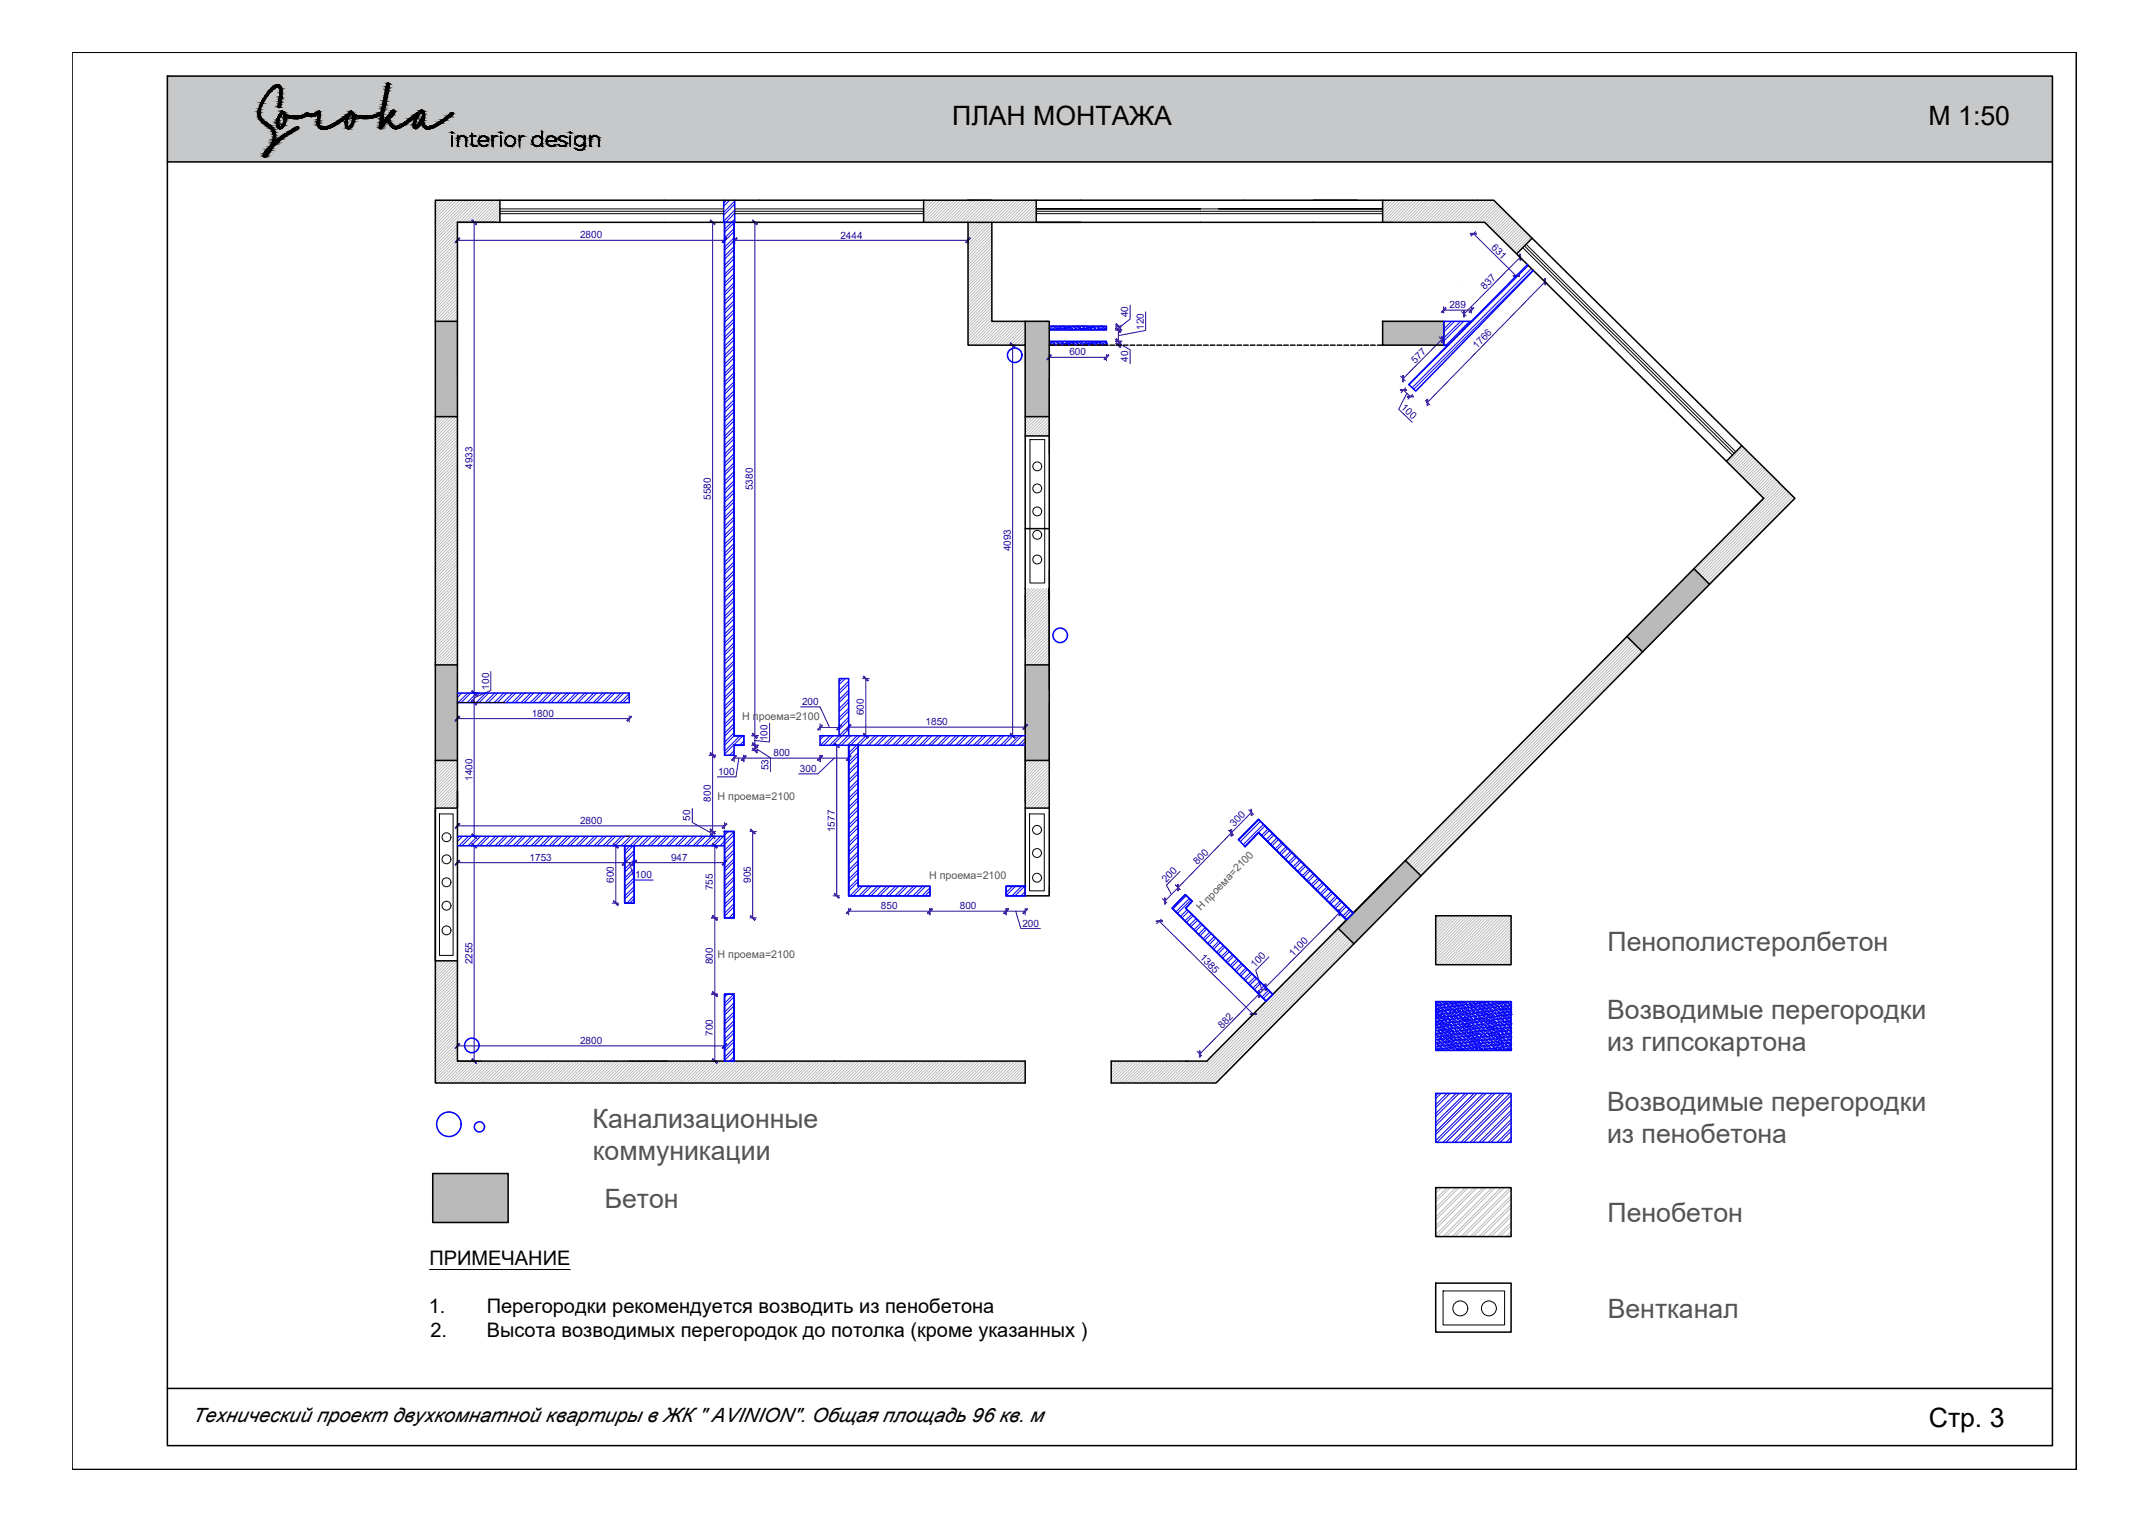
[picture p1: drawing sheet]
<svg xmlns="http://www.w3.org/2000/svg" width="420mm" height="297mm" viewBox="0 0 420 297" stroke-linecap="round" stroke-linejoin="round" font-family="sans-serif">
<defs><g id="words">
<g font-size="5.2">
<text x="186.1" y="24.5">ПЛАН МОНТАЖА</text>
<text x="376.9" y="24.5">М 1:50</text>
<text x="376.9" y="278.9">Стр. 3</text>
</g>
<g font-size="5.2" fill="#545454">
<text x="314.1" y="185.8">Пенополистеролбетон</text>
<text x="314.1" y="199.2">Возводимые перегородки</text>
<text x="314.1" y="205.4">из гипсокартона</text>
<text x="115.8" y="220.5">Канализационные</text>
<text x="314.1" y="217.1">Возводимые перегородки</text>
<text x="115.9" y="226.7">коммуникации</text>
<text x="314.1" y="223.4">из пенобетона</text>
<text x="118.1" y="236.1">Бетон</text>
<text x="314.1" y="238.9">Пенобетон</text>
<text x="314.2" y="257.5">Вентканал</text>
</g>
<g font-size="3.9">
<text x="83.9" y="247.2">ПРИМЕЧАНИЕ</text>
<text x="83.8" y="256.6">1.</text>
<text x="95.1" y="256.6">Перегородки рекомендуется возводить из пенобетона</text>
<text x="84.1" y="261.3">2.</text>
<text x="95.2" y="261.3">Высота возводимых перегородок до потолка (кроме указанных )</text>
<text x="37.6" y="277.9">Технический проект двухкомнатной квартиры в ЖК &quot; AVINION&quot;. Общая площадь 96 кв. м</text>
</g>
<g font-size="2.1" fill="#545454">
<text x="145.1" y="140.8">Н проема=2100</text>
<text x="140.2" y="156.4">Н проема=2100</text>
<text x="181.6" y="171.8">Н проема=2100</text>
<text x="234.6" y="178.1" transform="rotate(-46 234.6 178.1)">Н проема=2100</text>
<text x="140.2" y="187.3">Н проема=2100</text>
</g>
<g font-size="2" fill="#250095">
<text x="113.4" y="46.6">2800</text>
<text x="164.2" y="46.6">2444</text>
<text x="291.3" y="48.5" transform="rotate(45 291.3 48.5)">631</text>
<text x="290.2" y="56.7" transform="rotate(-46 290.2 56.7)">837</text>
<text x="220.5" y="62" transform="rotate(-90 220.5 62)">40</text>
<text x="223.5" y="64.4" transform="rotate(-90 223.5 64.4)">120</text>
<text x="283.2" y="60.3">289</text>
<text x="209" y="69.4">600</text>
<text x="220.5" y="70.8" transform="rotate(-90 220.5 70.8)">40</text>
<text x="276.5" y="71" transform="rotate(-44 276.5 71)">577</text>
<text x="288.6" y="68.2" transform="rotate(-45 288.6 68.2)">1766</text>
<text x="273.7" y="79.8" transform="rotate(43 273.7 79.8)">100</text>
<text x="92.3" y="91.6" transform="rotate(-90 92.3 91.6)">4933</text>
<text x="147.1" y="95.8" transform="rotate(-90 147.1 95.8)">5380</text>
<text x="138.9" y="97.7" transform="rotate(-90 138.9 97.7)">5580</text>
<text x="197.5" y="107.8" transform="rotate(-90 197.5 107.8)">4093</text>
<text x="95.6" y="134.8" transform="rotate(-90 95.6 134.8)">100</text>
<text x="156.7" y="137.8">200</text>
<text x="103.9" y="140.1">1800</text>
<text x="168.8" y="139.8" transform="rotate(-90 168.8 139.8)">600</text>
<text x="180.9" y="141.7">1850</text>
<text x="150" y="144.9" transform="rotate(-90 150 144.9)">100</text>
<text x="151.2" y="147.8">800</text>
<text x="92.3" y="152.6" transform="rotate(-90 92.3 152.6)">1400</text>
<text x="140.3" y="151.4">100</text>
<text x="150.2" y="150.5" transform="rotate(-90 150.2 150.5)">53</text>
<text x="156.3" y="150.8">300</text>
<text x="113.4" y="161.1">2800</text>
<text x="134.9" y="160.4" transform="rotate(-90 134.9 160.4)">50</text>
<text x="138.9" y="156.6" transform="rotate(-90 138.9 156.6)">800</text>
<text x="241.2" y="161.7" transform="rotate(-46 241.2 161.7)">300</text>
<text x="163.1" y="162.6" transform="rotate(-90 163.1 162.6)">1577</text>
<text x="103.5" y="168.2">1753</text>
<text x="120" y="172.5" transform="rotate(-90 120 172.5)">600</text>
<text x="124.1" y="171.6">100</text>
<text x="131.1" y="168.2">947</text>
<text x="139.3" y="174" transform="rotate(-90 139.3 174)">755</text>
<text x="146.7" y="172.6" transform="rotate(-90 146.7 172.6)">905</text>
<text x="227.9" y="172.5" transform="rotate(-46 227.9 172.5)">200</text>
<text x="234" y="169" transform="rotate(-46 234 169)">800</text>
<text x="172.2" y="177.7">850</text>
<text x="187.6" y="177.7">800</text>
<text x="199.8" y="181.1">200</text>
<text x="92.3" y="188.5" transform="rotate(-90 92.3 188.5)">2255</text>
<text x="139.3" y="188.4" transform="rotate(-90 139.3 188.4)">800</text>
<text x="234.4" y="187.3" transform="rotate(45 234.4 187.3)">1385</text>
<text x="245.2" y="189.2" transform="rotate(-46 245.2 189.2)">100</text>
<text x="252.7" y="187" transform="rotate(-45 252.7 187)">1100</text>
<text x="139.3" y="202.5" transform="rotate(-90 139.3 202.5)">700</text>
<text x="238.8" y="201" transform="rotate(-45 238.8 201)">882</text>
<text x="113.4" y="204">2800</text>
</g>
</g></defs>
<path d="M32.7 14.9l368.4 16.7v-16.7zM32.7 14.9l368.4 16.7h-368.4z" fill="#c7c8ca" stroke="#c7c8ca" stroke-width=".2"/>
<g fill="#bababa" stroke="#bababa" stroke-width=".2">
<path d="M331 111.1l3.1 3.1h-6z"/>
<path d="M328.1 114.2h6l-10.1 10.2z"/>
<path d="M274.6 168.2l3.1 3h-6.1z"/>
<path d="M271.6 171.2h6.1l-10.2 10.2z"/>
<path d="M270.2 62.8l11.9 4.7v-4.7zM270.2 62.8l11.9 4.7h-11.9z"/>
<path d="M200.3 62.8l4.7 4.7v-4.7zM200.3 62.8l4.7 4.7h-4.7z"/>
<path d="M200.3 67.5l4.7 13.9v-13.9zM200.3 67.5l4.7 13.9h-4.7z"/>
<path d="M85.1 62.8l4.3 18.6v-18.6zM85.1 62.8l4.3 18.6h-4.3z"/>
<path d="M328.1 114.2l-10.2 10.2h6.1zM317.9 124.4h6.1l-3 3z"/>
<path d="M200.3 129.9l4.7 18.7v-18.7zM200.3 129.9l4.7 18.7h-4.7z"/>
<path d="M85.1 129.9l4.3 18.7v-18.7zM85.1 129.9l4.3 18.7h-4.3z"/>
<path d="M271.6 171.2l-10.1 10.2h6zM261.5 181.4h6l-2.9 3.1z"/>
<path d="M84.6 229.3l14.7 9.6v-9.6zM84.6 229.3l14.7 9.6h-14.7z"/>
</g>
<g fill="none" stroke="#bababa" stroke-width=".2">
<path d="M85.2 39.1l-.1 .1M85.8 39.1l-.7 .7M86.3 39.1l-1.2 1.3M86.9 39.1l-1.8 1.9M87.5 39.1l-2.4 2.5M88.1 39.1l-3 3.1M88.7 39.1l-3.6 3.6M89.3 39.1l-4.2 4.2M89.9 39.1l-4.8 4.8M90.5 39.1l-5.4 5.4M91 39.1l-5.9 6M91.6 39.1l-6.5 6.6"/>
<path d="M92.2 39.1l-7.1 7.1M92.8 39.1l-7.7 7.7M93.4 39.1l-8.3 8.3M94 39.1l-4.3 4.3M94.6 39.1l-4.3 4.3M95.2 39.1l-4.4 4.3M95.7 39.1l-4.3 4.3M96.3 39.1l-4.3 4.3M96.9 39.1l-4.3 4.3M97.5 39.1l-4.3 4.3M97.7 39.6l-3.9 3.8M180.7 39.1l-.2 .3"/>
<path d="M181.3 39.1l-.8 .9M181.9 39.1l-1.4 1.5M182.5 39.1l-2 2M183.1 39.1l-2.6 2.6M183.7 39.1l-3.2 3.2M184.3 39.1l-3.8 3.8M184.9 39.1l-4.4 4.3M185.4 39.1l-4.3 4.3M186 39.1l-4.3 4.3M186.6 39.1l-4.3 4.3M187.2 39.1l-4.3 4.3M187.8 39.1l-4.3 4.3"/>
<path d="M188.4 39.1l-4.3 4.3M189 39.1l-4.4 4.3M189.6 39.1l-4.4 4.3M190.1 39.1l-4.3 4.3M190.7 39.1l-4.3 4.3M191.3 39.1l-4.3 4.3M191.9 39.1l-4.3 4.3M192.5 39.1l-4.3 4.3M193.1 39.1l-4.3 4.3M193.6 39.1l-4.4 4.5M194.2 39.1l-5 5.1M194.8 39.1l-5.6 5.7"/>
<path d="M195.4 39.1l-6.2 6.3M196 39.1l-6.8 6.8M196.6 39.1l-7.4 7.4M197.2 39.1l-8 8M197.7 39.1l-8.5 8.6M198.3 39.1l-4.3 4.3M198.9 39.1l-4.3 4.3M199.5 39.1l-4.3 4.3M200.1 39.1l-4.3 4.3M200.7 39.1l-4.3 4.3M201.2 39.1l-4.2 4.3M201.8 39.1l-4.2 4.3"/>
<path d="M202.4 39.1l-4.3 4.3M202.5 39.6l-3.8 3.8M270.5 39.1l-.3 .2M271 39.1l-.8 .8M271.6 39.1l-1.4 1.4M272.2 39.1l-2 2M272.8 39.1l-2.6 2.6M273.4 39.1l-3.2 3.2M274 39.1l-3.8 3.8M274.6 39.1l-4.4 4.3M275.1 39.1l-4.3 4.3M275.7 39.1l-4.3 4.3"/>
<path d="M276.3 39.1l-4.3 4.3M276.9 39.1l-4.3 4.3M277.5 39.1l-4.3 4.3M278.1 39.1l-4.3 4.3M278.7 39.1l-4.4 4.3M279.2 39.1l-4.3 4.3M279.8 39.1l-4.3 4.3M280.4 39.1l-4.3 4.3M281 39.1l-4.3 4.3M281.6 39.1l-4.3 4.3M282.2 39.1l-4.3 4.3M282.8 39.1l-4.3 4.3"/>
<path d="M283.3 39.1l-4.3 4.3M283.9 39.1l-4.3 4.3M284.5 39.1l-4.3 4.3M285.1 39.1l-4.3 4.3M285.7 39.1l-4.3 4.3M286.3 39.1l-4.3 4.3M286.8 39.1l-4.2 4.3M287.4 39.1l-4.2 4.3M288 39.1l-4.3 4.3M288.6 39.1l-4.3 4.3M289.2 39.1l-4.3 4.3M289.8 39.1l-4.3 4.3"/>
<path d="M290.4 39.1l-4.3 4.3M290.9 39.1l-4.2 4.3M291.5 39.1l-4.2 4.3M292 39.3l-4.1 4.1M292.3 39.6l-3.9 3.8M292.6 39.8l-3.6 3.6M89.4 43.7l-4.3 4.3M89.4 44.3l-4.3 4.3M89.4 44.9l-4.3 4.3M89.4 45.5l-4.3 4.3M89.4 46.1l-4.3 4.2M89.4 46.7l-4.3 4.2"/>
<path d="M89.4 47.3l-4.3 4.2M89.4 47.9l-4.3 4.2M89.4 48.4l-4.3 4.3M89.4 49l-4.3 4.3M89.4 49.6l-4.3 4.3M89.4 50.2l-4.3 4.3M89.4 50.8l-4.3 4.2M89.4 51.4l-4.3 4.2M89.4 52l-4.3 4.2M89.4 52.5l-4.3 4.3M89.4 53.1l-4.3 4.3M89.4 53.7l-4.3 4.3"/>
<path d="M89.4 54.3l-4.3 4.3M89.4 54.9l-4.3 4.3M89.4 55.5l-4.3 4.2M89.4 56l-4.3 4.3M89.4 56.6l-4.3 4.3M89.4 57.2l-4.3 4.3M89.4 57.8l-4.3 4.3M89.4 58.4l-4.3 4.3M89.4 59l-3.9 3.8M89.4 59.6l-3.3 3.2M97.7 40.1l-3.3 3.3M97.7 40.7l-2.8 2.7"/>
<path d="M97.7 41.3l-2.2 2.1M97.7 41.9l-1.6 1.5M97.7 42.5l-1 .9M97.7 43.1l-.4 .3M193.8 43.6l-4.6 4.7M193.8 44.2l-4.6 4.7M193.8 44.8l-4.6 4.7M193.8 45.4l-4.6 4.7M193.8 46l-4.6 4.6M193.8 46.6l-4.6 4.6M193.8 47.1l-4.6 4.7M193.8 47.7l-4.6 4.7"/>
<path d="M193.8 48.3l-4.6 4.7M193.8 48.9l-4.6 4.7M193.8 49.5l-4.6 4.7M193.8 50.1l-4.6 4.7M193.8 50.7l-4.6 4.6M193.8 51.2l-4.6 4.7M193.8 51.8l-4.6 4.7M193.8 52.4l-4.6 4.7M193.8 53l-4.6 4.7M193.8 53.6l-4.6 4.7M193.8 54.2l-4.6 4.7M193.8 54.8l-4.6 4.7"/>
<path d="M193.8 55.3l-4.6 4.7M193.8 55.9l-4.6 4.7M193.8 56.5l-4.6 4.7M193.8 57.1l-4.6 4.7M193.8 57.7l-4.6 4.7M193.8 58.3l-4.6 4.7M193.8 58.9l-4.6 4.7M193.8 59.5l-4.6 4.6M202.5 40.2l-3.2 3.2M202.5 40.8l-2.6 2.6M202.5 41.4l-2 2M202.5 42l-1.4 1.4"/>
<path d="M202.5 42.6l-.8 .8M202.5 43.2l-.2 .2M292.9 40.1l-3.3 3.3M293.2 40.4l-3 3M293.5 40.7l-3 3M293.8 41l-3 3M294.1 41.3l-3 3M294.4 41.6l-3 3M294.7 41.9l-3 3M295 42.2l-3 3M295.3 42.4l-3 3.1M295.6 42.7l-3 3.1"/>
<path d="M295.9 43l-3.1 3.1M296.1 43.3l-3 3.1M296.4 43.6l-3 3.1M296.7 43.9l-3 3.1M297 44.2l-3 3M297.3 44.5l-3 3M297.6 44.8l-3 3M297.9 45.1l-3 3M298.2 45.4l-3 3M298.5 45.6l-3 3.1M298.8 45.9l-3 3.1M299.1 46.2l-3 3.1"/>
<path d="M299.4 46.5l-3 3.1M89.4 60.1l-2.7 2.7M89.4 60.7l-2.1 2.1M89.4 61.3l-1.5 1.5M89.4 61.9l-.9 .9M89.4 62.5l-.3 .3M193.8 60l-4.6 4.7M193.8 60.6l-4.6 4.7M193.8 61.2l-4.6 4.7M193.8 61.8l-4.6 4.7M193.8 62.4l-4.6 4.7M194 62.8l-4.7 4.7"/>
<path d="M194.6 62.8l-4.7 4.7M195.2 62.8l-4.7 4.7M195.8 62.8l-4.7 4.7M196.4 62.8l-4.7 4.7M197 62.8l-4.7 4.7M197.6 62.8l-4.7 4.7M198.1 62.8l-4.7 4.7M198.7 62.8l-4.7 4.7M199.3 62.8l-4.7 4.7M199.9 62.8l-4.7 4.7M200.3 62.9l-4.5 4.6M200.3 63.5l-3.9 4"/>
<path d="M200.3 64.1l-3.3 3.4M200.3 64.7l-2.7 2.8M200.3 65.2l-2.2 2.3M200.3 65.8l-1.6 1.7M200.3 66.4l-1 1.1M200.3 67l-.4 .5M85.7 81.4l-.6 .6M86.3 81.4l-1.2 1.2M86.9 81.4l-1.8 1.8M87.4 81.4l-2.3 2.4M88 81.4l-2.9 3M88.6 81.4l-3.5 3.5"/>
<path d="M89.2 81.4l-4.1 4.1M89.4 81.8l-4.3 4.3M89.4 82.4l-4.3 4.3M89.4 83l-4.3 4.3M89.4 83.6l-4.3 4.3M89.4 84.2l-4.3 4.3M89.4 84.8l-4.3 4.2M89.4 85.4l-4.3 4.2M89.4 86l-4.3 4.2M89.4 86.5l-4.3 4.3M89.4 87.1l-4.3 4.3M89.4 87.7l-4.3 4.3"/>
<path d="M89.4 88.3l-4.3 4.3M89.4 88.9l-4.3 4.2M89.4 89.5l-4.3 4.2M89.4 90.1l-4.3 4.2M89.4 90.6l-4.3 4.3M89.4 91.2l-4.3 4.3M89.4 91.8l-4.3 4.3M89.4 92.4l-4.3 4.3M89.4 93l-4.3 4.3M89.4 93.6l-4.3 4.2M89.4 94.2l-4.3 4.2M89.4 94.7l-4.3 4.3"/>
<path d="M89.4 95.3l-4.3 4.3M89.4 95.9l-4.3 4.3M89.4 96.5l-4.3 4.3M89.4 97.1l-4.3 4.3M89.4 97.7l-4.3 4.3M89.4 98.3l-4.3 4.2M89.4 98.8l-4.3 4.3M89.4 99.4l-4.3 4.3M200.6 81.4l-.3 .3M201.2 81.4l-.9 .8M201.7 81.4l-1.4 1.4M202.3 81.4l-2 2"/>
<path d="M202.9 81.4l-2.6 2.6M203.5 81.4l-3.2 3.2M204.1 81.4l-3.8 3.8M204.7 81.4l-3.8 3.8M205 81.7l-3.5 3.5M205 82.3l-2.9 2.9M205 82.9l-2.3 2.3M205 83.5l-1.7 1.7M205 84l-1.1 1.2M205 84.6l-.5 .6M340.6 87.3l-3 3.1M340.9 87.6l-3 3.1"/>
<path d="M341.2 87.9l-3 3.1M341.5 88.2l-3 3M341.8 88.5l-3 3M342.1 88.8l-3 3M342.4 89.1l-3 3M342.7 89.4l-3 3M343 89.7l-3 3M343.3 90l-3 3M343.6 90.3l-3 3M343.9 90.6l-3 3M344.2 90.9l-3 3M344.5 91.2l-3.1 3"/>
<path d="M344.7 91.5l-3 3M345 91.8l-3 3M345.3 92l-3 3.1M345.6 92.3l-3 3M345.9 92.6l-3 3M346.2 92.9l-3 3M346.5 93.2l-3 3M346.8 93.5l-3 3M347.1 93.8l-3 3M347.4 94.1l-3 3M347.7 94.4l-5.9 5.9M348 94.7l-16.7 16.7"/>
<path d="M348.3 95l-16.7 16.7M348.6 95.2l-16.7 16.8M348.9 95.5l-16.7 16.7M349.2 95.8l-16.7 16.7M349.5 96.1l-16.7 16.7M349.8 96.4l-16.7 16.7M350.1 96.7l-16.7 16.7M350.4 97l-16.7 16.7M350.7 97.3l-16.8 16.7M89.4 100l-4.3 4.3M89.4 100.6l-4.3 4.3M89.4 101.2l-4.3 4.3"/>
<path d="M89.4 101.8l-4.3 4.3M89.4 102.4l-4.3 4.3M89.4 102.9l-4.3 4.3M89.4 103.5l-4.3 4.3M89.4 104.1l-4.3 4.3M89.4 104.7l-4.3 4.3M89.4 105.3l-4.3 4.3M89.4 105.9l-4.3 4.3M89.4 106.4l-4.3 4.4M89.4 107l-4.3 4.4M89.4 107.6l-4.3 4.3M89.4 108.2l-4.3 4.3"/>
<path d="M89.4 108.8l-4.3 4.3M89.4 109.4l-4.3 4.3M89.4 110l-4.3 4.3M89.4 110.5l-4.3 4.4M89.4 111.1l-4.3 4.4M89.4 111.7l-4.3 4.3M89.4 112.3l-4.3 4.3M89.4 112.9l-4.3 4.3M89.4 113.5l-4.3 4.3M89.4 114.1l-4.3 4.3M89.4 114.7l-4.3 4.3M89.4 115.2l-4.3 4.4"/>
<path d="M89.4 115.8l-4.3 4.3M89.4 116.4l-4.3 4.3M89.4 117l-4.3 4.3M89.4 117.6l-4.3 4.3M89.4 118.2l-4.3 4.3M89.4 118.8l-4.3 4.3M89.4 119.4l-4.3 4.2M89.4 119.9l-4.3 4.3M200.4 115l-.1 .1M201 115l-.7 .7M201.6 115l-1.3 1.3M202.2 115l-1.9 1.9"/>
<path d="M202.8 115l-2.5 2.4M203.4 115l-3.1 3M203.9 115l-3.6 3.6M204.5 115l-4.2 4.2M205 117.4l-4.7 4.7M205 115.1l-4.7 4.7M205 115.7l-4.7 4.7M205 116.3l-4.7 4.6M205 116.9l-4.7 4.6M205 118l-4.7 4.7M205 118.6l-4.7 4.7M205 119.2l-4.7 4.7"/>
<path d="M205 119.8l-4.7 4.7M89.4 120.5l-4.3 4.3M89.4 121.1l-4.3 4.3M89.4 121.7l-4.3 4.3M89.4 122.3l-4.3 4.3M89.4 122.9l-4.3 4.3M89.4 123.5l-4.3 4.2M89.4 124.1l-4.3 4.2M89.4 124.6l-4.3 4.3M89.4 125.2l-4.3 4.3M89.4 125.8l-4.2 4.1M89.4 126.4l-3.6 3.5"/>
<path d="M89.4 127l-3 2.9M89.4 127.6l-2.4 2.3M89.4 128.2l-1.8 1.7M89.4 128.7l-1.2 1.2M89.4 129.3l-.6 .6M89.4 129.9h.1M200.3 133v.5M205 121l-4.7 4.6M205 125.1l-4.7 4.6M205 125.7l-4.3 4.2M205 120.4l-4.7 4.6M205 121.6l-4.7 4.6"/>
<path d="M205 122.1l-4.7 4.7M205 122.7l-4.7 4.7M205 123.3l-4.7 4.7M205 123.9l-4.7 4.6M205 124.5l-4.7 4.6M205 126.3l-3.7 3.6M205 126.8l-3.1 3.1M205 127.4l-2.5 2.5M205 128l-1.9 1.9M205 128.6l-1.3 1.3M205 129.2l-.8 .7M205 129.8l-.2 .1"/>
<path d="M309.3 139.2l-31.8 31.8M318.1 124.6l-30.9 30.9M318.4 124.9l-43.5 43.5M318.7 125.2l-43.5 43.5M319 125.4l-43.6 43.6M319.3 125.7l-43.6 43.6M319.6 126l-43.6 43.6M319.9 126.3l-43.6 43.5M320.2 126.6l-43.6 43.5M320.4 126.9l-43.5 43.5M320.7 127.2l-43.5 43.5M85.4 148.6l-.3 .3"/>
<path d="M85.9 148.6l-.8 .9M86.5 148.6l-1.4 1.4M87.1 148.6l-2 2M87.7 148.6l-2.6 2.6M88.3 148.6l-3.2 3.2M88.9 148.6l-3.8 3.8M89.4 148.7l-4.3 4.3M89.4 149.2l-4.3 4.4M89.4 149.8l-4.3 4.3M89.4 150.4l-4.3 4.3M89.4 151l-4.3 4.3M89.4 151.6l-4.3 4.3"/>
<path d="M89.4 152.2l-4.3 4.3M89.4 152.8l-4.3 4.3M89.4 153.3l-4.3 4.4M89.4 153.9l-4 4M89.4 154.5l-3.4 3.4M89.4 155.1l-2.8 2.8M89.4 155.7l-2.2 2.2M89.4 156.3l-1.7 1.6M89.4 156.9l-1.1 1M89.4 157.5l-.5 .4M200.9 148.6l-.6 .5M201.5 148.6l-1.2 1.1"/>
<path d="M202 148.6l-1.7 1.7M202.6 148.6l-2.3 2.2M203.2 148.6l-2.9 2.8M203.8 148.6l-3.5 3.4M204.4 148.6l-4.1 4M205 148.6l-4.7 4.6M205 157.9h.1M205 149.1l-4.7 4.7M205 149.7l-4.7 4.7M205 150.3l-4.7 4.7M205 150.8l-4.7 4.7M205 151.4l-4.7 4.7"/>
<path d="M205 152l-4.7 4.7M205 152.6l-4.7 4.7M205 153.2l-4.7 4.7M205 153.8l-4.1 4.1M205 154.4l-3.5 3.5M205 155l-2.9 2.9M205 155.5l-2.3 2.4M205 156.1l-1.7 1.8M205 156.7l-1.2 1.2M205 157.3l-.6 .6M284.3 158h.1M280.9 179l-.3 .3"/>
<path d="M281.5 179l-.9 .9M282.1 179l-1.5 1.5M282.7 179l-2.1 2M283.3 179l-2.7 2.6M283.9 179l-3.3 3.2M284.4 179l-3.8 3.8M285 179l-4.4 4.4M285.6 179l-5 5M286.2 179l-5.6 5.6M286.8 179l-6.2 6.1M287.4 179l-6.8 6.7M288 179l-7.4 7.3"/>
<path d="M288.5 179l-7.9 7.9M289.1 179l-8.5 8.5M289.7 179l-9.1 9.1M290.3 179l-9.6 9.5M290.9 179l-9.6 9.5M291.5 179l-9.6 9.5M292 179l-9.5 9.5M292.6 179l-9.5 9.5M293.2 179l-9.5 9.5M293.8 179l-9.5 9.5M294.4 179l-9.6 9.5M295 179l-9.6 9.5"/>
<path d="M295.3 179.3l-9.3 9.2M295.3 179.8l-8.7 8.7M85.4 187.8l-.3 .3M86 187.8l-.9 .9M86.6 187.8l-1.5 1.4M87.2 187.8l-2.1 2M87.7 187.8l-2.6 2.6M88.3 187.8l-3.2 3.2M88.9 187.8l-3.8 3.8M89.4 187.9l-4.3 4.3M89.4 188.5l-4.3 4.3M89.4 189.1l-4.3 4.3"/>
<path d="M89.4 189.7l-4.3 4.2M89.4 190.2l-4.3 4.3M89.4 190.8l-4.3 4.3M89.4 191.4l-4.3 4.3M89.4 192l-4.3 4.3M89.4 192.6l-4.3 4.3M89.4 193.2l-4.3 4.3M89.4 193.8l-4.3 4.2M89.4 194.3l-4.3 4.3M89.4 194.9l-4.3 4.3M89.4 195.5l-4.3 4.3M89.4 196.1l-4.3 4.3"/>
<path d="M89.4 196.7l-4.3 4.3M89.4 197.3l-4.3 4.3M89.4 197.9l-4.3 4.3M89.4 198.4l-4.3 4.3M89.4 199l-4.3 4.3M89.4 199.6l-4.3 4.3M89.4 186.8v4.7M251.4 191.7l-4 4M254.7 194.4l-17.2 17.2M261.7 181.6l-30.1 30M262 181.8l-29.8 29.8M262.3 182.1l-29.5 29.5"/>
<path d="M262.6 182.4l-29.2 29.2M262.9 182.7l-28.9 28.9M263.2 183l-28.6 28.6M263.5 183.3l-28.4 28.3M263.8 183.6l-28.1 28M264 183.9l-27.7 27.7M264.3 184.2l-27.4 27.4M295.3 180.4l-8.1 8.1M295.3 181l-7.5 7.5M295.3 181.6l-6.9 6.9M295.3 182.2l-6.3 6.3M295.3 182.8l-5.8 5.7"/>
<path d="M295.3 183.4l-5.2 5.1M295.3 183.9l-4.6 4.6M295.3 184.5l-4 4M295.3 185.1l-3.4 3.4M295.3 185.7l-2.8 2.8M295.3 186.3l-2.2 2.2M295.3 186.9l-1.6 1.6M295.3 187.5l-1.1 1M295.3 188l-.5 .5M89.4 200.2l-4.3 4.3M89.4 200.8l-4.3 4.3M89.4 201.4l-4.3 4.3"/>
<path d="M89.4 201.9l-4.3 4.4M89.4 202.5l-4.3 4.4M89.4 203.1l-4.3 4.3M89.4 203.7l-4.3 4.3M89.4 204.3l-4.3 4.3M89.4 204.9l-4.3 4.3M89.4 205.5l-4.3 4.3M89.4 206.1l-4.3 4.3M89.4 206.6l-4.3 4.4M89.4 207.2l-4.3 4.3M89.9 207.4l-4.3 4.2M90.5 207.4l-4.3 4.2"/>
<path d="M91 207.4l-4.3 4.2M91.6 207.4l-4.3 4.2M92.2 207.4l-4.3 4.2M92.8 207.4l-4.3 4.2M93.4 207.4l-4.3 4.2M94 207.4l-4.3 4.2M94.6 207.4l-4.4 4.2M95.2 207.4l-4.4 4.2M95.7 207.4l-4.3 4.2M96.3 207.4l-4.3 4.2M96.9 207.4l-4.3 4.2M97.5 207.4l-4.3 4.2"/>
<path d="M98.1 207.4l-4.3 4.2M98.7 207.4l-4.4 4.2M99.3 207.4l-4.4 4.2M99.8 207.4l-4.3 4.2M100.4 207.4l-4.3 4.2M101 207.4l-4.3 4.2M101.6 207.4l-4.3 4.2M102.2 207.4l-4.3 4.2M102.8 207.4l-4.3 4.2M103.4 207.4l-4.4 4.2M103.9 207.4l-4.3 4.2M104.5 207.4l-4.3 4.2"/>
<path d="M105.1 207.4l-4.3 4.2M105.7 207.4l-4.3 4.2M106.3 207.4l-4.3 4.2M106.9 207.4l-4.3 4.2M107.4 207.4l-4.2 4.2M108 207.4l-4.3 4.2M108.6 207.4l-4.3 4.2M109.2 207.4l-4.3 4.2M109.8 207.4l-4.3 4.2M110.4 207.4l-4.3 4.2M111 207.4l-4.3 4.2M111.5 207.4l-4.2 4.2"/>
<path d="M112.1 207.4l-4.2 4.2M112.7 207.4l-4.3 4.2M113.3 207.4l-4.3 4.2M113.9 207.4l-4.3 4.2M114.5 207.4l-4.3 4.2M115.1 207.4l-4.3 4.2M115.6 207.4l-4.2 4.2M116.2 207.4l-4.2 4.2M116.8 207.4l-4.2 4.2M118 207.4l-4.3 4.2M118.6 207.4l-4.3 4.2M119.2 207.4l-4.3 4.2"/>
<path d="M119.2 207.4h-1.8l-4.3 4.2M119.7 207.4l-4.2 4.2M120.3 207.4l-4.2 4.2M120.9 207.4l-4.2 4.2M121.5 207.4l-4.3 4.2M122.1 207.4l-4.3 4.2M122.7 207.4l-4.3 4.2M123.3 207.4l-4.3 4.2M123.9 207.4l-4.3 4.2M124.4 207.4l-4.2 4.2M125 207.4l-4.2 4.2M125.6 207.4l-4.3 4.2"/>
<path d="M126.2 207.4l-4.3 4.2M126.8 207.4l-4.3 4.2M127.4 207.4l-4.3 4.2M128 207.4l-4.3 4.2M128.6 207.4l-4.3 4.2M129.1 207.4l-4.2 4.2M129.2 207.4h12.4M129.7 207.4l-4.3 4.2M130.3 207.4l-4.3 4.2M130.9 207.4l-4.3 4.2M131.5 207.4l-4.3 4.2M132.1 207.4l-4.3 4.2"/>
<path d="M132.7 207.4l-4.3 4.2M133.3 207.4l-4.4 4.2M133.8 207.4l-4.3 4.2M134.4 207.4l-4.3 4.2M135 207.4l-4.3 4.2M135.6 207.4l-4.3 4.2M136.2 207.4l-4.3 4.2M136.8 207.4l-4.3 4.2M137.4 207.4l-4.4 4.2M138 207.4l-4.4 4.2M138.5 207.4l-4.3 4.2M139.1 207.4l-4.3 4.2"/>
<path d="M139.7 207.4l-4.3 4.2M140.3 207.4l-4.3 4.2M140.9 207.4l-4.3 4.2M141.5 207.4l-4.4 4.2M142.1 207.4l-4.4 4.2M142.6 207.4l-4.3 4.2M143.2 207.4l-4.3 4.2M143.8 207.4l-4.3 4.2M144.4 207.4l-4.3 4.2M145 207.4l-4.3 4.2M145.6 207.4l-4.3 4.2M146.2 207.4l-4.4 4.2"/>
<path d="M146.7 207.4l-4.3 4.2M147.3 207.4l-4.3 4.2M147.9 207.4l-4.3 4.2M148.5 207.4l-4.3 4.2M149.1 207.4l-4.3 4.2M149.7 207.4l-4.3 4.2M150.2 207.4l-4.2 4.2M150.8 207.4l-4.3 4.2M151.4 207.4l-4.3 4.2M152 207.4l-4.3 4.2M152.6 207.4l-4.3 4.2M153.2 207.4l-4.3 4.2"/>
<path d="M153.8 207.4l-4.3 4.2M154.3 207.4l-4.2 4.2M154.9 207.4l-4.2 4.2M155.5 207.4l-4.3 4.2M156.1 207.4l-4.3 4.2M156.7 207.4l-4.3 4.2M157.3 207.4l-4.3 4.2M157.9 207.4l-4.3 4.2M158.4 207.4l-4.2 4.2M159 207.4l-4.2 4.2M159.6 207.4l-4.3 4.2M160.2 207.4l-4.3 4.2"/>
<path d="M160.8 207.4l-4.3 4.2M161.4 207.4l-4.3 4.2M162 207.4l-4.3 4.2M162.5 207.4l-4.2 4.2M163.1 207.4l-4.2 4.2M163.7 207.4l-4.2 4.2M164.3 207.4l-4.3 4.2M164.9 207.4l-4.3 4.2M165.5 207.4l-4.3 4.2M166.1 207.4l-4.3 4.2M166.7 207.4l-4.3 4.2M167.2 207.4l-4.2 4.2"/>
<path d="M167.8 207.4l-4.2 4.2M168.4 207.4l-4.3 4.2M169 207.4l-4.3 4.2M169.6 207.4l-4.3 4.2M170.2 207.4l-4.3 4.2M170.8 207.4l-4.3 4.2M171.4 207.4l-4.3 4.2M171.9 207.4l-4.2 4.2M172.5 207.4l-4.3 4.2M173.1 207.4l-4.3 4.2M173.7 207.4l-4.3 4.2M174.3 207.4l-4.3 4.2"/>
<path d="M174.9 207.4l-4.3 4.2M175.5 207.4l-4.3 4.2M176.1 207.4l-4.4 4.2M176.6 207.4l-4.3 4.2M177.2 207.4l-4.3 4.2M177.8 207.4l-4.3 4.2M178.4 207.4l-4.3 4.2M179 207.4l-4.3 4.2M179.6 207.4l-4.3 4.2M180.2 207.4l-4.4 4.2M180.7 207.4l-4.3 4.2M181.3 207.4l-4.3 4.2"/>
<path d="M181.9 207.4l-4.3 4.2M182.5 207.4l-4.3 4.2M183.1 207.4l-4.3 4.2M183.7 207.4l-4.3 4.2M184.3 207.4l-4.4 4.2M184.9 207.4l-4.4 4.2M185.4 207.4l-4.3 4.2M186 207.4l-4.3 4.2M186.6 207.4l-4.3 4.2M187.2 207.4l-4.3 4.2M187.8 207.4l-4.3 4.2M188.4 207.4l-4.3 4.2"/>
<path d="M189 207.4l-4.4 4.2M189.5 207.4l-4.3 4.2M190.1 207.4l-4.3 4.2M190.7 207.4l-4.3 4.2M191.3 207.4l-4.3 4.2M191.9 207.4l-4.3 4.2M192.5 207.4l-4.3 4.2M193 207.4l-4.2 4.2M193.6 207.4l-4.3 4.2M194.2 207.4l-4.3 4.2M194.8 207.4l-4.3 4.2M195.4 207.4l-4.3 4.2"/>
<path d="M196 207.4l-4.3 4.2M196.6 207.4l-4.3 4.2M197.1 207.4l-4.2 4.2M197.7 207.4l-4.3 4.2M198.3 207.4l-4.3 4.2M198.9 207.4l-4.3 4.2M199.5 207.4l-4.3 4.2M200.1 207.4l-4.3 4.2M200.3 207.7l-3.9 3.9M200.3 208.3l-3.3 3.3M200.3 208.8l-2.7 2.8M200.3 209.4l-2.2 2.2"/>
<path d="M200.3 210l-1.6 1.6M200.3 210.6l-1 1M200.3 211.2l-.4 .4M217.7 207.4l-.5 .5M218.3 207.4l-1.1 1.1M218.9 207.4l-1.7 1.7M219.5 207.4l-2.3 2.3M220.1 207.4l-2.9 2.9M220.7 207.4l-3.5 3.4M221.3 207.4l-4.1 4M221.8 207.4l-4.3 4.2M222.4 207.4l-4.3 4.2"/>
<path d="M223 207.4l-4.3 4.2M223.6 207.4l-4.3 4.2M224.2 207.4l-4.3 4.2M224.8 207.4l-4.3 4.2M225.3 207.4l-4.2 4.2M225.9 207.4l-4.3 4.2M226.5 207.4l-4.3 4.2M227.1 207.4l-4.3 4.2M227.7 207.4l-4.3 4.2M228.3 207.4l-4.3 4.2M228.9 207.4l-4.3 4.2M229.4 207.4l-4.2 4.2"/>
<path d="M230 207.4l-4.3 4.2M230.6 207.4l-4.3 4.2M231.2 207.4l-4.3 4.2M231.8 207.4l-4.3 4.2M232.4 207.4l-4.3 4.2M233 207.4l-4.3 4.2M233.5 207.4l-4.2 4.2M234.1 207.4l-4.2 4.2M234.7 207.4l-4.3 4.2M235.3 207.4l-4.3 4.2M281 232.1l-.4 .5M281.6 232.1l-1 1"/>
<path d="M282.8 232.1l-2.2 2.2M283.4 232.1l-2.8 2.8M284.6 232.1l-4 4M285.1 232.1l-4.5 4.6M286.3 232.1l-5.7 5.7M286.9 232.1l-6.3 6.3M288.1 232.1l-7.5 7.5M288.7 232.1l-8.1 8.1M289.8 232.1l-9.2 9.2M290.4 232.1l-9.6 9.6M291.6 232.1l-9.6 9.6M292.2 232.1l-9.6 9.6"/>
<path d="M293.4 232.1l-9.6 9.6M293.9 232.1l-9.6 9.6M295.1 232.1l-9.6 9.6M295.3 233.7l-8 8M295.3 235.4l-6.3 6.3M295.3 237.2l-4.5 4.5M295.3 238.9l-2.7 2.8M295.3 232.5l-9.2 9.2M295.3 234.2l-7.4 7.5M295.3 236l-5.7 5.7M295.3 237.8l-3.9 3.9M295.3 239.5l-2.2 2.2"/>
<path d="M295.3 240.7l-1 1M295.3 241.3l-.4 .4"/>
</g>
<g fill="none" stroke="#00f" stroke-width=".2">
<path d="M142 39.1l-.6 .6M142.6 39.1l-1.2 1.2M143.6 39.3l-2.2 2.2M143.6 39.9l-2.2 2.2M143.5 44.7l-1.9 1.8M143.5 46.5l-1.9 1.8M143.5 48.2l-1.9 1.9M143.5 50l-1.9 1.8M143.5 51.7l-1.9 1.9M143.5 53.5l-1.9 1.8M143.5 55.3l-1.9 1.8M143.5 57l-1.9 1.9"/>
<path d="M143.5 58.8l-1.9 1.8M143.5 43.5l-1.9 1.9M143.5 45.3l-1.9 1.8M143.5 47l-1.9 1.9M143.5 48.8l-1.9 1.8M143.5 50.6l-1.9 1.8M143.5 52.3l-1.9 1.9M143.5 54.1l-1.9 1.8M143.5 55.8l-1.9 1.9M143.5 57.6l-1.9 1.9M143.5 59.4l-1.9 1.8M143.6 41.1l-2.2 2.1"/>
<path d="M143.6 42.8l-2 2M143.6 41.7l-2 1.9M143.6 43.4h.1M298.7 51.9l-23.3 23.3M299.3 52.5l-23.3 23.2M299.6 52.8l-23.3 23.2M143.5 60.5l-1.9 1.9M143.5 62.3l-1.9 1.8M143.5 64l-1.9 1.9M143.5 65.8l-1.9 1.9M143.5 67.5l-1.9 1.9M143.5 69.3l-1.9 1.9"/>
<path d="M143.5 71.1l-1.9 1.9M143.5 72.8l-1.9 1.9M143.5 74.6l-1.9 1.9M143.5 76.3l-1.9 1.9M143.5 78.1l-1.9 1.9M143.5 79.9l-1.9 1.8M143.5 61.1l-1.9 1.9M143.5 62.9l-1.9 1.8M143.5 64.6l-1.9 1.9M143.5 66.4l-1.9 1.9M143.5 68.1l-1.9 1.9M143.5 69.9l-1.9 1.9"/>
<path d="M143.5 71.6l-1.9 1.9M143.5 73.4l-1.9 1.9M143.5 75.2l-1.9 1.9M143.5 76.9l-1.9 1.9M143.5 78.7l-1.9 1.9M205 64.2h.1M205 63.9h.1M205.1 63.8h.1M205.1 64.3h.1M205.1 64.4h.1M205.1 67.1h.1M205.1 63.9h.1"/>
<path d="M205.1 67.4h.1M205.2 67.4h.1M205.2 67h.1M205.2 63.8h.1M205.2 64.4h.1M205.3 67.2h.1M205.3 64.1h.1M205.3 66.9h.1M205.3 66.7h.1M205.4 64.4h.1M205.4 66.8h.1M205.4 64.1h.1"/>
<path d="M205.5 66.9h.1M205.5 66.8h.1M205.5 67.2h.1M205.5 63.8h.1M205.6 64.3h.1M205.6 67.4h.1M205.6 64.4h.1M205.6 66.9h.1M205.6 63.8h.1M205.7 66.8h.1M205.7 67.5h.1M205.7 64.1h.1"/>
<path d="M205.7 63.8h.1M205.8 64.3h.1M205.8 64.4h.1M205.8 64.2h.1M205.9 67h.1M205.9 63.7h.1M205.9 64.4h.1M205.9 67.2h.1M205.9 67.4h.1M205.9 67.1h.1M205.9 63.8h.1M206 66.8h.1"/>
<path d="M206 67.2h.1M206 63.9h.1M206.1 64h.1M206.1 64.3h.1M206.1 66.8h.1M206.1 64.4h.1M206.1 67.4h.1M206.1 67.2h.1M206.2 67.4h.1M206.3 64.1h.1M206.3 63.8h.1M206.3 66.7h.1"/>
<path d="M206.3 67.4h.1M206.4 64.3h.1M206.4 67.4h.1M206.4 64.1h.1M206.4 67h.1M206.5 64.2h.1M206.5 64.3h.1M206.5 67.3h.1M206.6 66.9h.1M206.6 67.1h.1M206.6 67h.1M206.7 64h.1"/>
<path d="M206.7 63.8h.1M206.7 64.2h.1M206.7 66.8h.1M206.7 67.2h.1M206.8 67.2h.1M206.8 67.3h.1M206.9 64.4h.1M206.9 66.8h.1M207 67.3h.1M207 63.8h.1M207 64.2h.1M207 63.9h.1"/>
<path d="M207 67.4h.1M207.1 67h.1M207.1 67.5h.1M207.1 67.4h.1M207.1 64.1h.1M207.2 64.2h.1M207.2 67.2h.1M207.2 64.1h.1M207.2 66.7h.1M207.3 64h.1M207.3 64.1h.1M207.3 66.8h.1"/>
<path d="M207.4 66.8h.1M207.4 67.2h.1M207.4 67.1h.1M207.4 63.8h.1M207.5 67.2h.1M207.5 64.4h.1M207.5 67h.1M207.6 63.8h.1M207.6 67.2h.1M207.6 64.4h.1M207.6 64.2h.1M207.6 66.8h.1"/>
<path d="M207.7 64.1h.1M207.7 67h.1M207.7 67.5h.1M207.7 63.7h.1M207.8 67.2h.1M207.8 64.1h.1M207.8 67.4h.1M207.9 64.1h.1M207.9 64h.1M207.9 64.4h.1M207.9 63.9h.1M208 64.1h.1"/>
<path d="M208 64.2h.1M208 66.7h.1M208 67.2h.1M208 67.4h.1M208.1 67.1h.1M208.1 63.8h.1M208.2 67.2h.1M208.2 64.1h.1M208.2 63.8h.1M208.2 64.2h.1M208.2 67.1h.1M208.2 66.8h.1"/>
<path d="M208.3 67h.1M208.3 67.5h.1M208.3 64h.1M208.4 64.4h.1M208.4 66.8h.1M208.4 64h.1M208.4 67.1h.1M208.5 67h.1M208.5 64h.1M208.6 64.4h.1M208.6 67.4h.1M208.6 64h.1"/>
<path d="M208.6 64.1h.1M208.6 66.7h.1M208.6 67.2h.1M208.7 64.2h.1M208.7 67.2h.1M208.8 67h.1M208.9 63.8h.1M208.9 64.2h.1M208.9 67h.1M208.9 67.1h.1M208.9 63.9h.1M208.9 66.9h.1"/>
<path d="M208.9 67.4h.1M208.9 67.2h.1M208.9 64h.1M209.1 63.9h.1M209.1 67h.1M209.1 64.4h.1M209.1 66.8h.1M209.2 64h.1M209.2 64.4h.1M209.2 64.1h.1M209.2 66.8h.1M209.2 66.7h.1"/>
<path d="M209.2 67.2h.1M209.2 63.9h.1M209.3 67.4h.1M209.4 64.1h.1M209.4 64.4h.1M209.4 66.9h.1M209.4 67h.1M209.5 63.8h.1M209.5 64.2h.1M209.5 66.9h.1M209.6 66.9h.1M209.6 67.4h.1"/>
<path d="M209.6 63.9h.1M209.6 67.1h.1M209.6 63.8h.1M209.7 67.2h.1M209.7 63.8h.1M209.7 63.9h.1M209.7 66.9h.1M209.8 64h.1M209.8 64.4h.1M209.8 66.8h.1M209.8 63.9h.1M209.9 66.7h.1"/>
<path d="M209.9 67.2h.1M209.9 63.8h.1M209.9 64.4h.1M209.9 67.5h.1M210 66.9h.1M210 67.4h.1M210.1 63.8h.1M210.1 64.2h.1M210.1 64.1h.1M210.1 64.4h.1M210.1 66.8h.1M210.2 66.9h.1"/>
<path d="M210.2 67.4h.1M210.2 63.8h.1M210.2 64.2h.1M210.3 67.5h.1M210.3 67.1h.1M210.3 63.8h.1M210.3 66.8h.1M210.3 64.4h.1M210.4 67.5h.1M210.4 63.8h.1M210.4 67h.1M210.4 64h.1"/>
<path d="M210.4 64.4h.1M210.4 67.2h.1M210.4 67.1h.1M210.5 67.2h.1M210.5 63.7h.1M210.6 64.4h.1M210.6 67.4h.1M210.6 63.7h.1M210.6 66.8h.1M210.6 67.2h.1M210.7 66.8h.1M210.7 63.7h.1"/>
<path d="M210.7 64.2h.1M210.8 64.3h.1M210.8 67.4h.1M210.8 66.9h.1M210.8 66.8h.1M210.8 63.9h.1M210.8 64.1h.1M210.8 64h.1M210.9 67.4h.1M210.9 64.1h.1M211 66.7h.1M211 64h.1"/>
<path d="M211 64.4h.1M211 67.4h.1M211.1 64.3h.1M211.1 67.1h.1M211.1 64.2h.1M211.1 66.7h.1M211.1 67.2h.1M211.1 63.8h.1M211.1 66.8h.1M211.1 66.9h.1M211.2 64.3h.1M211.2 67.3h.1"/>
<path d="M211.3 64.4h.1M211.3 63.7h.1M211.3 66.8h.1M211.4 64.2h.1M211.4 67h.1M211.4 66.9h.1M211.4 67.4h.1M211.5 67.3h.1M211.5 67.4h.1M211.5 63.7h.1M211.6 64.1h.1M211.6 63.8h.1"/>
<path d="M211.6 67.2h.1M211.6 67.3h.1M211.7 63.9h.1M211.7 64.4h.1M211.7 67.3h.1M211.7 64.1h.1M211.7 64.2h.1M211.7 67.2h.1M211.8 67.1h.1M211.8 64h.1M211.8 64.2h.1M211.8 67.2h.1"/>
<path d="M211.8 63.8h.1M211.9 67.2h.1M211.9 63.7h.1M211.9 64.2h.1M212 64.2h.1M212 66.9h.1M212 64.1h.1M212 64.4h.1M212 66.8h.1M212.1 67.4h.1M212.1 66.8h.1M212.2 67.2h.1"/>
<path d="M212.2 67.4h.1M212.2 64.4h.1M212.3 63.9h.1M212.3 64.4h.1M212.3 67.2h.1M212.3 64.1h.1M212.3 67h.1M212.3 67.1h.1M212.4 67.1h.1M212.4 64.1h.1M212.5 64.1h.1M212.5 67.2h.1"/>
<path d="M212.5 63.8h.1M212.5 67.1h.1M212.5 67.3h.1M212.6 64.1h.1M212.6 63.8h.1M212.6 67.2h.1M212.7 66.9h.1M212.7 64.1h.1M212.7 67.4h.1M212.7 64h.1M212.8 64.4h.1M212.8 64h.1"/>
<path d="M212.8 67.1h.1M212.8 66.8h.1M212.9 63.9h.1M212.9 64.4h.1M212.9 67.1h.1M213 67.2h.1M213 64h.1M213 64.2h.1M213 67.4h.1M213 66.8h.1M213 64.1h.1M213 66.9h.1"/>
<path d="M213.1 64h.1M213.1 67.1h.1M213.1 64.1h.1M213.2 64.4h.1M213.2 64.1h.1M213.2 64.5h.1M213.3 67.1h.1M213.3 66.9h.1M213.3 67.4h.1M213.3 64h.1M213.3 63.8h.1M213.4 67h.1"/>
<path d="M213.4 63.8h.1M213.5 63.8h.1M213.5 67.3h.1M213.5 63.9h.1M213.5 64.4h.1M213.5 66.8h.1M213.6 67h.1M213.6 67.1h.1M213.6 63.9h.1M213.7 64h.1M213.7 63.9h.1M213.7 67.4h.1"/>
<path d="M213.8 67h.1M213.8 64.1h.1M213.9 66.9h.1M213.9 64.1h.1M213.9 64.2h.1M213.9 67.4h.1M213.9 63.9h.1M213.9 64.3h.1M214 67.1h.1M214 66.9h.1M214.1 66.9h.1M214.1 63.8h.1"/>
<path d="M214.1 67.1h.1M214.2 63.9h.1M214.2 64.4h.1M214.2 66.9h.1M214.2 67.1h.1M214.3 63.9h.1M214.3 66.8h.1M214.4 63.9h.1M214.4 63.8h.1M214.4 66.9h.1M214.4 64.1h.1M214.4 67.4h.1"/>
<path d="M214.4 67.3h.1M214.5 64.4h.1M214.5 66.9h.1M214.5 64.1h.1M214.6 67.3h.1M214.6 63.8h.1M214.6 64.4h.1M214.6 64.1h.1M214.6 64h.1M214.7 64.1h.1M214.7 66.9h.1M214.7 63.9h.1"/>
<path d="M214.7 64.4h.1M214.7 67.1h.1M214.8 64.4h.1M214.8 63.8h.1M214.8 67.1h.1M214.8 66.9h.1M214.9 64.2h.1M214.9 63.8h.1M214.9 67.5h.1M214.9 66.9h.1M215 66.9h.1M215 64.4h.1"/>
<path d="M215 66.8h.1M215 63.8h.1M215 67.5h.1M215.1 64.1h.1M215.1 64.4h.1M215.2 66.9h.1M215.2 67.3h.1M215.2 67.1h.1M215.2 63.7h.1M215.2 67.4h.1M215.3 64.4h.1M215.3 67.4h.1"/>
<path d="M215.3 64.1h.1M215.3 66.8h.1M215.3 63.8h.1M215.4 63.9h.1M215.4 64.4h.1M215.4 64.1h.1M215.4 67.3h.1M215.4 64.3h.1M215.4 67.4h.1M215.5 66.8h.1M215.5 67.1h.1M215.5 63.8h.1"/>
<path d="M215.6 67.4h.1M215.6 67.1h.1M215.6 64h.1M215.7 64.1h.1M215.7 66.7h.1M215.7 67.4h.1M215.7 64.4h.1M215.8 66.9h.1M215.8 64.3h.1M215.8 66.8h.1M215.8 67.3h.1M215.8 64.2h.1"/>
<path d="M215.9 64.3h.1M215.9 67.3h.1M215.9 66.9h.1M215.9 67.4h.1M216 63.9h.1M216 64.3h.1M216 64.1h.1M216.1 64.2h.1M216.1 67.1h.1M216.1 64.1h.1M216.1 67.2h.1M216.2 67.3h.1"/>
<path d="M216.2 67.1h.1M282.5 62.8l-.4 .3M283.7 62.8l-1.6 1.5M284.3 62.8l-2.2 2.1M285.4 62.8l-3.3 3.3M286 62.8l-3.9 3.8M287.2 62.8l-4.7 4.7M143.5 86.9l-1.9 1.8M143.5 90.4l-1.9 1.9M143.5 92.2l-1.9 1.8M143.5 94l-1.9 1.8M143.5 95.7l-1.9 1.9"/>
<path d="M143.5 97.5l-1.9 1.8M143.5 99.2l-1.9 1.9M143.5 85.7l-1.9 1.9M143.5 87.5l-1.9 1.8M143.5 89.3l-1.9 1.8M143.5 92.8l-1.9 1.8M143.5 96.3l-1.9 1.8M143.5 99.8l-1.9 1.9M143.5 81.6l-1.9 1.9M143.5 83.4l-1.9 1.8M143.5 85.1l-1.9 1.9M143.5 88.7l-1.9 1.8"/>
<path d="M143.5 80.4l-1.9 1.9M143.5 82.2l-1.9 1.9M143.5 84l-1.9 1.8M143.5 91l-1.9 1.9M143.5 94.5l-1.9 1.9M143.5 98.1l-1.9 1.8M143.5 101l-1.9 1.8M143.5 104.5l-1.9 1.9M143.5 106.2l-1.9 1.9M143.5 109.8l-1.9 1.8M143.5 111.5l-1.9 1.9M143.5 113.3l-1.9 1.9"/>
<path d="M143.5 115l-1.9 1.9M143.5 116.8l-1.9 1.9M143.5 101.6l-1.9 1.8M143.5 105.1l-1.9 1.8M143.5 106.8l-1.9 1.9M143.5 108.6l-1.9 1.9M143.5 112.1l-1.9 1.9M143.5 115.6l-1.9 1.9M143.5 102.7l-1.9 1.9M143.5 108l-1.9 1.9M143.5 118.5l-1.9 1.9M143.5 103.3l-1.9 1.9"/>
<path d="M143.5 110.3l-1.9 1.9M143.5 113.8l-1.9 2M143.5 117.4l-1.9 1.9M143.5 119.1l-1.9 1.9M89.6 135.4l-.2 .3M90.2 135.4l-.8 .9M91.4 135.4l-1.9 1.9M92 135.4l-1.9 1.9M93.2 135.4l-1.9 1.9M93.8 135.4l-1.9 1.9M94.9 135.4l-1.8 1.9M95.5 135.4l-1.9 1.9"/>
<path d="M96.7 135.4l-1.9 1.9M97.3 135.4l-1.9 1.9M98.5 135.4l-1.9 1.9M99 135.4l-1.8 1.9M100.2 135.4l-1.9 1.9M100.8 135.4l-1.9 1.9M102 135.4l-1.9 1.9M102.6 135.4l-1.9 1.9M103.7 135.4l-1.9 1.9M104.3 135.4l-1.9 1.9M105.5 135.4l-1.9 1.9M106.1 135.4l-1.9 1.9"/>
<path d="M107.2 135.4l-1.8 1.9M107.8 135.4l-1.9 1.9M109 135.4l-1.9 1.9M109.6 135.4l-1.9 1.9M110.8 135.4l-1.9 1.9M111.3 135.4l-1.8 1.9M112.5 135.4l-1.9 1.9M113.1 135.4l-1.9 1.9M114.3 135.4l-1.9 1.9M114.8 135.4l-1.8 1.9M116 135.4l-1.8 1.9M116.6 135.4l-1.8 1.9"/>
<path d="M117.8 135.4l-1.9 1.9M118.4 135.4l-1.9 1.9M119.5 135.4l-1.8 1.9M120.1 135.4l-1.8 1.9M121.3 135.4l-1.8 1.9M121.9 135.4l-1.9 1.9M123 135.6l-1.8 1.7M123 136.2l-1.2 1.1M143.5 120.3l-1.9 1.9M143.5 122.1l-1.9 1.8M143.5 129.1l-1.9 1.9M143.5 130.9l-1.9 1.8"/>
<path d="M143.5 132.6l-1.9 1.9M143.5 134.4l-1.9 1.8M143.5 136.2l-1.9 1.8M143.5 139.7l-1.9 1.8M143.5 120.9l-1.9 1.9M143.5 124.4l-1.9 1.9M143.5 127.9l-1.9 1.9M143.5 131.5l-1.9 1.8M143.5 135l-1.9 1.8M143.5 123.8l-1.9 1.9M143.5 125.6l-1.9 1.9M143.5 127.4l-1.9 1.8"/>
<path d="M143.5 137.9l-1.9 1.9M143.5 122.7l-1.9 1.8M143.5 126.2l-1.9 1.8M143.5 129.7l-1.9 1.8M143.5 133.2l-1.9 1.9M143.5 136.8l-1.9 1.8M143.5 138.5l-1.9 1.8M164.6 132.6l-.6 .6M165.2 132.6l-1.2 1.2M165.8 133.1l-1.8 1.9M165.8 134.9l-1.8 1.9M165.8 136.6l-1.8 1.9"/>
<path d="M165.8 138.4l-1.8 1.9M165.8 133.7l-1.8 1.9M165.8 135.4l-1.8 1.9M165.8 137.2l-1.8 1.9M165.8 139l-1.8 1.9M165.8 132.6v.4M143.5 141.4l-1.9 1.9M143.5 143.2l-1.9 1.8M143.5 140.3l-1.9 1.8M143.5 143.8l-1.9 1.8M143.5 146.7l-.9 .9M143.5 142l-1.9 1.9"/>
<path d="M143.5 147.3l-.3 .3M144.6 143.8l-3 3M145.2 143.8l-3.6 3.6M145.4 144.8l-.9 .8M145.4 145.4l-.3 .2M160.4 143.8l-.1 .2M161 143.8l-.7 .8M162.2 143.8l-1.9 1.8M162.8 143.8l-1.9 1.8M165.8 141.9l-3.7 3.7M165.8 143.7l-1.9 1.9M165.8 142.5l-3.1 3.1"/>
<path d="M165.8 140.1l-1.8 1.9M165.8 140.7l-1.8 1.9M166.3 143.8l-1.8 1.8M167.5 143.8l-1.9 1.8M167.7 147.1l-1.9 1.8M167.7 148.8l-1.9 1.9M167.7 150.6l-1.9 1.9M167.7 154.1l-1.9 1.9M167.7 157.6l-1.9 1.9M167.7 159.4l-1.9 1.9M167.7 145.9l-1.9 1.9M167.7 147.7l-1.9 1.8"/>
<path d="M167.7 149.4l-1.9 1.9M167.7 151.2l-1.9 1.8M167.7 152.9l-1.9 1.9M167.7 154.7l-1.9 1.9M167.7 156.4l-1.9 1.9M167.7 158.2l-1.9 1.9M167.7 152.3l-1.9 1.9M167.7 155.9l-1.9 1.8M167.7 160l-1.9 1.9M168.1 143.8l-2.3 2.2M169.2 143.8l-3.4 3.4M169.8 143.8l-1.8 1.8"/>
<path d="M171 143.8l-1.9 1.8M171.6 143.8l-1.9 1.8M172.7 143.8l-1.8 1.8M173.3 143.8l-1.8 1.8M174.5 143.8l-1.8 1.8M175.1 143.8l-1.8 1.8M176.3 143.8l-1.9 1.8M176.9 143.8l-1.9 1.8M178 143.8l-1.8 1.8M178.6 143.8l-1.8 1.8M179.8 143.8l-1.9 1.8M180.4 143.8l-1.9 1.8"/>
<path d="M181.6 143.8l-1.9 1.8M182.1 143.8l-1.8 1.8M183.3 143.8l-1.8 1.8M183.9 143.8l-1.9 1.8M185.1 143.8l-1.9 1.8M185.7 143.8l-1.9 1.8M186.8 143.8l-1.8 1.8M187.4 143.8l-1.9 1.8M188.6 143.8l-1.9 1.8M189.2 143.8l-1.9 1.8M190.4 143.8l-1.9 1.8M191 143.8l-1.9 1.8"/>
<path d="M192.1 143.8l-1.9 1.8M192.7 143.8l-1.9 1.8M193.9 143.8l-1.9 1.8M194.5 143.8l-1.9 1.8M195.6 143.8l-1.9 1.8M196.2 143.8l-1.9 1.8M197.4 143.8l-1.9 1.8M198 143.8l-1.9 1.8M199.2 143.8l-1.9 1.8M199.7 143.8l-1.8 1.8M200.3 144.3l-1.3 1.3M200.3 144.9l-.7 .7"/>
<path d="M89.8 163.4l-.4 .4M90.4 163.4l-1 1M91.6 163.4l-1.9 1.9M92.1 163.4l-1.8 1.9M93.3 163.4l-1.8 1.9M93.9 163.4l-1.8 1.9M95.1 163.4l-1.9 1.9M95.7 163.4l-1.9 1.9M96.8 163.4l-1.8 1.9M97.4 163.4l-1.8 1.9M98.6 163.4l-1.9 1.9M99.2 163.4l-1.9 1.9"/>
<path d="M100.4 163.4l-1.9 1.9M101 163.4l-1.9 1.9M102.1 163.4l-1.8 1.9M102.7 163.4l-1.9 1.9M103.9 163.4l-1.9 1.9M104.5 163.4l-1.9 1.9M105.6 163.4l-1.8 1.9M106.2 163.4l-1.8 1.9M107.4 163.4l-1.9 1.9M108 163.4l-1.9 1.9M109.2 163.4l-1.9 1.9M109.8 163.4l-1.9 1.9"/>
<path d="M110.9 163.4l-1.9 1.9M111.5 163.4l-1.9 1.9M112.7 163.4l-1.9 1.9M113.3 163.4l-1.9 1.9M114.4 163.4l-1.8 1.9M115 163.4l-1.9 1.9M116.2 163.4l-1.9 1.9M116.8 163.4l-1.9 1.9M118 163.4l-1.9 1.9M118.5 163.4l-1.8 1.9M119.7 163.4l-1.9 1.9M120.3 163.4l-1.9 1.9"/>
<path d="M121.5 163.4l-1.9 1.9M122.1 163.4l-1.9 1.9M123.2 163.4l-1.8 1.9M123.8 163.4l-1.9 1.9M123.9 166.2l-1.8 1.9M123.9 168l-1.8 1.9M123.9 169.7l-1.8 1.9M123.9 171.5l-1.8 1.9M123.9 173.2l-1.8 1.9M123.9 166.8l-1.8 1.9M123.9 168.6l-1.8 1.8M123.9 170.3l-1.8 1.9"/>
<path d="M123.9 172.1l-1.8 1.9M123.9 173.8l-1.8 1.9M123.9 175.6l-.9 .9M123.9 175l-1.4 1.5M125 163.4l-2.9 2.9M125.6 163.4l-3.5 3.5M126.7 163.4l-1.8 1.9M127.3 163.4l-1.8 1.9M128.5 163.4l-1.9 1.9M129.1 163.4l-1.9 1.9M130.2 163.4l-1.8 1.9M130.8 163.4l-1.8 1.9"/>
<path d="M132 163.4l-1.8 1.9M132.6 163.4l-1.8 1.9M133.8 163.4l-1.9 1.9M134.4 163.4l-1.9 1.9M135.5 163.4l-1.8 1.9M136.1 163.4l-1.8 1.9M137.3 163.4l-1.8 1.9M137.9 163.4l-1.9 1.9M139.1 163.4l-1.9 1.9M139.6 163.4l-1.8 1.9M140.8 163.4l-1.8 1.9M141.4 163.4l-1.9 1.9"/>
<path d="M141.6 165.3v12.1M141.8 162.5l-.2 .1M142.4 162.5l-.8 .7M143.5 162.5l-2.8 2.8M143.5 167.8l-1.9 1.9M143.5 169.6l-1.9 1.8M143.5 171.3l-1.9 1.9M143.5 173.1l-1.9 1.8M143.5 174.9l-1.9 1.8M143.5 176.6l-1.9 1.8M143.5 163.1l-2.2 2.2M143.5 166.6l-1.9 1.9"/>
<path d="M143.5 170.2l-1.9 1.8M143.5 173.7l-1.9 1.8M143.5 177.2l-1.9 1.8M143.5 179l-.5 .4M143.5 164.3l-1.9 1.9M143.5 166l-1.9 1.9M143.5 178.4l-1 1M143.5 164.9l-1.9 1.8M143.5 168.4l-1.9 1.8M143.5 171.9l-1.9 1.9M143.5 175.4l-1.9 1.9M167.7 161.1l-1.9 1.9"/>
<path d="M167.7 162.9l-1.9 1.9M167.7 164.6l-1.9 1.9M167.7 166.4l-1.9 1.9M167.7 168.2l-1.9 1.8M167.7 169.9l-1.9 1.9M167.7 161.7l-1.9 1.9M167.7 165.2l-1.9 1.9M167.7 167l-1.9 1.9M167.7 168.8l-1.9 1.8M167.7 170.5l-1.9 1.9M167.7 172.3l-1.9 1.8M167.7 171.7l-1.9 1.9"/>
<path d="M167.7 163.5l-1.9 1.9M168 173.2l-1.9 1.9M168.6 173.2l-1.9 1.9M169.7 173.2l-1.8 1.9M170.3 173.2l-1.9 1.9M171.5 173.2l-1.9 1.9M172.1 173.2l-1.9 1.9M173.3 173.2l-1.9 1.9M173.8 173.2l-1.9 1.9M175 173.2l-1.9 1.9M175.6 173.2l-1.9 1.9M176.8 173.2l-1.9 1.9"/>
<path d="M177.4 173.2l-1.9 1.9M178.5 173.2l-1.9 1.9M179.1 173.2l-1.9 1.9M180.3 173.2l-1.9 1.9M180.9 173.2l-1.9 1.9M181.7 173.5l-1.5 1.6M181.7 174.1l-1 1M196.7 173.2l-.1 .1M197.9 173.2l-1.3 1.2M198.4 173.2l-1.8 1.8M199.6 173.2l-1.8 1.9M200.2 173.2l-1.8 1.9"/>
<path d="M200.3 174.2l-.8 .9M200.3 174.8l-.2 .3M231.8 175l-2.6 2.6M232 177.8l-1.3 1.3M232.3 178.1l-1.3 1.3M232.4 175.6l-2.6 2.6M232.7 175.9l-2.6 2.6M232.9 178.7l-1.4 1.3M233.2 178.9l-1.4 1.4M233.8 179.5l-1.4 1.3M234 179.8l-1.3 1.3M245.9 162.7l2.7 2.6 1.3-1.3"/>
<path d="M246 160.2l-3.9 4M246.3 160.5l-3.9 4M246.9 161.1l-4 4M247.2 161.4l-4 4M247.8 162l-1.3 1.3M248.1 162.3l-1.3 1.2M248.7 162.8l-1.3 1.3M249 163.1l-1.3 1.3M249.6 163.7l-1.3 1.3M250.5 164.6l-1.3 1.3M250.8 164.9l-1.3 1.3M251.4 165.5l-1.4 1.3"/>
<path d="M251.7 165.7l-1.4 1.4M252.2 166.3l-1.3 1.4M252.5 166.6l-1.3 1.4M253.1 167.2l-1.3 1.3M253.4 167.5l-1.3 1.3M254 168.1l-1.3 1.3M254.3 168.4l-1.3 1.3M254.9 169l-1.3 1.3M255.2 169.3l-1.3 1.3M255.8 169.9l-1.3 1.3M256.1 170.1l-1.4 1.4M256.7 170.7l-1.4 1.3"/>
<path d="M256.9 171l-1.3 1.3M257.5 171.6l-1.3 1.3M257.8 171.9l-1.3 1.3M258.4 172.5l-1.3 1.3M258.7 172.7l-1.3 1.4M259.3 173.3l-1.3 1.3M259.6 173.6l-1.3 1.3M260.2 174.2l-1.3 1.3M260.5 174.5l-1.3 1.3M261.1 175.1l-1.4 1.3M261.4 175.4l-1.4 1.3M261.9 176l-1.3 1.3"/>
<path d="M262.2 176.2l-1.3 1.4M262.8 176.8l-1.3 1.4M263.1 177.1l-1.3 1.3M263.7 177.7l-1.3 1.3M264 178l-1.3 1.3M141.6 194.3h.1M141.6 196.1v11.3M142.2 194.3l-.6 .6M143.4 194.3l-1.8 1.8M143.5 196.1v11.3v-10.3M143.5 195.9l-1.9 1.9M143.5 197.7l-1.9 1.9"/>
<path d="M143.5 199.4l-1.9 1.9M143.5 194.8l-1.9 1.9M143.5 196.5l-1.9 1.9M143.5 198.3l-1.9 1.9M234.6 180.4l-1.3 1.3M234.9 180.7l-1.3 1.3M235.5 181.3l-1.3 1.3M235.8 181.5l-1.3 1.4M236.4 182.1l-1.3 1.3M236.7 182.4l-1.3 1.3M237.3 183l-1.3 1.3M237.6 183.3l-1.3 1.3"/>
<path d="M238.2 183.9l-1.3 1.3M238.5 184.2l-1.3 1.3M239.1 184.8l-1.3 1.3M239.4 185.1l-1.3 1.3M240 185.6l-1.3 1.4M240.3 185.9l-1.4 1.4M240.9 186.5l-1.4 1.3M241.2 186.8l-1.4 1.3M241.7 187.4l-1.3 1.3M242 187.7l-1.3 1.3M242.6 188.3l-1.3 1.3M242.9 188.6l-1.3 1.3"/>
<path d="M243.5 189.2l-1.3 1.3M243.8 189.4l-1.3 1.4M244.4 190l-1.3 1.3M244.7 190.3l-1.3 1.3M245.3 190.9l-1.3 1.3M245.6 191.2l-1.4 1.3M246.2 191.8l-1.4 1.3M246.5 192l-1.4 1.4M247 192.6l-1.3 1.3M247.3 192.9l-1.3 1.3M247.9 193.5l-1.3 1.3M248.2 193.8l-1.3 1.3"/>
<path d="M280.6 196.4h.1M280.6 196h.1M280.6 196.8h.1M280.6 197.3h.1M280.6 197.5h.1M280.6 198.4h.1M280.6 199.8h.1M280.6 196.1h.1M280.6 197h.1M280.7 197.8h.1M280.7 198.2h.1M280.7 198.6h.1"/>
<path d="M280.7 195.9h.1M280.7 196.1h.1M280.7 198.7h.1M280.7 199.1h.1M280.7 199.6h.1M280.7 196.5h.1M280.7 197.7h.1M280.7 198.3h.1M280.7 196.6h.1M280.7 198.9h.1M280.7 197.9h.1M280.8 197.1h.1"/>
<path d="M280.8 198.9h.1M280.8 196.7h.1M280.8 198h.1M280.8 199h.1M280.9 196.5h.1M280.9 197.2h.1M280.9 196.3h.1M280.9 198h.1M280.9 196.1h.1M280.9 196.6h.1M280.9 197.1h.1M280.9 198.3h.1"/>
<path d="M280.9 198.9h.1M280.9 199.5h.1M280.9 199.8h.1M281 197h.1M281 197.5h.1M281 198h.1M281 196.3h.1M281 197.2h.1M281 199h.1M281 198.4h.1M281 198.9h.1M281 195.8h.1"/>
<path d="M281 197.7h.1M281 198.6h.1M281 199.6h.1M281 199.3h.1M281 199.8h.1M281 199.5h.1M281.1 197h.1M281.1 197.8h.1M281.1 196.5h.1M281.1 195.8h.1M281.1 197.7h.1M281.1 198.9h.1"/>
<path d="M281.1 199.5h.1M281.1 196.9h.1M281.1 196.6h.1M281.1 197.4h.1M281.1 198.3h.1M281.2 197.8h.1M281.2 199.2h.1M281.2 198.3h.1M281.2 195.9h.1M281.2 196.4h.1M281.2 196.8h.1M281.2 197.2h.1"/>
<path d="M281.2 196h.1M281.3 197.7h.1M281.3 198.2h.1M281.3 198.6h.1M281.3 195.8h.1M281.3 199.1h.1M281.3 199.5h.1M281.3 200h.1M281.3 196.4h.1M281.3 197.6h.1M281.3 198.3h.1M281.3 196h.1"/>
<path d="M281.3 197.5h.1M281.3 195.9h.1M281.3 196.8h.1M281.4 198.4h.1M281.4 199.8h.1M281.4 195.9h.1M281.4 197.7h.1M281.4 198.5h.1M281.4 199.4h.1M281.4 197h.1M281.4 198.9h.1M281.4 196.6h.1"/>
<path d="M281.5 198.9h.1M281.5 196.1h.1M281.5 196.4h.1M281.5 196.6h.1M281.5 197h.1M281.5 197.5h.1M281.5 198.2h.1M281.5 198.8h.1M281.5 198h.1M281.5 199h.1M281.6 198h.1M281.6 198.4h.1"/>
<path d="M281.6 198.9h.1M281.6 196.1h.1M281.6 197h.1M281.6 197.9h.1M281.6 199.3h.1M281.6 199.8h.1M281.6 195.8h.1M281.6 197.6h.1M281.6 197.2h.1M281.6 199.5h.1M281.6 198.7h.1M281.6 199.6h.1"/>
<path d="M281.7 199.4h.1M281.7 196.3h.1M281.7 198.8h.1M281.7 197.2h.1M281.7 198.6h.1M281.8 195.7h.1M281.8 196.9h.1M281.8 197.6h.1M281.8 198.8h.1M281.8 199.6h.1M281.8 199.4h.1M281.8 197.8h.1"/>
<path d="M281.8 196.3h.1M281.8 195.9h.1M281.8 196.4h.1M281.8 198.2h.1M281.8 197.2h.1M281.8 198.1h.1M281.8 198.9h.1M281.9 196.8h.1M281.9 197.2h.1M281.9 197.7h.1M281.9 200h.1M281.9 196.9h.1"/>
<path d="M281.9 197.8h.1M281.9 198.1h.1M281.9 199.8h.1M281.9 198.2h.1M281.9 198.6h.1M281.9 199.1h.1M281.9 199.2h.1M281.9 199.9h.1M282 199.5h.1M282 200h.1M282 196.3h.1M282 197.5h.1"/>
<path d="M282 199.4h.1M282 196h.1M282 198.3h.1M282.1 196.9h.1M282.1 196h.1M282.1 197.5h.1M282.1 196.6h.1M282.1 197.4h.1M282.1 198.8h.1M282.1 198.4h.1M282.1 199.8h.1M282.1 198.3h.1"/>
<path d="M282.1 199.2h.1M282.1 196.1h.1M282.1 196.3h.1M282.2 196.6h.1M282.2 197h.1M282.2 196.9h.1M282.2 198.1h.1M282.2 198.7h.1M282.2 200h.1M282.2 198.9h.1M282.2 197.5h.1M282.2 197.9h.1"/>
<path d="M282.2 198.4h.1M282.3 198.9h.1M282.3 199.3h.1M282.3 199.7h.1M282.3 197.5h.1M282.3 196.6h.1M282.3 198h.1M282.3 199h.1M282.3 195.9h.1M282.3 199.4h.1M282.3 196.8h.1M282.3 197.7h.1"/>
<path d="M282.3 198.5h.1M282.3 197.2h.1M282.3 198.6h.1M282.4 196.9h.1M282.4 197.5h.1M282.4 198.7h.1M282.4 199.5h.1M282.4 195.9h.1M282.4 199.3h.1M282.4 196.3h.1M282.4 197.2h.1M282.4 198.6h.1"/>
<path d="M282.5 196.4h.1M282.5 196.8h.1M282.5 197.2h.1M282.5 196.3h.1M282.5 198.1h.1M282.5 199.6h.1M282.5 197.7h.1M282.5 198.2h.1M282.5 198.6h.1M282.5 199.9h.1M282.5 197.8h.1M282.5 196.1h.1"/>
<path d="M282.5 197h.1M282.6 199.1h.1M282.6 199.5h.1M282.6 200h.1M282.6 196.1h.1M282.6 197.9h.1M282.6 198.8h.1M282.6 199.6h.1M282.6 196.2h.1M282.6 197.5h.1M282.6 198.1h.1M282.6 199.3h.1"/>
<path d="M282.6 196.9h.1M282.6 199.7h.1M282.6 199.9h.1M282.6 197.8h.1M282.6 199.2h.1M282.7 196.8h.1M282.7 196h.1M282.7 198.7h.1M282.7 198.3h.1M282.8 196.1h.1M282.8 196.6h.1M282.8 196.2h.1"/>
<path d="M282.8 196.4h.1M282.8 197.2h.1M282.8 197h.1M282.8 197.5h.1M282.8 196.8h.1M282.8 198h.1M282.8 199.9h.1M282.8 196h.1M282.8 198.4h.1M282.8 199.8h.1M282.8 198.1h.1M282.8 199h.1"/>
<path d="M282.9 197.9h.1M282.9 198.4h.1M282.9 198.9h.1M282.9 198.6h.1M282.9 199h.1M282.9 199.3h.1M282.9 199.7h.1M282.9 197.4h.1M282.9 196.6h.1M283 196.6h.1M283 198h.1M283 196.8h.1"/>
<path d="M283 197.4h.1M283 198.6h.1M283 199h.1M283 197.5h.1M283 198.3h.1M283.1 195.8h.1M283.1 199.2h.1M283.1 197.2h.1M283.1 198.3h.1M283.1 196.3h.1M283.1 196.8h.1M283.1 196.2h.1"/>
<path d="M283.1 199.5h.1M283.2 197.7h.1M283.2 198.1h.1M283.2 198.6h.1M283.2 198h.1M283.2 199.8h.1M283.2 196.3h.1M283.2 199.1h.1M283.2 199.5h.1M283.2 200h.1M283.2 197.2h.1M283.2 199.6h.1"/>
<path d="M283.2 196.1h.1M283.2 197.4h.1M283.2 199.2h.1M283.2 195.9h.1M283.2 196.8h.1M283.3 199.8h.1M283.3 197.8h.1M283.3 195.9h.1M283.3 197.7h.1M283.3 198.6h.1M283.3 199.4h.1M283.3 196.7h.1"/>
<path d="M283.4 196.1h.1M283.4 198.6h.1M283.4 196.9h.1M283.4 197.8h.1M283.4 199.2h.1M283.4 196.6h.1M283.4 197h.1M283.4 197.5h.1M283.4 197.9h.1M283.4 198.4h.1M283.4 196.7h.1M283.4 198h.1"/>
<path d="M283.4 199.8h.1M283.4 196h.1M283.4 198.3h.1M283.5 198.9h.1M283.5 199.3h.1M283.5 199.7h.1M283.5 198.6h.1M283.5 196.1h.1M283.5 197h.1M283.5 197.9h.1M283.5 197.3h.1M283.5 196h.1"/>
<path d="M283.5 197.5h.1M283.5 198.8h.1M283.6 199.2h.1M283.6 198.4h.1M283.6 199.8h.1M283.6 196.6h.1M283.7 196.7h.1M283.7 197.3h.1M283.7 198.6h.1M283.7 198.9h.1M283.7 195.8h.1M283.7 196.3h.1"/>
<path d="M283.7 199.2h.1M283.7 196.4h.1M283.7 196.8h.1M283.7 197.2h.1M283.7 197.7h.1M283.7 196.1h.1M283.7 196.6h.1M283.7 198h.1M283.7 199h.1M283.7 198.1h.1M283.8 198.1h.1M283.8 198.6h.1"/>
<path d="M283.8 199.1h.1M283.8 197.9h.1M283.8 199.7h.1M283.8 199h.1M283.8 199.9h.1M283.8 199.5h.1M283.8 200h.1M283.8 197.2h.1M283.9 196.1h.1M283.9 197.3h.1M283.9 197.9h.1M283.9 199.2h.1"/>
<path d="M283.9 199.7h.1M283.9 196.3h.1M283.9 197.2h.1M283.9 198.6h.1M284 196.7h.1M284 199.6h.1M284 196.6h.1M284 197.5h.1M284 198.5h.1M284 197.8h.1M284 195.7h.1M284 198.3h.1"/>
<path d="M284 199.2h.1M284 196.1h.1M284 196.5h.1M284 197h.1M284.1 197.5h.1M284.1 197.9h.1M284.1 198.3h.1M284.1 196.1h.1M284.1 196.7h.1M284.1 199.7h.1M284.1 196.9h.1M284.1 198.8h.1"/>
<path d="M284.1 199.3h.1M284.1 198.5h.1M284.1 197.8h.1M284.1 199.2h.1M284.2 197.2h.1M284.2 196h.1M284.2 195.9h.1M284.2 199.1h.1M284.2 198.3h.1M284.2 196.8h.1M284.2 197.7h.1M284.2 198.6h.1"/>
<path d="M284.3 196.8h.1M284.3 198.6h.1M284.3 199.4h.1M284.3 195.8h.1M284.3 196.6h.1M284.3 197.2h.1M284.3 198.5h.1M284.3 196h.1M284.3 197.5h.1M284.3 198.4h.1M284.3 199.8h.1M284.3 196.3h.1"/>
<path d="M284.3 199.1h.1M284.4 197.7h.1M284.4 198.1h.1M284.4 198.6h.1M284.4 196h.1M284.4 196.6h.1M284.4 198.9h.1M284.4 199.1h.1M284.4 199.5h.1M284.4 200h.1M284.4 197.8h.1M284.4 199.7h.1"/>
<path d="M284.4 196.1h.1M284.5 196.6h.1M284.5 198h.1M284.5 196.2h.1M284.5 197h.1M284.5 197.9h.1M284.5 198.8h.1M284.5 196h.1M284.5 197.2h.1M284.5 199.1h.1M284.5 199h.1M284.5 199.7h.1"/>
<path d="M284.6 197.8h.1M284.6 199.7h.1M284.6 197.2h.1M284.6 196.6h.1M284.6 199.5h.1M284.6 196.1h.1M284.6 198.4h.1M284.6 196.3h.1M284.7 196.5h.1M284.7 197h.1M284.7 197.5h.1M284.7 197.2h.1"/>
<path d="M284.7 198.6h.1M284.7 199.6h.1M284.7 196.4h.1M284.7 197.9h.1M284.7 198.3h.1M284.7 198.8h.1M284.7 196h.1M284.7 196.6h.1M284.7 197.8h.1M284.7 197.3h.1M284.7 198.1h.1M284.7 199h.1"/>
<path d="M284.7 199.9h.1M284.8 199.3h.1M284.8 199.7h.1M284.8 198.4h.1M284.8 199.6h.1M284.8 197.8h.1M284.8 199h.1M284.8 197.2h.1M284.8 196.9h.1M284.8 199.2h.1M284.9 195.8h.1M284.9 196.5h.1"/>
<path d="M284.9 197.2h.1M284.9 198.4h.1M284.9 196h.1M284.9 198.3h.1M284.9 196.6h.1M284.9 197.5h.1M285 196.3h.1M285 196.7h.1M285 197.2h.1M285 199h.1M285 198.4h.1M285 199.2h.1"/>
<path d="M285 197.7h.1M285 198.1h.1M285 195.9h.1M285 196h.1M285 197.5h.1M285.1 198.6h.1M285.1 199h.1M285.1 199.5h.1M285.1 197.8h.1M285.1 199.6h.1M285.1 198.4h.1M285.1 199.8h.1"/>
<path d="M285.1 200h.1M285.1 196.6h.1M285.1 195.9h.1M285.1 197.1h.1M285.1 198.9h.1M285.1 196.8h.1M285.2 197.8h.1M285.2 199.6h.1M285.2 196h.1M285.2 197.7h.1M285.2 198.6h.1M285.2 199.4h.1"/>
<path d="M285.2 196.5h.1M285.2 196.6h.1M285.2 198h.1M285.2 199h.1M285.2 199.5h.1M285.3 196.1h.1M285.3 196.5h.1M285.3 197h.1M285.3 198.3h.1M285.3 197.5h.1M285.3 197.9h.1M285.3 197.2h.1"/>
<path d="M285.3 199.5h.1M285.4 198.8h.1M285.4 199.3h.1M285.4 199.7h.1M285.4 195.9h.1M285.4 196.5h.1M285.4 197.7h.1M285.4 198.3h.1M285.4 199.5h.1M285.4 196.3h.1M285.4 197.2h.1M285.4 198.6h.1"/>
<path d="M285.4 196.2h.1M285.4 197h.1M285.4 199.6h.1M285.4 197.9h.1M285.5 197.1h.1M285.5 198.9h.1M285.5 197.8h.1M285.6 195.8h.1M285.6 196.3h.1M285.6 196.4h.1M285.6 198.3h.1M285.6 196.9h.1"/>
<path d="M285.6 196.7h.1M285.6 197.2h.1M285.6 197.7h.1M285.6 197.1h.1M285.6 198.9h.1M285.6 197.8h.1M285.6 199.2h.1M285.7 198.1h.1M285.7 198.6h.1M285.7 195.8h.1M285.7 196h.1M285.7 196.4h.1"/>
<path d="M285.7 197.2h.1M285.7 199h.1M285.7 199.5h.1M285.7 200h.1M285.7 197.7h.1M285.7 198.3h.1M285.7 198.2h.1M285.7 199.9h.1M285.8 195.8h.1M285.8 197h.1M285.8 198.9h.1M285.8 197.5h.1"/>
<path d="M285.8 198.4h.1M285.8 199.8h.1M285.8 197.7h.1M285.8 199.5h.1M285.9 196.6h.1M285.9 198.9h.1M285.9 195.7h.1M285.9 197.5h.1M285.9 196.1h.1M285.9 196.5h.1M285.9 196.9h.1M285.9 196.4h.1"/>
<path d="M285.9 198.3h.1M285.9 195.8h.1M285.9 199.2h.1M285.9 197.4h.1M285.9 197.9h.1M285.9 198h.1M285.9 199.3h.1M286 198.8h.1M286 199.2h.1M286 199.7h.1M286 195.8h.1M286 196.4h.1"/>
<path d="M286 197.6h.1M286 199h.1M286 198.2h.1M286 199.4h.1M286 197.2h.1M286.1 199.5h.1M286.1 197h.1M286.1 198.9h.1M286.1 196.3h.1M286.1 197.2h.1M286.1 196h.1M286.1 196.8h.1"/>
<path d="M286.1 197.7h.1M286.2 195.8h.1M286.2 198.6h.1M286.2 199.6h.1M286.2 196.9h.1M286.2 199.4h.1M286.2 196.3h.1M286.2 196.7h.1M286.2 197.2h.1M286.2 196.4h.1M286.2 198.2h.1M286.2 197.7h.1"/>
<path d="M286.2 198.1h.1M286.2 197h.1M286.2 198.8h.1M286.2 197.8h.1M286.3 199h.1M286.3 199.5h.1M286.3 195.8h.1M286.3 196.9h.1M286.3 200h.1M286.3 197.6h.1M286.3 199.4h.1M286.3 197.8h.1"/>
<path d="M286.3 199.2h.1M286.3 196.2h.1M286.4 196h.1M286.4 196.2h.1M286.4 197.1h.1M286.4 197.9h.1M286.4 198.8h.1M286.4 195.7h.1M286.4 196.9h.1M286.4 198.3h.1M286.4 198h.1M286.4 199.7h.1"/>
<path d="M286.5 197.6h.1M286.5 198.8h.1M286.5 199.4h.1M286.5 199.7h.1M286.5 196.1h.1M286.5 196h.1M286.5 197.5h.1M286.5 196.5h.1M286.5 196.9h.1M286.5 197.4h.1M286.5 196.3h.1M286.5 198.2h.1"/>
<path d="M286.5 200h.1M286.5 198.4h.1M286.5 199.8h.1M286.6 197.9h.1M286.6 198.3h.1M286.6 198.8h.1M286.6 196.6h.1M286.6 196.4h.1M286.6 197.3h.1M286.6 199.2h.1M286.6 199.7h.1M286.6 196.3h.1"/>
<path d="M286.6 197.5h.1M286.6 198.9h.1M286.6 198.1h.1M286.6 199h.1M286.7 198.1h.1M286.7 199.4h.1M286.7 200h.1M286.7 196.6h.1M286.7 198h.1M286.7 199.1h.1M286.7 199.9h.1M286.7 199h.1"/>
<path d="M286.8 196.9h.1M286.8 198.8h.1M286.8 195.8h.1M286.8 197.2h.1M286.8 199.5h.1M286.8 196.3h.1M286.8 196.7h.1M286.8 198.1h.1M286.8 196.6h.1M286.8 197.5h.1M286.8 198.4h.1M286.9 197.2h.1"/>
<path d="M286.9 197.6h.1M286.9 198.1h.1M286.9 196.9h.1M286.9 198.7h.1M286.9 200h.1M286.9 198.6h.1M286.9 196.7h.1M286.9 198.4h.1M286.9 199.2h.1M286.9 199h.1M286.9 199.4h.1M286.9 199.6h.1"/>
<path d="M287 199.9h.1M287 197.5h.1M287 199.3h.1M287 197.8h.1M287 196.9h.1M287 196h.1M287.1 197.5h.1M287.1 198.7h.1M287.1 199.3h.1M287.1 199.2h.1M287.1 196h.1M287.1 196.9h.1"/>
<path d="M287.1 197.7h.1M287.1 198.6h.1M287.1 196.1h.1M287.1 196.5h.1M287.1 197.8h.1M287.1 199.5h.1M287.2 197.4h.1M287.2 197.9h.1M287.2 198.3h.1M287.2 196.2h.1M287.2 198.1h.1M287.2 199.9h.1"/>
<path d="M287.2 199.5h.1M287.2 198.8h.1M287.2 199.2h.1M287.2 199.7h.1M287.2 196h.1M287.2 197.5h.1M287.3 197.5h.1M287.3 198.4h.1M287.3 199.8h.1M287.3 196.2h.1M287.3 198h.1M287.3 199.3h.1"/>
<path d="M287.3 199.9h.1M287.3 196.6h.1M287.3 197.1h.1M287.3 198.9h.1M287.3 198.8h.1M287.3 199.7h.1M287.4 196.8h.1M287.4 198.7h.1M287.4 198.9h.1M287.4 195.8h.1M287.4 196.3h.1M287.4 196.6h.1"/>
<path d="M287.4 198h.1M287.4 199h.1M287.5 196.7h.1M287.5 197.2h.1M287.5 196.2h.1M287.5 197.6h.1M287.5 198.1h.1M287.5 198.6h.1M287.5 196.8h.1M287.5 198h.1M287.5 199.9h.1M287.5 196.4h.1"/>
<path d="M287.6 199h.1M287.6 199.4h.1M287.6 199.9h.1M287.6 199.5h.1M287.6 196.4h.1M287.6 197.3h.1M287.6 198.2h.1M287.6 197.4h.1M287.6 199.3h.1M287.6 196.3h.1M287.6 197.2h.1M287.6 198.6h.1"/>
<path d="M287.6 199.1h.1M287.6 199.6h.1M287.6 200h.1M287.7 196.8h.1M287.7 197.8h.1M287.7 197.4h.1M287.7 198.6h.1M287.7 199.2h.1M287.8 196h.1M287.8 196.5h.1M287.8 196.9h.1M287.8 195.8h.1"/>
<path d="M287.8 196.7h.1M287.8 197.4h.1M287.8 197.8h.1M287.8 198.3h.1M287.8 196.1h.1M287.8 198h.1M287.8 199.2h.1M287.8 197.5h.1M287.8 198.4h.1M287.8 199.3h.1M287.9 198.8h.1M287.9 199.2h.1"/>
<path d="M287.9 199.8h.1M287.9 196h.1M287.9 197.5h.1M287.9 199.3h.1M287.9 199.7h.1M287.9 197.4h.1M287.9 198.3h.1M287.9 196.1h.1M287.9 198h.1M288 196h.1M288 197.5h.1M288 198.4h.1"/>
<path d="M288 199.8h.1M288 195.8h.1M288 196.7h.1M288 198.6h.1M288 196.9h.1M288 197.8h.1M288.1 196.3h.1M288.1 196.7h.1M288.1 197.2h.1M288.1 196.6h.1M288.1 196.9h.1M288.1 198.6h.1"/>
<path d="M288.1 199.5h.1M288.1 197.6h.1M288.1 198.1h.1M288.1 196.1h.1M288.1 198.9h.1M288.1 199h.1M288.1 199.4h.1M288.1 198h.1M288.1 199.8h.1M288.2 199.9h.1M288.2 199h.1M288.2 197.3h.1"/>
<path d="M288.2 199.2h.1M288.2 197.2h.1M288.2 196.2h.1M288.3 199.5h.1M288.3 197.1h.1M288.3 198h.1M288.3 196.7h.1M288.3 196.3h.1M288.3 198.9h.1M288.3 199.7h.1M288.4 196h.1M288.4 197.3h.1"/>
<path d="M288.4 198.6h.1M288.4 199.2h.1M288.4 197.2h.1M288.4 199.6h.1M288.4 199.7h.1M288.4 196.5h.1M288.4 196.9h.1M288.4 197.4h.1M288.4 197.8h.1M288.4 198.3h.1M288.4 198.8h.1M288.4 196.1h.1"/>
<path d="M288.4 197.9h.1M288.5 199.2h.1M288.5 199.7h.1M288.5 196.4h.1M288.5 197.3h.1M288.5 196.9h.1M288.5 197.8h.1M288.5 198.2h.1M288.5 199.1h.1M288.6 196.1h.1M288.6 197.9h.1M288.6 199.2h.1"/>
<path d="M288.6 199.7h.1M288.6 199.1h.1M288.6 200h.1M288.6 196h.1M288.6 198.3h.1M288.7 196.7h.1M288.7 198.5h.1M288.7 195.8h.1M288.7 196.2h.1M288.7 196h.1M288.7 197.5h.1M288.7 197.2h.1"/>
<path d="M288.7 197.6h.1M288.7 198h.1M288.7 196.1h.1M288.7 198.4h.1M288.7 199.8h.1M288.8 198.5h.1M288.8 199h.1M288.8 199.4h.1M288.8 196.7h.1M288.8 197.9h.1M288.8 199.7h.1M288.8 196.6h.1"/>
<path d="M288.8 198.4h.1M288.8 199.3h.1M288.8 199.9h.1M288.8 198.9h.1M288.9 197.2h.1M288.9 199.1h.1M288.9 198h.1M288.9 199h.1M289 196.6h.1M289 196h.1M289 196.5h.1M289 196.9h.1"/>
<path d="M289 197.2h.1M289 198.5h.1M289 199.1h.1M289 199.5h.1M289 197.8h.1M289 198.6h.1M289 197.4h.1M289 198.3h.1M289.1 198.8h.1M289.1 199.2h.1M289.1 199.7h.1M289.1 196h.1"/>
<path d="M289.1 197.8h.1M289.1 196.3h.1M289.1 197.2h.1M289.1 198.6h.1M289.1 199.5h.1M289.1 199.6h.1M289.2 197.8h.1M289.2 196h.1M289.2 197.2h.1M289.2 199.1h.1M289.2 196.2h.1M289.2 197.1h.1"/>
<path d="M289.2 199.7h.1M289.2 196.9h.1M289.2 198h.1M289.2 198.9h.1M289.3 195.8h.1M289.3 196.6h.1M289.3 198.4h.1M289.3 197.8h.1M289.3 199.2h.1M289.3 198.9h.1M289.3 199.7h.1M289.3 196.2h.1"/>
<path d="M289.3 196.7h.1M289.3 197.2h.1M289.3 196h.1M289.4 197.6h.1M289.4 198h.1M289.4 198.5h.1M289.4 196h.1M289.4 198.3h.1M289.4 199h.1M289.4 199.4h.1M289.4 199.9h.1M289.4 196.6h.1"/>
<path d="M289.4 197.8h.1M289.4 198.4h.1M289.4 199.6h.1M289.5 196h.1M289.5 197.5h.1M289.5 198.4h.1M289.5 199.8h.1M289.5 196.4h.1M289.5 197.3h.1M289.5 198.2h.1M289.5 197.2h.1M289.5 196.5h.1"/>
<path d="M289.5 199.1h.1M289.5 200h.1M289.5 199h.1M289.5 198.9h.1M289.6 196.5h.1M289.6 196h.1M289.6 196.4h.1M289.6 196.9h.1M289.6 197.2h.1M289.6 198.4h.1M289.6 199h.1M289.6 196.6h.1"/>
<path d="M289.6 198h.1M289.7 197.4h.1M289.7 197.8h.1M289.7 199h.1M289.7 195.8h.1M289.7 196.7h.1M289.7 198.3h.1M289.7 198.7h.1M289.7 199.2h.1M289.7 195.9h.1M289.7 197.2h.1M289.7 197.5h.1"/>
<path d="M289.7 198.4h.1M289.7 199.3h.1M289.8 199.7h.1M289.8 199.6h.1M289.8 199.5h.1M289.8 197.6h.1M289.8 199.3h.1M289.8 196.3h.1M289.8 195.9h.1M289.8 197.1h.1M289.8 197.8h.1M289.8 199h.1"/>
<path d="M289.8 197.2h.1M289.8 198.6h.1M289.9 199.6h.1M289.9 195.8h.1M289.9 196.2h.1M289.9 196.7h.1M289.9 196.5h.1M289.9 198.3h.1M289.9 197.8h.1M289.9 196h.1M289.9 196.9h.1M290 197.2h.1"/>
<path d="M290 197.6h.1M290 198h.1M290 196.9h.1M290 197.8h.1M290 198.6h.1M290 199.5h.1M290 198.5h.1M290 199h.1M290 199.4h.1M290 195.9h.1M290 199.2h.1M290 198.7h.1"/>
<path d="M290.1 199.9h.1M290.1 196.5h.1M290.1 197.7h.1M290.1 198.3h.1M290.1 199.5h.1M290.1 196h.1M290.1 197.1h.1M290.1 196.2h.1M290.2 198.9h.1M290.2 196h.1M290.2 197.5h.1M290.2 196.3h.1"/>
<path d="M290.2 197.1h.1M290.2 198h.1M290.2 198.4h.1M290.2 199.8h.1M290.2 199.7h.1M290.3 196.4h.1M290.3 196.9h.1M290.3 197.4h.1M290.3 197.1h.1M290.3 198.3h.1M290.3 196.6h.1M290.3 199.8h.1"/>
<path d="M290.3 197.8h.1M290.3 198.9h.1M290.4 198.7h.1M290.4 199.2h.1M290.4 199.7h.1M290.4 195.8h.1M290.4 197.7h.1M290.4 199.5h.1M290.4 196.6h.1M290.4 198h.1M290.4 199h.1M290.4 196.5h.1"/>
<path d="M290.4 197.3h.1M290.4 198.2h.1M290.4 199.1h.1M290.5 195.8h.1M290.5 197h.1M290.5 197.7h.1M290.5 198.9h.1M290.5 197.2h.1M290.5 199.5h.1M290.5 197.4h.1M290.5 199.1h.1M290.5 200h.1"/>
<path d="M290.5 196.2h.1M290.6 195.8h.1M290.6 196.2h.1M290.6 196.7h.1M290.6 196.4h.1M290.6 197.2h.1M290.6 198.6h.1M290.6 197.1h.1M290.6 197.6h.1M290.6 198h.1M290.6 198.3h.1M290.6 199.6h.1"/>
<path d="M290.6 198.5h.1M290.6 198.9h.1M290.6 199.4h.1M290.6 197.8h.1M290.6 197.5h.1M290.7 199.9h.1M290.7 196.4h.1M290.7 197.6h.1M290.7 198.2h.1M290.7 199.4h.1M290.7 196.7h.1M290.7 198.4h.1"/>
<path d="M290.7 199.3h.1M290.7 196.9h.1M290.7 198.5h.1M290.8 197h.1M290.8 197.8h.1M290.8 199.2h.1M290.8 198.9h.1M290.9 196h.1M290.9 196.4h.1M290.9 196.9h.1M290.9 198.3h.1M290.9 197.4h.1"/>
<path d="M290.9 197.8h.1M290.9 197h.1M290.9 198.2h.1M290.9 196.1h.1M290.9 198.7h.1M290.9 199.2h.1M290.9 198.8h.1M290.9 197.5h.1M290.9 198.4h.1M290.9 199.8h.1M290.9 198.6h.1M290.9 199.5h.1"/>
<path d="M291 199.7h.1M291 195.8h.1M291 197.6h.1M291 199.6h.1M291 199.4h.1M291 196.6h.1M291 198.9h.1M291.1 195.7h.1M291.1 196.9h.1M291.1 197.6h.1M291.1 198.8h.1M291.1 196.6h.1"/>
<path d="M291.1 198h.1M291.1 196.3h.1M291.1 197.1h.1M291.2 195.8h.1M291.2 199.4h.1M291.2 199h.1M291.2 197.2h.1M291.2 198h.1M291.2 198.9h.1M291.2 196.2h.1M291.2 196.7h.1M291.2 197.1h.1"/>
<path d="M291.2 196.3h.1M291.2 199.7h.1M291.2 197.6h.1M291.2 198.5h.1M291.2 198.2h.1M291.2 200h.1M291.2 199.5h.1M291.3 198.9h.1M291.3 199.4h.1M291.3 199.9h.1M291.3 196.2h.1M291.3 197.2h.1"/>
<path d="M291.3 196.3h.1M291.3 197.5h.1M291.3 198.1h.1M291.3 198.6h.1M291.3 199.6h.1M291.4 200h.1M291.4 196.5h.1M291.4 197.4h.1M291.4 198.2h.1M291.4 196.9h.1M291.4 197.8h.1M291.4 198.3h.1"/>
<path d="M291.4 199.1h.1M291.5 198.8h.1M291.5 196.8h.1M291.5 200h.1M291.5 196h.1M291.5 196.4h.1M291.5 197.8h.1M291.5 199.2h.1M291.5 196.9h.1M291.5 197.3h.1M291.5 196.3h.1M291.5 198.1h.1"/>
<path d="M291.6 198.3h.1M291.6 198.7h.1M291.6 199.2h.1M291.6 195.8h.1M291.6 199.6h.1M291.6 197.5h.1M291.6 196.7h.1M291.6 197.6h.1M291.6 198.4h.1M291.7 199.3h.1M291.7 196h.1M291.7 197.4h.1"/>
<path d="M291.7 198.4h.1M291.7 197.6h.1M291.7 199.8h.1M291.7 199.4h.1M291.7 196.9h.1M291.7 197.5h.1M291.7 198.7h.1M291.7 196.6h.1M291.8 195.8h.1M291.8 196.2h.1M291.8 196.7h.1M291.8 199.3h.1"/>
<path d="M291.8 198.9h.1M291.8 197.1h.1M291.8 197.6h.1M291.8 198h.1M291.8 196.6h.1M291.8 196.1h.1M291.8 196.9h.1M291.9 198.5h.1M291.9 198.9h.1M291.9 199.4h.1M291.9 198.1h.1M291.9 199.9h.1"/>
<path d="M291.9 199h.1M291.9 196.9h.1M291.9 197.8h.1M291.9 198.7h.1M291.9 199.5h.1M292 196.2h.1M292 197.5h.1M292 199.3h.1M292 197.2h.1M292 199.5h.1M292 198h.1M292 199.9h.1"/>
<path d="M292 196.8h.1M292 198.6h.1M292.1 196h.1M292.1 198.7h.1M292.1 199.6h.1M292.1 196.3h.1M292.1 197.2h.1M292.1 198h.1M292.1 196.4h.1M292.1 196.9h.1M292.1 197.8h.1M292.1 198.9h.1"/>
<path d="M292.1 199.8h.1M292.2 197.3h.1M292.2 197.8h.1M292.2 198.3h.1M292.2 196.2h.1M292.2 196.8h.1M292.2 198h.1M292.2 199.8h.1M292.2 198.7h.1M292.2 199.2h.1M292.2 199.6h.1M292.2 198.6h.1"/>
<path d="M292.2 199.9h.1M292.3 199.2h.1M292.3 197.4h.1M292.3 195.9h.1M292.3 196.5h.1M292.3 198.3h.1M292.3 199.1h.1M292.4 196.8h.1M292.4 197.4h.1M292.4 198.6h.1M292.4 196h.1M292.4 199.2h.1"/>
<path d="M292.4 200h.1M292.4 195.7h.1M292.4 196.2h.1M292.4 196.7h.1M292.4 198.4h.1M292.4 199.8h.1M292.5 197.1h.1M292.5 197.5h.1M292.5 198h.1M292.5 196.1h.1M292.5 196.5h.1M292.5 198.5h.1"/>
<path d="M292.5 198.9h.1M292.5 199.8h.1M292.6 199.4h.1M292.6 199.8h.1M292.6 195.8h.1M292.6 196.7h.1M292.6 196.1h.1M292.6 197.4h.1M292.6 199.2h.1M292.6 196.6h.1M292.6 198h.1M292.6 199h.1"/>
<path d="M292.6 197.6h.1M292.6 198.5h.1M292.6 199.3h.1M292.7 196.7h.1M292.7 197.2h.1M292.7 196h.1M292.7 196.4h.1M292.7 198.6h.1M292.7 199.5h.1M292.8 196.9h.1M292.8 197.3h.1M292.8 197.8h.1"/>
<path d="M292.8 196.2h.1M292.8 197.2h.1M292.8 196.1h.1M292.8 198.3h.1M292.8 198.7h.1M292.8 199.2h.1M292.8 196.7h.1M292.8 198h.1M292.8 199.6h.1M292.8 198.6h.1M292.8 199.8h.1M292.9 199.6h.1"/>
<path d="M292.9 197.3h.1M292.9 199.2h.1M292.9 196.8h.1M293 197.8h.1M293 199.2h.1M293 196.7h.1M293 198.6h.1M293 195.9h.1M293 196.3h.1M293 197.2h.1M293.1 196.2h.1M293.1 196.7h.1"/>
<path d="M293.1 197.1h.1M293.1 197.3h.1M293.1 199.2h.1M293.1 198.3h.1M293.1 198h.1M293.1 198.9h.1M293.1 197.5h.1M293.1 198.5h.1M293.1 196.1h.1M293.1 199.8h.1M293.1 199.4h.1M293.1 197.9h.1"/>
<path d="M293.1 199.7h.1M293.1 196h.1M293.1 197.4h.1M293.1 198.4h.1M293.2 199.8h.1M293.2 196.1h.1M293.2 197.3h.1M293.2 199.1h.1M293.2 196.5h.1M293.3 197.9h.1M293.3 199.7h.1M293.3 198.9h.1"/>
<path d="M293.3 196.5h.1M293.3 197.4h.1M293.3 196.6h.1M293.3 198h.1M293.3 198.3h.1M293.3 199.2h.1M293.3 200h.1M293.4 195.9h.1M293.4 196.4h.1M293.4 196.7h.1M293.4 198.5h.1M293.4 199h.1"/>
<path d="M293.4 198.3h.1M293.4 196.9h.1M293.4 197.3h.1M293.4 197.8h.1M293.4 197.1h.1M293.4 198.2h.1M293.4 198.7h.1M293.4 199.2h.1M293.4 196h.1M293.4 197.9h.1M293.4 199.5h.1M293.5 199.6h.1"/>
<path d="M293.5 198.5h.1M293.5 199.7h.1M293.5 196.2h.1M293.5 195.8h.1M293.5 197.2h.1M293.5 198.6h.1M293.5 195.9h.1M293.5 196.7h.1M293.5 197.6h.1M293.6 197.2h.1M293.6 199.1h.1M293.6 197.6h.1"/>
<path d="M293.6 199.4h.1M293.6 197.7h.1M293.7 196.2h.1M293.7 196.7h.1M293.7 196.6h.1M293.7 198.5h.1M293.7 197.1h.1M293.7 197.5h.1M293.7 198h.1M293.7 197.2h.1M293.7 199.1h.1M293.7 196.8h.1"/>
<path d="M293.7 197.8h.1M293.7 199.2h.1M293.7 198.9h.1M293.7 199.4h.1M293.7 196h.1M293.7 196.1h.1M293.7 196.9h.1M293.8 199.8h.1M293.8 197.8h.1M293.8 199.7h.1M293.8 195.9h.1M293.8 198.3h.1"/>
<path d="M293.8 197h.1M293.8 198.7h.1M293.8 199.6h.1M293.9 196h.1M293.9 197.2h.1M293.9 197.4h.1M293.9 197.8h.1M293.9 199h.1M293.9 199.7h.1M293.9 198.4h.1M293.9 199.8h.1M293.9 196.5h.1"/>
<path d="M294 195.9h.1M294 196.4h.1M294 196.9h.1M294 196.6h.1M294 198.4h.1M294 198.9h.1M294 196.3h.1M294 197.2h.1M294 198h.1M294 197.3h.1M294 197.8h.1M294 198.2h.1"/>
<path d="M294 198.1h.1M294 199.8h.1M294.1 198.7h.1M294.1 199.1h.1M294.1 199.6h.1M294.1 195.9h.1M294.1 196.6h.1M294.1 197.8h.1M294.1 198h.1M294.1 199h.1M294.1 199.8h.1M294.1 198.4h.1"/>
<path d="M294.2 197.1h.1M294.2 199.5h.1M294.2 197.2h.1M294.2 199h.1M294.2 196.2h.1M294.2 198.6h.1M294.2 196.5h.1M294.2 197.4h.1M294.2 198.3h.1M294.2 199.2h.1M294.3 196.1h.1M294.3 196.6h.1"/>
<path d="M294.3 196.5h.1M294.3 198.4h.1M294.3 199.6h.1M294.3 197.4h.1M294.3 197.1h.1M294.3 197.5h.1M294.3 197.2h.1M294.3 199h.1M294.3 197.7h.1M294.3 199.2h.1M294.4 198h.1M294.4 198.4h.1"/>
<path d="M294.4 198.9h.1M294.4 195.9h.1M294.4 199.4h.1M294.4 199.8h.1M294.4 197.8h.1M294.4 199.6h.1M294.4 196.8h.1M294.5 197.8h.1M294.5 199.2h.1M294.5 195.8h.1M294.5 196.7h.1M294.5 195.9h.1"/>
<path d="M294.5 197.1h.1M294.5 196.8h.1M294.5 197.6h.1M294.5 198.5h.1M294.5 199.4h.1M294.5 197.7h.1M294.5 198.9h.1M294.5 199.6h.1M294.5 198.3h.1M294.6 195.9h.1M294.6 196.4h.1M294.6 196.9h.1"/>
<path d="M294.6 197.3h.1M294.6 197.8h.1M294.6 196.5h.1M294.6 198.3h.1M294.6 196h.1M294.6 197.4h.1M294.6 198.4h.1M294.6 199.8h.1M294.7 198.2h.1M294.7 198.7h.1M294.7 199.2h.1M294.7 196.1h.1"/>
<path d="M294.7 199.6h.1M294.7 195.8h.1M294.7 197.7h.1M294.7 196.5h.1M294.7 198.9h.1M294.7 196.9h.1M294.7 197.8h.1M294.8 196.5h.1M294.8 198.3h.1M294.8 199.5h.1M294.8 197.9h.1M294.8 198.7h.1"/>
<path d="M294.8 199.6h.1M294.8 196.6h.1M294.8 198h.1M294.8 197.1h.1M294.8 198.9h.1M294.8 199h.1M294.9 197.1h.1M294.9 196.1h.1M294.9 196.6h.1M294.9 196.4h.1M294.9 199.5h.1M294.9 196.3h.1"/>
<path d="M295 197.5h.1M295 198h.1M295 198.3h.1M295 198.9h.1M295 196.2h.1M295 197.2h.1M295 198.4h.1M295 199.4h.1M295 198.6h.1M295 199.6h.1M295 199h.1M295 199.8h.1"/>
<path d="M295 195.8h.1M295 197.7h.1M295 199.5h.1M295.1 197.7h.1M295.1 195.8h.1M295.1 197h.1M295.2 197.7h.1M295.2 198.9h.1M295.2 199.5h.1M295.2 196.8h.1M295.2 197.8h.1M295.2 199.2h.1"/>
<path d="M295.2 196.5h.1M295.2 197.4h.1M295.2 195.9h.1M295.2 196.4h.1M295.2 196.6h.1M295.2 198.3h.1M295.3 196.8h.1M295.3 197.3h.1M295.3 197.8h.1M295.3 196.4h.1M295.3 198.3h.1M295.3 195.9h.1"/>
<path d="M295.3 198.2h.1M143.5 201.8l-1.9 1.9M143.5 201.2l-1.9 1.9M143.5 203l-1.9 1.9M143.5 204.7l-1.9 1.9M143.5 206.5l-.9 .9M143.5 200l-1.9 1.9M143.5 203.6l-1.9 1.8M143.5 205.3l-1.9 1.9M143.5 207.1l-.3 .3M280.6 205.2h.1M280.6 200.2h.1"/>
<path d="M280.6 202h.1M280.7 203.8h.1M280.7 200.8h.1M280.7 202.2h.1M280.7 203.2h.1M280.7 200h.1M280.7 201.4h.1M280.7 204.6h.1M280.7 200.5h.1M280.7 200.9h.1M280.7 200.2h.1M280.7 202h.1"/>
<path d="M280.7 205.1h.1M280.7 201.3h.1M280.7 203.1h.1M280.7 204h.1M280.8 201.9h.1M280.8 202.3h.1M280.8 202.7h.1M280.8 203.7h.1M280.8 203.1h.1M280.8 204.8h.1M280.8 203.2h.1M280.8 204.1h.1"/>
<path d="M280.8 200.8h.1M280.8 202.6h.1M280.8 200.4h.1M280.8 201.4h.1M280.8 202.8h.1M280.8 204.9h.1M280.9 204.6h.1M280.9 205h.1M280.9 204.4h.1M280.9 203.8h.1M280.9 205.2h.1M280.9 200.1h.1"/>
<path d="M280.9 201.9h.1M280.9 200.7h.1M281 200.8h.1M281 202h.1M281 202.6h.1M281 203.8h.1M281 204.3h.1M281 201.6h.1M281 202.5h.1M281 204.4h.1M281 201h.1M281 200.7h.1"/>
<path d="M281 203.3h.1M281 204.2h.1M281 200.3h.1M281 201.4h.1M281 203.2h.1M281 203.4h.1M281 205.1h.1M281 213.7l-.4 .4M281.1 200.7h.1M281.1 201.1h.1M281.1 201.6h.1M281.1 205h.1"/>
<path d="M281.1 200.1h.1M281.1 202.1h.1M281.1 202.5h.1M281.1 203h.1M281.2 203.4h.1M281.2 203.9h.1M281.2 204.4h.1M281.2 201.4h.1M281.2 202.6h.1M281.2 203.2h.1M281.2 204.9h.1M281.2 200h.1"/>
<path d="M281.2 200.9h.1M281.2 204.8h.1M281.2 205.2h.1M281.2 205h.1M281.2 200.2h.1M281.2 201.6h.1M281.2 204h.1M281.2 200.1h.1M281.2 201.8h.1M281.2 202.7h.1M281.2 203.6h.1M281.2 201.9h.1"/>
<path d="M281.2 205.3h.1M281.3 203.8h.1M281.3 200.7h.1M281.3 203.1h.1M281.3 201.3h.1M281.4 200.5h.1M281.4 200.9h.1M281.4 201.4h.1M281.4 200.1h.1M281.4 201.9h.1M281.4 203.1h.1M281.4 203.8h.1"/>
<path d="M281.4 205h.1M281.4 200.8h.1M281.4 202.2h.1M281.4 201.8h.1M281.4 202.3h.1M281.4 203.2h.1M281.4 204.6h.1M281.4 200.3h.1M281.4 201.1h.1M281.4 202h.1M281.5 202.7h.1M281.5 203.2h.1"/>
<path d="M281.5 203.6h.1M281.5 200.7h.1M281.5 202.5h.1M281.5 201.3h.1M281.5 201.2h.1M281.5 202.9h.1M281.5 203.8h.1M281.5 204.7h.1M281.5 204.1h.1M281.5 204.6h.1M281.5 205h.1M281.5 204.4h.1"/>
<path d="M281.5 203.7h.1M281.5 200h.1M281.5 200.4h.1M281.6 200.7h.1M281.6 201.9h.1M281.6 202.5h.1M281.6 203.7h.1M281.6 201.4h.1M281.6 202.8h.1M281.6 203.8h.1M281.6 205.2h.1M281.6 204.4h.1"/>
<path d="M281.6 200.5h.1M281.6 213.7l-1 1M281.7 200.3h.1M281.7 200.7h.1M281.7 201.1h.1M281.7 201.3h.1M281.7 203.1h.1M281.7 201.9h.1M281.7 200.5h.1M281.7 201.4h.1M281.7 202.2h.1M281.7 201.6h.1"/>
<path d="M281.7 202.1h.1M281.7 202.5h.1M281.7 204.9h.1M281.7 204.3h.1M281.7 202.3h.1M281.7 204h.1M281.8 203h.1M281.8 203.4h.1M281.8 203.9h.1M281.8 200.6h.1M281.8 201h.1M281.8 202h.1"/>
<path d="M281.8 204h.1M281.8 204.4h.1M281.8 204.8h.1M281.8 205.2h.1M281.8 201.3h.1M281.8 202.5h.1M281.8 203.1h.1M281.8 204.3h.1M281.8 204.9h.1M281.8 200.1h.1M281.9 201.9h.1M281.9 204.9h.1"/>
<path d="M281.9 200.7h.1M281.9 201.6h.1M281.9 203.7h.1M281.9 200.2h.1M281.9 202.5h.1M281.9 203.3h.1M282 200.5h.1M282 202.6h.1M282 204h.1M282 204.9h.1M282 203.4h.1M282 204.2h.1"/>
<path d="M282 205.1h.1M282 200.9h.1M282 201.4h.1M282 201.8h.1M282 201.2h.1M282 203h.1M282 200.7h.1M282.1 202.3h.1M282.1 202.7h.1M282.1 203.7h.1M282.1 203.1h.1M282.1 203.2h.1"/>
<path d="M282.1 203.6h.1M282.1 204.1h.1M282.1 200.6h.1M282.1 202.5h.1M282.1 204.6h.1M282.1 205h.1M282.1 204.3h.1M282.1 200.8h.1M282.1 202.2h.1M282.1 200h.1M282.1 200.9h.1M282.1 201.8h.1"/>
<path d="M282.2 201h.1M282.2 202.7h.1M282.2 203.6h.1M282.2 204.4h.1M282.2 200.6h.1M282.2 201.8h.1M282.2 202.4h.1M282.2 201.3h.1M282.2 203.7h.1M282.2 204.5h.1M282.3 204.3h.1M282.3 200.2h.1"/>
<path d="M282.3 200.7h.1M282.3 201.1h.1M282.3 201.2h.1M282.3 200.4h.1M282.3 201.4h.1M282.3 202.8h.1M282.3 201.6h.1M282.3 202h.1M282.3 202.5h.1M282.3 203h.1M282.3 204.9h.1M282.3 203.8h.1"/>
<path d="M282.3 205.2h.1M282.3 200.3h.1M282.4 203h.1M282.4 203.4h.1M282.4 203.8h.1M282.4 200.5h.1M282.4 201.9h.1M282.4 200.3h.1M282.4 201.1h.1M282.4 202h.1M282.4 202.9h.1M282.4 204.3h.1"/>
<path d="M282.4 204.8h.1M282.4 201.2h.1M282.4 202.4h.1M282.4 204.2h.1M282.4 202.1h.1M282.4 204.7h.1M282.5 205.2h.1M282.5 204.8h.1M282.5 201h.1M282.5 203.8h.1M282.5 201.8h.1M282.5 202h.1"/>
<path d="M282.5 203.4h.1M282.5 204.4h.1M282.6 203.6h.1M282.6 200.1h.1M282.6 200.5h.1M282.6 200.9h.1M282.6 201.4h.1M282.6 202.5h.1M282.6 204.9h.1M282.6 201.8h.1M282.6 202.3h.1M282.6 202.7h.1"/>
<path d="M282.6 201.1h.1M282.6 201.7h.1M282.6 203h.1M282.6 204.8h.1M282.6 203.1h.1M282.7 203.2h.1M282.7 203.6h.1M282.7 200.2h.1M282.7 201.6h.1M282.7 202.6h.1M282.7 204h.1M282.7 204.9h.1"/>
<path d="M282.7 204.1h.1M282.7 204.6h.1M282.7 205h.1M282.7 200.5h.1M282.7 202.4h.1M282.8 204.2h.1M282.8 200.7h.1M282.8 203.1h.1M282.8 213.7l-2.2 2.2M282.9 200.5h.1M282.9 201.7h.1M282.9 202.3h.1"/>
<path d="M282.9 203.6h.1M282.9 200.8h.1M282.9 202.2h.1M282.9 200.7h.1M282.9 201.6h.1M282.9 202.5h.1M282.9 200.2h.1M282.9 204.2h.1M282.9 203.2h.1M282.9 204.6h.1M282.9 203.3h.1M282.9 201.1h.1"/>
<path d="M282.9 201.3h.1M282.9 204.3h.1M282.9 205.1h.1M283 202h.1M283 202.5h.1M283 203h.1M283 202.9h.1M283 204.8h.1M283 203.7h.1M283 203.4h.1M283 203.8h.1M283 204.3h.1"/>
<path d="M283 200.5h.1M283 200.4h.1M283.1 204.8h.1M283.1 205.2h.1M283.1 201.1h.1M283.1 202.3h.1M283.1 204.1h.1M283.1 201.4h.1M283.1 202.8h.1M283.1 203.8h.1M283.1 200.1h.1M283.1 200.9h.1"/>
<path d="M283.1 202.9h.1M283.1 204.7h.1M283.1 201.8h.1M283.1 202.7h.1M283.1 203.6h.1M283.2 201.7h.1M283.2 201.9h.1M283.2 204.3h.1M283.2 203.6h.1M283.2 204.4h.1M283.2 203.5h.1M283.2 200.4h.1"/>
<path d="M283.2 200.9h.1M283.2 201h.1M283.2 202h.1M283.2 203.4h.1M283.3 201.4h.1M283.3 201.8h.1M283.3 202.2h.1M283.3 201.1h.1M283.3 201.6h.1M283.3 202.9h.1M283.3 204.7h.1M283.3 204.4h.1"/>
<path d="M283.3 202.7h.1M283.3 203.2h.1M283.3 203.6h.1M283.3 203.5h.1M283.3 200.1h.1M283.3 202.5h.1M283.3 200.3h.1M283.3 201.2h.1M283.4 204.1h.1M283.4 204.5h.1M283.4 205h.1M283.4 200.4h.1"/>
<path d="M283.4 202.3h.1M283.4 204.9h.1M283.4 201.2h.1M283.4 202h.1M283.4 202.9h.1M283.4 203.8h.1M283.4 213.7l-2.8 2.8M283.4 200.2h.1M283.4 201.6h.1M283.4 203h.1M283.4 204.7h.1M283.4 202.6h.1"/>
<path d="M283.4 204h.1M283.5 200.4h.1M283.5 201.6h.1M283.5 202.2h.1M283.5 203.5h.1M283.5 200.7h.1M283.5 200.2h.1M283.5 201.1h.1M283.5 204.1h.1M283.5 203.1h.1M283.5 200.5h.1M283.6 201.6h.1"/>
<path d="M283.6 202h.1M283.6 202.5h.1M283.6 201h.1M283.6 200.8h.1M283.6 200.5h.1M283.6 201.4h.1M283.6 202.2h.1M283.6 203h.1M283.6 203.4h.1M283.6 203.8h.1M283.6 202.8h.1M283.6 204.7h.1"/>
<path d="M283.6 203.2h.1M283.6 204.6h.1M283.6 202.3h.1M283.6 203.1h.1M283.6 204h.1M283.6 204.9h.1M283.7 204.3h.1M283.7 204.8h.1M283.7 205.2h.1M283.7 204.1h.1M283.7 200.4h.1M283.7 201h.1"/>
<path d="M283.7 202.2h.1M283.7 201.3h.1M283.7 203.7h.1M283.7 202.8h.1M283.7 204.7h.1M283.8 201.6h.1M283.8 201.4h.1M283.8 202.8h.1M283.8 200.7h.1M283.8 200.4h.1M283.8 203.4h.1M283.8 205.3h.1"/>
<path d="M283.8 203.8h.1M283.8 205.2h.1M283.8 202.5h.1M283.8 203.3h.1M283.9 200.9h.1M283.9 201.4h.1M283.9 201.9h.1M283.9 203.4h.1M283.9 204.2h.1M283.9 205.1h.1M283.9 201.8h.1M283.9 202.2h.1"/>
<path d="M283.9 202.7h.1M283.9 201h.1M283.9 201.6h.1M283.9 202.8h.1M283.9 204.3h.1M283.9 205.2h.1M284 203.2h.1M284 203.6h.1M284 204.1h.1M284 203.4h.1M284 204.7h.1M284 205.2h.1"/>
<path d="M284 201h.1M284 202h.1M284 204.5h.1M284 205h.1M284 200.3h.1M284 204.4h.1M284 202.2h.1M284 204h.1M284 200.1h.1M284 201.8h.1M284.1 202.5h.1M284.1 204.9h.1"/>
<path d="M284.1 201h.1M284.1 202.7h.1M284.1 203.6h.1M284.1 204.4h.1M284.1 200.3h.1M284.1 201.6h.1M284.1 202.2h.1M284.1 203.4h.1M284.1 200.2h.1M284.1 204.5h.1M284.2 200.2h.1M284.2 200.6h.1"/>
<path d="M284.2 201.1h.1M284.2 204h.1M284.2 205.2h.1M284.2 202.6h.1M284.2 201.6h.1M284.2 202h.1M284.2 202.5h.1M284.2 200.9h.1M284.2 204.9h.1M284.3 202.9h.1M284.3 203.4h.1M284.3 202.7h.1"/>
<path d="M284.3 204.6h.1M284.3 200.7h.1M284.3 203.1h.1M284.3 200.3h.1M284.3 203.8h.1M284.3 204.3h.1M284.3 204.7h.1M284.3 201.2h.1M284.3 202.1h.1M284.3 205.2h.1M284.3 200.9h.1M284.3 202.2h.1"/>
<path d="M284.3 204h.1M284.3 200.8h.1M284.4 202.7h.1M284.4 204.6h.1M284.4 203.2h.1M284.4 203.8h.1M284.4 201.5h.1M284.4 201.3h.1M284.5 200.4h.1M284.5 200.9h.1M284.5 203.3h.1M284.5 205.2h.1"/>
<path d="M284.5 203.7h.1M284.5 201.4h.1M284.5 201.8h.1M284.5 202.2h.1M284.5 200.5h.1M284.6 202.7h.1M284.6 203.2h.1M284.6 203.6h.1M284.6 200.9h.1M284.6 201.5h.1M284.6 202.8h.1M284.6 203.8h.1"/>
<path d="M284.6 205.2h.1M284.6 201.4h.1M284.6 202.3h.1M284.6 203.1h.1M284.6 213.7l-4 3.9M284.6 204.1h.1M284.6 204.5h.1M284.6 205h.1M284.6 203.3h.1M284.6 204.6h.1M284.6 204h.1M284.6 204.9h.1"/>
<path d="M284.6 200.3h.1M284.6 201.9h.1M284.6 204.3h.1M284.7 202.1h.1M284.7 203.9h.1M284.7 201h.1M284.7 202h.1M284.7 203.4h.1M284.8 200.2h.1M284.8 200.3h.1M284.8 201.5h.1M284.8 203.3h.1"/>
<path d="M284.8 200.1h.1M284.8 204.4h.1M284.8 200.8h.1M284.8 201.6h.1M284.8 202.5h.1M284.8 200.6h.1M284.8 201.1h.1M284.8 202.1h.1M284.8 203.9h.1M284.8 205.2h.1M284.8 203.4h.1M284.8 204.2h.1"/>
<path d="M284.8 202h.1M284.8 202.9h.1M284.8 204.9h.1M284.8 204.3h.1M284.8 205.1h.1M284.9 203.4h.1M284.9 203.8h.1M284.9 202.7h.1M284.9 204.5h.1M284.9 200.2h.1M284.9 201.6h.1M284.9 202.6h.1"/>
<path d="M284.9 204.3h.1M284.9 204.7h.1M284.9 205.2h.1M284.9 204h.1M284.9 204.9h.1M285 200.2h.1M285 200.8h.1M285 202.1h.1M285 203.9h.1M285 200.7h.1M285 200.1h.1M285 202.7h.1"/>
<path d="M285 204.5h.1M285 203.1h.1M285 201h.1M285 201.9h.1M285.1 200.8h.1M285.1 202.2h.1M285.1 201.9h.1M285.1 203.6h.1M285.1 204.5h.1M285.1 200.4h.1M285.1 201.4h.1M285.1 203.3h.1"/>
<path d="M285.1 205.1h.1M285.1 203.2h.1M285.1 204.6h.1M285.1 201.3h.1M285.1 201.8h.1M285.1 213.7l-4.5 4.5M285.2 202.7h.1M285.2 203.1h.1M285.2 203.6h.1M285.2 200.8h.1M285.2 201.4h.1M285.2 202.6h.1"/>
<path d="M285.2 203.7h.1M285.2 204.1h.1M285.2 204.5h.1M285.2 204.9h.1M285.2 203.3h.1M285.2 205.1h.1M285.2 200.4h.1M285.2 200.3h.1M285.2 201.2h.1M285.3 200.2h.1M285.3 201.4h.1M285.3 202.8h.1"/>
<path d="M285.3 203.8h.1M285.3 201.2h.1M285.3 202.1h.1M285.3 203h.1M285.3 202h.1M285.3 205.2h.1M285.3 204.7h.1M285.4 201.9h.1M285.4 204.7h.1M285.4 200.2h.1M285.4 200.6h.1M285.4 201.1h.1"/>
<path d="M285.4 201.4h.1M285.4 203.2h.1M285.4 204.3h.1M285.4 201.6h.1M285.4 202h.1M285.4 202.5h.1M285.4 205.1h.1M285.4 201h.1M285.5 202.9h.1M285.5 203.4h.1M285.5 203.8h.1M285.5 200.8h.1"/>
<path d="M285.5 204.4h.1M285.5 200.5h.1M285.5 201.4h.1M285.5 202.3h.1M285.5 204.3h.1M285.5 204.7h.1M285.5 202.6h.1M285.5 200.1h.1M285.5 200.6h.1M285.5 203.2h.1M285.5 204h.1M285.6 205.2h.1"/>
<path d="M285.6 202.5h.1M285.6 204.9h.1M285.6 204.1h.1M285.6 200.1h.1M285.6 200.8h.1M285.6 202h.1M285.6 200.2h.1M285.6 201.6h.1M285.7 202.6h.1M285.7 203.8h.1M285.7 204.4h.1M285.7 204h.1"/>
<path d="M285.7 200.7h.1M285.7 204.9h.1M285.7 200.8h.1M285.7 200.4h.1M285.7 201.3h.1M285.7 201.4h.1M285.7 203.2h.1M285.7 205h.1M285.7 203.1h.1M285.7 201.6h.1M285.7 202.5h.1M285.7 203.4h.1"/>
<path d="M285.8 201.8h.1M285.8 202.2h.1M285.8 202.7h.1M285.8 201.7h.1M285.8 203.4h.1M285.8 204.3h.1M285.8 205.1h.1M285.8 203.1h.1M285.8 203.6h.1M285.8 204.1h.1M285.8 200.7h.1M285.8 202.5h.1"/>
<path d="M285.8 200.8h.1M285.8 203.2h.1M285.8 204.6h.1M285.8 205.2h.1M285.9 204.5h.1M285.9 204.9h.1M285.9 201.3h.1M285.9 203.2h.1M285.9 204.4h.1M285.9 205h.1M285.9 200.1h.1M285.9 201.9h.1"/>
<path d="M285.9 203.8h.1M285.9 203.7h.1M285.9 201h.1M286 200.4h.1M286 201.4h.1M286 202.8h.1M286 201h.1M286 201.9h.1M286 202.7h.1M286 203.6h.1M286 200.2h.1M286 200.6h.1"/>
<path d="M286 201.1h.1M286 200.1h.1M286 201.3h.1M286 203.1h.1M286 203.8h.1M286 205.2h.1M286 204.5h.1M286.1 201.5h.1M286.1 202h.1M286.1 201.9h.1M286.1 203.8h.1M286.1 205h.1"/>
<path d="M286.1 204.5h.1M286.1 202.5h.1M286.1 202.9h.1M286.1 203.3h.1M286.1 200.7h.1M286.1 204.3h.1M286.2 203.8h.1M286.2 204.3h.1M286.2 204.7h.1M286.2 202.5h.1M286.2 204.4h.1M286.2 201h.1"/>
<path d="M286.2 200.3h.1M286.2 205.2h.1M286.2 201.9h.1M286.2 203.4h.1M286.2 200.4h.1M286.2 201.2h.1M286.2 202.1h.1M286.2 200h.1M286.2 200.7h.1M286.2 200.1h.1M286.2 203h.1M286.3 202.5h.1"/>
<path d="M286.3 203.7h.1M286.3 204.4h.1M286.3 203.9h.1M286.3 200.4h.1M286.3 200.8h.1M286.3 204.9h.1M286.3 213.7l-5.7 5.7M286.4 201.3h.1M286.4 201.8h.1M286.4 202.2h.1M286.4 203.1h.1M286.4 204.9h.1"/>
<path d="M286.4 200.2h.1M286.4 201.6h.1M286.4 202.5h.1M286.4 204h.1M286.4 202.7h.1M286.4 203.6h.1M286.4 200.5h.1M286.4 201.4h.1M286.5 204.1h.1M286.5 204.5h.1M286.5 204.9h.1M286.5 200.6h.1"/>
<path d="M286.5 202.5h.1M286.5 200.7h.1M286.5 203.1h.1M286.5 201.5h.1M286.5 202.3h.1M286.5 203.2h.1M286.5 201.2h.1M286.5 204.3h.1M286.5 200.8h.1M286.5 202.2h.1M286.6 201.9h.1M286.6 203.7h.1"/>
<path d="M286.6 203.1h.1M286.6 204.6h.1M286.6 200.2h.1M286.6 201.3h.1M286.7 200.6h.1M286.7 201.1h.1M286.7 201.5h.1M286.7 201.2h.1M286.7 203.7h.1M286.7 200.8h.1M286.7 201.6h.1M286.7 202h.1"/>
<path d="M286.7 202.5h.1M286.7 201.8h.1M286.7 203h.1M286.7 204.9h.1M286.7 200.4h.1M286.7 203.4h.1M286.7 204.3h.1M286.8 202.9h.1M286.8 203.3h.1M286.8 203.8h.1M286.8 201.4h.1M286.8 202.8h.1"/>
<path d="M286.8 203.7h.1M286.8 205.2h.1M286.8 204.3h.1M286.8 204.7h.1M286.8 200.6h.1M286.8 202.4h.1M286.8 201.9h.1M286.9 200.6h.1M286.9 201.8h.1M286.9 200.1h.1M286.9 213.7l-6.3 6.3M286.9 202.4h.1"/>
<path d="M286.9 203.6h.1M286.9 204.3h.1M286.9 201h.1M286.9 201.9h.1M286.9 203.4h.1M286.9 200.2h.1M286.9 202.7h.1M287 200.4h.1M287 200.8h.1M287 204.4h.1M287 201.9h.1M287 203.6h.1"/>
<path d="M287 204.5h.1M287 201.3h.1M287 201.7h.1M287 202.2h.1M287 201.2h.1M287 203h.1M287 200.1h.1M287 202.5h.1M287 203.7h.1M287 202.7h.1M287 203.1h.1M287 204.9h.1"/>
<path d="M287.1 204h.1M287.1 204.5h.1M287.1 200.5h.1M287.1 202.4h.1M287.1 200.2h.1M287.1 201.6h.1M287.1 204.9h.1M287.1 201.2h.1M287.1 203h.1M287.1 204.2h.1M287.1 204.8h.1M287.1 202.5h.1"/>
<path d="M287.1 200.3h.1M287.2 200.7h.1M287.2 201.3h.1M287.2 202.1h.1M287.2 203h.1M287.2 201.8h.1M287.2 203.6h.1M287.2 203.1h.1M287.2 203.8h.1M287.2 204.7h.1M287.3 200.2h.1M287.3 200.6h.1"/>
<path d="M287.3 201.1h.1M287.3 204.8h.1M287.3 201.5h.1M287.3 202h.1M287.3 200.8h.1M287.3 202.2h.1M287.3 203.1h.1M287.3 204.6h.1M287.3 202.5h.1M287.3 202.9h.1M287.3 203.3h.1M287.3 201.7h.1"/>
<path d="M287.3 203h.1M287.3 203.6h.1M287.4 203.8h.1M287.4 204.3h.1M287.4 204.7h.1M287.4 201.3h.1M287.4 203.7h.1M287.4 200.5h.1M287.4 201.4h.1M287.4 202.3h.1M287.4 205.2h.1M287.4 202.4h.1"/>
<path d="M287.4 204.2h.1M287.4 200.6h.1M287.4 203.2h.1M287.4 204.1h.1M287.5 200.4h.1M287.5 201.4h.1M287.5 202.8h.1M287.5 204.1h.1M287.5 204.9h.1M287.5 201.7h.1M287.5 203.7h.1M287.5 205.2h.1"/>
<path d="M287.6 200.5h.1M287.6 202.3h.1M287.6 203.6h.1M287.6 204.2h.1M287.6 201.9h.1M287.6 200.4h.1M287.6 200.8h.1M287.6 201.3h.1M287.6 204.3h.1M287.6 201.7h.1M287.6 202.2h.1M287.6 202.7h.1"/>
<path d="M287.6 201.1h.1M287.6 202.9h.1M287.6 201h.1M287.6 201.6h.1M287.6 202.5h.1M287.7 203.1h.1M287.7 203.6h.1M287.7 204h.1M287.7 204.8h.1M287.7 201.9h.1M287.7 203.4h.1M287.7 204.3h.1"/>
<path d="M287.7 201.7h.1M287.7 205.2h.1M287.7 204.5h.1M287.7 204.9h.1M287.7 200.5h.1M287.7 202.3h.1M287.7 200.1h.1M287.7 203.5h.1M287.8 201.1h.1M287.8 202.9h.1M287.8 204.1h.1M287.8 202.5h.1"/>
<path d="M287.8 204.9h.1M287.8 204.7h.1M287.8 200.2h.1M287.9 201.7h.1M287.9 203.5h.1M287.9 201.6h.1M287.9 202.5h.1M287.9 204h.1M287.9 200.1h.1M287.9 201h.1M287.9 200.6h.1M287.9 204.9h.1"/>
<path d="M287.9 201.1h.1M287.9 201.9h.1M287.9 202.7h.1M287.9 203.6h.1M287.9 201.5h.1M287.9 200.7h.1M287.9 203.1h.1M287.9 202.8h.1M287.9 204.5h.1M288 202.4h.1M288 202.9h.1M288 203.3h.1"/>
<path d="M288 201.6h.1M288 203.5h.1M288 204.7h.1M288 204.6h.1M288 203.8h.1M288 204.2h.1M288 200.8h.1M288 202.2h.1M288.1 205.2h.1M288.1 200.4h.1M288.1 202.3h.1M288.1 203.1h.1"/>
<path d="M288.1 204.6h.1M288.1 213.7l-7.5 7.5M288.1 204.1h.1M288.1 201.3h.1M288.1 201.2h.1M288.1 202.1h.1M288.1 201.6h.1M288.1 203.7h.1M288.1 202.2h.1M288.1 203h.1M288.1 203.8h.1M288.2 200.4h.1"/>
<path d="M288.2 200.8h.1M288.2 202.2h.1M288.2 203.5h.1M288.2 204.1h.1M288.2 203.9h.1M288.2 204.7h.1M288.2 201.3h.1M288.2 201.7h.1M288.2 201.4h.1M288.2 202.8h.1M288.2 203.7h.1M288.2 205.2h.1"/>
<path d="M288.3 202.7h.1M288.3 203.1h.1M288.3 203.6h.1M288.3 201h.1M288.3 202.8h.1M288.3 204h.1M288.3 204.5h.1M288.3 204.9h.1M288.3 204.7h.1M288.3 201.9h.1M288.3 204.3h.1M288.3 200.6h.1"/>
<path d="M288.4 200.4h.1M288.4 201.4h.1M288.4 202.3h.1M288.4 203.2h.1M288.4 201h.1M288.4 202.2h.1M288.4 202.8h.1M288.4 204.1h.1M288.4 201.9h.1M288.4 203.4h.1M288.4 201.5h.1M288.4 203.3h.1"/>
<path d="M288.4 204.9h.1M288.4 204.7h.1M288.4 204.3h.1M288.4 205h.1M288.5 201.6h.1M288.5 203.4h.1M288.5 200.1h.1M288.5 202.5h.1M288.5 200.6h.1M288.5 201.1h.1M288.5 205.3h.1M288.5 204.9h.1"/>
<path d="M288.6 201.5h.1M288.6 201.9h.1M288.6 202.4h.1M288.6 201h.1M288.6 200.2h.1M288.6 201.6h.1M288.6 200.8h.1M288.6 201.7h.1M288.6 202.9h.1M288.6 203.3h.1M288.6 203.8h.1M288.6 202.8h.1"/>
<path d="M288.6 203.4h.1M288.6 204.7h.1M288.6 202.5h.1M288.6 204h.1M288.6 204.9h.1M288.6 204.3h.1M288.7 204.2h.1M288.7 204.7h.1M288.7 205.2h.1M288.7 200.7h.1M288.7 202.6h.1M288.7 204.4h.1"/>
<path d="M288.7 213.7l-8.1 8M288.7 200.3h.1M288.7 202.2h.1M288.7 203.1h.1M288.7 204h.1M288.7 200.8h.1M288.8 201.6h.1M288.8 202.2h.1M288.8 203.1h.1M288.8 204.6h.1M288.8 200.2h.1M288.8 200.3h.1"/>
<path d="M288.8 200.8h.1M288.8 203.4h.1M288.8 204h.1M288.8 205.2h.1M288.8 201h.1M288.8 201.9h.1M288.9 201.3h.1M288.9 201.7h.1M288.9 202.2h.1M288.9 203.7h.1M288.9 201.9h.1M288.9 202.8h.1"/>
<path d="M288.9 203.6h.1M288.9 204.5h.1M288.9 202.6h.1M288.9 203.1h.1M288.9 200.9h.1M288.9 202.7h.1M288.9 200.4h.1M289 203.6h.1M289 204h.1M289 204.4h.1M289 204.6h.1M289 201.4h.1"/>
<path d="M289 202.8h.1M289 204.9h.1M289 200.3h.1M289 203.7h.1M289 205.2h.1M289 200.9h.1M289 202.2h.1M289 202.7h.1M289 201.9h.1M289 200.4h.1M289 201.3h.1M289.1 204.6h.1"/>
<path d="M289.1 204.3h.1M289.1 201.3h.1M289.1 202.1h.1M289.1 203h.1M289.1 200.1h.1M289.1 200.6h.1M289.1 201.5h.1M289.1 203.3h.1M289.1 201h.1M289.1 201.9h.1M289.1 203.9h.1M289.1 204.7h.1"/>
<path d="M289.2 201.1h.1M289.2 201.5h.1M289.2 201.9h.1M289.2 205.2h.1M289.2 203.4h.1M289.2 204.3h.1M289.2 204.8h.1M289.2 202.4h.1M289.2 202.9h.1M289.2 203.3h.1M289.2 200.9h.1M289.2 200.1h.1"/>
<path d="M289.2 203.8h.1M289.2 204.2h.1M289.2 204.7h.1M289.2 202.7h.1M289.2 204.6h.1M289.2 202.5h.1M289.2 204.9h.1M289.3 205.2h.1M289.3 200.2h.1M289.3 201.6h.1M289.3 200.6h.1M289.3 201.5h.1"/>
<path d="M289.3 200.3h.1M289.3 202.1h.1M289.3 202.5h.1M289.3 204h.1M289.3 202.4h.1M289.3 203.2h.1M289.3 204.1h.1M289.4 203.9h.1M289.4 204.9h.1M289.4 202.4h.1M289.4 204.1h.1M289.4 205h.1"/>
<path d="M289.4 200.7h.1M289.4 203.1h.1M289.5 200.3h.1M289.5 200.8h.1M289.5 201.3h.1M289.5 201.5h.1M289.5 202.1h.1M289.5 203.3h.1M289.5 205.2h.1M289.5 201.7h.1M289.5 202.2h.1M289.5 202.6h.1"/>
<path d="M289.5 203.9h.1M289.5 203.1h.1M289.5 203.6h.1M289.5 202.7h.1M289.5 204.6h.1M289.6 204h.1M289.6 204.4h.1M289.6 204.9h.1M289.6 204.5h.1M289.6 201.3h.1M289.6 201.7h.1M289.6 203.4h.1"/>
<path d="M289.6 204.3h.1M289.6 205.2h.1M289.6 200.2h.1M289.6 203.7h.1M289.6 203.5h.1M289.7 200.8h.1M289.7 202.1h.1M289.7 202.7h.1M289.7 203.9h.1M289.7 200.4h.1M289.7 201.4h.1M289.7 202.8h.1"/>
<path d="M289.7 204.5h.1M289.7 203.7h.1M289.7 205.2h.1M289.8 200.1h.1M289.8 200.5h.1M289.8 201.4h.1M289.8 200.2h.1M289.8 201.1h.1M289.8 201h.1M289.8 201.5h.1M289.8 201.9h.1M289.8 203.3h.1"/>
<path d="M289.8 205.1h.1M289.8 204.3h.1M289.8 202.8h.1M289.8 202.4h.1M289.8 200.8h.1M289.8 203.7h.1M289.8 204.5h.1M289.8 213.7l-9.2 9.2M289.9 203.8h.1M289.9 204.2h.1M289.9 204.7h.1M289.9 201.4h.1"/>
<path d="M289.9 202.6h.1M289.9 203.3h.1M289.9 204.5h.1M289.9 201.9h.1M289.9 203.4h.1M289.9 204.6h.1M289.9 205.1h.1M289.9 200.1h.1M289.9 204.3h.1M290 200.2h.1M290 202h.1M290 202.5h.1"/>
<path d="M290 203.8h.1M290 204.9h.1M290 200.4h.1M290 201.3h.1M290 202.2h.1M290.1 200.3h.1M290.1 200.8h.1M290.1 200.2h.1M290.1 201.6h.1M290.1 202.5h.1M290.1 200.4h.1M290.1 202.2h.1"/>
<path d="M290.1 203h.1M290.1 203.9h.1M290.1 201.3h.1M290.1 201.7h.1M290.1 201.4h.1M290.1 202h.1M290.1 203.2h.1M290.1 205.1h.1M290.1 204h.1M290.1 204.9h.1M290.1 204.8h.1M290.1 202.6h.1"/>
<path d="M290.1 203.1h.1M290.1 203.8h.1M290.1 200.7h.1M290.2 203.6h.1M290.2 204h.1M290.2 204.4h.1M290.2 200.8h.1M290.2 202.6h.1M290.2 203.1h.1M290.2 204.9h.1M290.2 202.2h.1M290.2 200.6h.1"/>
<path d="M290.3 200.1h.1M290.3 203.1h.1M290.3 204.6h.1M290.3 201.5h.1M290.3 202.4h.1M290.3 203.3h.1M290.3 200.8h.1M290.3 202h.1M290.3 202.6h.1M290.3 203.8h.1M290.3 201.3h.1M290.3 204.1h.1"/>
<path d="M290.3 205h.1M290.4 204.4h.1M290.4 203.7h.1M290.4 205h.1M290.4 200.1h.1M290.4 200.5h.1M290.4 201h.1M290.4 201.4h.1M290.4 200.4h.1M290.4 213.7l-9.6 9.5M290.4 201.5h.1M290.4 201.9h.1"/>
<path d="M290.4 202.4h.1M290.4 203.2h.1M290.4 202.8h.1M290.5 202.8h.1M290.5 203.3h.1M290.5 203.8h.1M290.5 200.7h.1M290.5 205.2h.1M290.5 200.8h.1M290.5 204.2h.1M290.5 204.7h.1M290.5 205.1h.1"/>
<path d="M290.5 201.3h.1M290.5 202.5h.1M290.5 204.4h.1M290.5 201.9h.1M290.5 200.9h.1M290.5 201.7h.1M290.5 203.5h.1M290.6 203.2h.1M290.6 205h.1M290.6 204.3h.1M290.6 202.6h.1M290.6 205.2h.1"/>
<path d="M290.6 200.1h.1M290.6 201.9h.1M290.6 201h.1M290.6 203.4h.1M290.6 204.4h.1M290.6 203.8h.1M290.7 200.3h.1M290.7 200.1h.1M290.7 202.5h.1M290.7 200.2h.1M290.7 200.8h.1M290.7 201.2h.1"/>
<path d="M290.7 201.7h.1M290.7 201.3h.1M290.7 201.9h.1M290.7 203.1h.1M290.7 205h.1M290.7 204.9h.1M290.7 201.1h.1M290.8 202.2h.1M290.8 202.6h.1M290.8 203h.1M290.8 203.8h.1M290.8 200.2h.1"/>
<path d="M290.8 201.6h.1M290.8 202h.1M290.8 202.8h.1M290.8 203.7h.1M290.8 204.6h.1M290.8 203.5h.1M290.8 204h.1M290.8 204.4h.1M290.8 200.7h.1M290.8 202.5h.1M290.9 204.9h.1M290.9 202.5h.1"/>
<path d="M290.9 204.4h.1M290.9 200.7h.1M290.9 200h.1M290.9 203.1h.1M290.9 201.9h.1M290.9 203.7h.1M290.9 200.4h.1M291 200.1h.1M291 200.5h.1M291 204.3h.1M291 200.8h.1M291 202.2h.1"/>
<path d="M291 203.1h.1M291 204.6h.1M291 201.3h.1M291 203h.1M291 201h.1M291 201.5h.1M291 201.9h.1M291 203.9h.1M291 204.8h.1M291.1 202.4h.1M291.1 202.8h.1M291.1 203.3h.1"/>
<path d="M291.1 203.1h.1M291.1 204.9h.1M291.1 201.3h.1M291.1 204.8h.1M291.1 203.8h.1M291.1 204.2h.1M291.1 204.7h.1M291.1 203.7h.1M291.2 205.1h.1M291.2 200.6h.1M291.2 201.2h.1M291.2 202.5h.1"/>
<path d="M291.2 204.3h.1M291.2 200.4h.1M291.2 201.4h.1M291.2 202.8h.1M291.2 203.1h.1M291.2 204.9h.1M291.2 203.7h.1M291.2 205.2h.1M291.2 201.5h.1M291.2 201.9h.1M291.2 200.7h.1M291.2 202.4h.1"/>
<path d="M291.2 203.3h.1M291.2 204.1h.1M291.3 203.7h.1M291.3 204.3h.1M291.3 202.4h.1M291.3 204.1h.1M291.3 205h.1M291.3 200.3h.1M291.3 200.8h.1M291.3 201h.1M291.4 201.2h.1M291.4 201.7h.1"/>
<path d="M291.4 202.2h.1M291.4 201.8h.1M291.4 203h.1M291.4 201.9h.1M291.4 203.4h.1M291.4 204.3h.1M291.4 202.6h.1M291.4 203.5h.1M291.4 203.7h.1M291.4 204.9h.1M291.4 200.1h.1M291.5 204h.1"/>
<path d="M291.5 204.4h.1M291.5 204.9h.1M291.5 200.6h.1M291.5 202.5h.1M291.5 200.8h.1M291.5 201.7h.1M291.5 202.4h.1M291.5 204.3h.1M291.5 201.8h.1M291.5 202.6h.1M291.5 203.5h.1M291.5 200.2h.1"/>
<path d="M291.5 201.6h.1M291.5 205.2h.1M291.6 200.6h.1M291.6 201.8h.1M291.6 202.4h.1M291.6 203.6h.1M291.6 204.9h.1M291.6 205.2h.1M291.6 213.7l-9.6 9.5M291.6 200.1h.1M291.6 200.5h.1M291.6 204.2h.1"/>
<path d="M291.6 200.7h.1M291.6 203.1h.1M291.7 201h.1M291.7 201.4h.1M291.7 201.9h.1M291.7 201.2h.1M291.7 200.2h.1M291.7 201.1h.1M291.7 202.4h.1M291.7 202.8h.1M291.7 203.3h.1M291.7 203h.1"/>
<path d="M291.7 204.9h.1M291.7 200.8h.1M291.7 202.2h.1M291.7 203.7h.1M291.7 204.2h.1M291.7 203.1h.1M291.7 204.6h.1M291.7 202.9h.1M291.8 204.7h.1M291.8 205.1h.1M291.8 200.5h.1M291.8 201.1h.1"/>
<path d="M291.8 202.4h.1M291.8 204.2h.1M291.8 201.3h.1M291.8 204.6h.1M291.8 203h.1M291.8 204.8h.1M291.8 203.7h.1M291.9 201.8h.1M291.9 200.4h.1M291.9 200.3h.1M291.9 200.8h.1M291.9 203.6h.1"/>
<path d="M291.9 201.4h.1M291.9 202.8h.1M291.9 203.7h.1M291.9 205.2h.1M291.9 201.3h.1M291.9 202.2h.1M292 201.2h.1M292 201.7h.1M292 200.5h.1M292 202.2h.1M292 203h.1M292 203.9h.1"/>
<path d="M292 202.6h.1M292 201.1h.1M292 201.9h.1M292 204.3h.1M292 204h.1M292 204.8h.1M292 203.5h.1M292 204.4h.1M292 203.6h.1M292.1 204.9h.1M292.1 200.5h.1M292.1 201h.1"/>
<path d="M292.1 201.9h.1M292.1 203.4h.1M292.1 202.3h.1M292.1 204.2h.1M292.1 204.3h.1M292.2 200.1h.1M292.2 202.5h.1M292.2 200.6h.1M292.2 201.5h.1M292.2 202.4h.1M292.2 213.7l-9.6 9.5M292.2 200.5h.1"/>
<path d="M292.2 201.7h.1M292.2 203.6h.1M292.2 204.9h.1M292.2 201.6h.1M292.2 203.3h.1M292.2 204.1h.1M292.2 205h.1M292.3 200.1h.1M292.3 200.5h.1M292.3 201h.1M292.3 202.3h.1M292.3 204.1h.1"/>
<path d="M292.3 200.2h.1M292.3 201.6h.1M292.3 203.3h.1M292.3 205.1h.1M292.3 201.4h.1M292.3 201.9h.1M292.3 202.4h.1M292.3 201.1h.1M292.3 202.5h.1M292.3 204h.1M292.3 204.9h.1M292.3 202.8h.1"/>
<path d="M292.3 203.7h.1M292.3 202.9h.1M292.3 204.8h.1M292.3 200.7h.1M292.4 204.2h.1M292.4 204.7h.1M292.4 203.1h.1M292.4 200.8h.1M292.4 205.1h.1M292.4 200.5h.1M292.4 201.1h.1M292.4 202.3h.1"/>
<path d="M292.4 200.9h.1M292.4 201.7h.1M292.4 202.6h.1M292.4 203.5h.1M292.5 202.9h.1M292.5 204.1h.1M292.5 204.7h.1M292.5 200.8h.1M292.5 202.2h.1M292.5 203.1h.1M292.5 204.6h.1M292.5 202.7h.1"/>
<path d="M292.5 204.4h.1M292.5 205.2h.1M292.6 200.3h.1M292.6 201.7h.1M292.6 203.5h.1M292.6 201.3h.1M292.6 203.7h.1M292.6 200.8h.1M292.6 201.2h.1M292.6 201.6h.1M292.6 202.1h.1M292.6 202.6h.1"/>
<path d="M292.6 203h.1M292.6 201.1h.1M292.6 202.9h.1M292.6 200.4h.1M292.6 201.4h.1M292.6 202.8h.1M292.6 200.2h.1M292.6 201.9h.1M292.7 203.5h.1M292.7 203.9h.1M292.7 204.4h.1M292.7 204.7h.1"/>
<path d="M292.7 203.7h.1M292.7 205.2h.1M292.7 200.3h.1M292.7 202h.1M292.7 202.8h.1M292.7 204.9h.1M292.7 200.4h.1M292.7 201.9h.1M292.7 203.8h.1M292.7 204.6h.1M292.8 202.2h.1M292.8 204.1h.1"/>
<path d="M292.8 204.3h.1M292.8 201h.1M292.8 200.1h.1M292.8 200.5h.1M292.8 200.4h.1M292.8 201.6h.1M292.8 203.5h.1M292.8 201.9h.1M292.8 203.4h.1M292.9 201h.1M292.9 201.4h.1M292.9 201.9h.1"/>
<path d="M292.9 202.2h.1M292.9 204.1h.1M292.9 200.1h.1M292.9 201.3h.1M292.9 203h.1M292.9 202.4h.1M292.9 202.8h.1M292.9 203.3h.1M292.9 202.5h.1M292.9 204.9h.1M292.9 203.1h.1M292.9 203.9h.1"/>
<path d="M292.9 204.8h.1M293 203.7h.1M293 204.2h.1M293 202.8h.1M293 204.7h.1M293 200.2h.1M293 204.9h.1M293 205.1h.1M293 201.6h.1M293 202.5h.1M293 204h.1M293.1 200.4h.1"/>
<path d="M293.1 201h.1M293.1 202.2h.1M293.1 204.9h.1M293.1 202.8h.1M293.1 204.1h.1M293.1 204.7h.1M293.1 200.7h.1M293.1 203.1h.1M293.1 201.5h.1M293.1 202.4h.1M293.1 203.3h.1M293.2 200.3h.1"/>
<path d="M293.2 200.8h.1M293.2 201.6h.1M293.2 203.4h.1M293.2 205.2h.1M293.2 202.2h.1M293.2 202.5h.1M293.2 205h.1M293.2 201.2h.1M293.2 202.1h.1M293.2 203.1h.1M293.2 204.6h.1M293.2 204.2h.1"/>
<path d="M293.3 202.6h.1M293.3 203h.1M293.3 203.5h.1M293.3 201h.1M293.3 202.8h.1M293.3 201.3h.1M293.3 203.9h.1M293.3 204.4h.1M293.3 204.9h.1M293.3 201.6h.1M293.3 203.4h.1M293.3 204.7h.1"/>
<path d="M293.3 205.2h.1M293.3 203.7h.1M293.4 200.3h.1M293.4 200.4h.1M293.4 200h.1M293.4 200.9h.1M293.4 201.7h.1M293.4 213.7l-9.6 9.5M293.4 202.2h.1M293.4 204h.1M293.4 201.4h.1M293.4 202.8h.1"/>
<path d="M293.4 203.7h.1M293.4 205.2h.1M293.4 201.8h.1M293.4 202.6h.1M293.4 203.5h.1M293.4 204.4h.1M293.4 203.6h.1M293.5 200h.1M293.5 200.5h.1M293.5 200.3h.1M293.5 201.6h.1M293.5 203.4h.1"/>
<path d="M293.5 201.9h.1M293.5 204.3h.1M293.5 205.3h.1M293.5 201h.1M293.5 201.4h.1M293.5 202.2h.1M293.5 204h.1M293.5 205.2h.1M293.6 201.9h.1M293.6 202.3h.1M293.6 202.8h.1M293.6 203.4h.1"/>
<path d="M293.6 200.3h.1M293.6 201.1h.1M293.6 203.3h.1M293.6 203.7h.1M293.6 204.1h.1M293.6 200.9h.1M293.6 202.7h.1M293.6 204.6h.1M293.6 204.3h.1M293.6 202h.1M293.7 204.6h.1M293.7 205.1h.1"/>
<path d="M293.7 200.1h.1M293.7 202.5h.1M293.7 202.9h.1M293.7 203.7h.1M293.7 200.3h.1M293.7 200.9h.1M293.7 202.1h.1M293.7 204.9h.1M293.7 204.7h.1M293.7 202.7h.1M293.7 204h.1M293.7 200.2h.1"/>
<path d="M293.7 201.6h.1M293.8 200.3h.1M293.8 202.5h.1M293.8 204h.1M293.8 204.9h.1M293.8 200.8h.1M293.8 201.2h.1M293.8 201.6h.1M293.8 201.5h.1M293.8 203.3h.1M293.8 205.2h.1M293.8 200.7h.1"/>
<path d="M293.8 200.5h.1M293.8 201.3h.1M293.9 202.1h.1M293.9 202.6h.1M293.9 203h.1M293.9 203.1h.1M293.9 200.5h.1M293.9 202.2h.1M293.9 203.9h.1M293.9 203.5h.1M293.9 204.4h.1M293.9 200.9h.1"/>
<path d="M293.9 202.7h.1M293.9 200.8h.1M293.9 204h.1M293.9 204.8h.1M293.9 204.9h.1M293.9 201.5h.1M293.9 203.3h.1M293.9 204.6h.1M293.9 205.2h.1M293.9 213.7l-9.6 9.5M294 200.3h.1M294 202.1h.1"/>
<path d="M294 203.9h.1M294 201.3h.1M294 203.7h.1M294.1 200.4h.1M294.1 200.7h.1M294.1 201.6h.1M294.1 202.4h.1M294.1 200h.1M294.1 200.5h.1M294.1 201h.1M294.1 200.3h.1M294.1 201.5h.1"/>
<path d="M294.1 201.4h.1M294.1 202.8h.1M294.1 203.3h.1M294.1 204.2h.1M294.1 205h.1M294.2 201.4h.1M294.2 201.9h.1M294.2 202.1h.1M294.2 203.3h.1M294.2 203.9h.1M294.2 205.2h.1M294.2 203.7h.1"/>
<path d="M294.2 205.1h.1M294.2 202.3h.1M294.2 202.8h.1M294.2 204.1h.1M294.2 204.6h.1M294.2 200.8h.1M294.2 202.7h.1M294.2 204.5h.1M294.2 204.3h.1M294.3 205.1h.1M294.3 201h.1M294.3 201.9h.1"/>
<path d="M294.3 200h.1M294.3 200.9h.1M294.3 200.2h.1M294.3 200.8h.1M294.3 202.1h.1M294.3 203.4h.1M294.3 204.3h.1M294.3 201.8h.1M294.3 202.6h.1M294.4 202.7h.1M294.4 203.9h.1M294.4 204.5h.1"/>
<path d="M294.4 200.1h.1M294.4 203.5h.1M294.4 204.4h.1M294.4 205.3h.1M294.4 200.3h.1M294.4 202.5h.1M294.4 204.9h.1M294.5 200.7h.1M294.5 201.2h.1M294.5 201.6h.1M294.5 201.4h.1M294.5 203.3h.1"/>
<path d="M294.5 200.2h.1M294.5 202.1h.1M294.5 202.5h.1M294.5 203h.1M294.5 205.1h.1M294.5 204h.1M294.5 203.5h.1M294.5 203.9h.1M294.5 204.4h.1M294.5 200.8h.1M294.5 202.6h.1M294.5 204.9h.1"/>
<path d="M294.5 200.3h.1M294.5 201.1h.1M294.5 202h.1M294.6 204.8h.1M294.6 205.3h.1M294.6 201.4h.1M294.6 203.3h.1M294.6 204.5h.1M294.6 205.1h.1M294.6 203.1h.1M294.6 200.3h.1M294.6 202h.1"/>
<path d="M294.6 202.9h.1M294.6 203.7h.1M294.6 200.2h.1M294.6 203.8h.1M294.6 204.6h.1M294.7 202h.1M294.7 203.8h.1M294.7 200.8h.1M294.7 202.2h.1M294.7 200h.1M294.7 200.5h.1M294.7 203.1h.1"/>
<path d="M294.7 204.6h.1M294.8 201h.1M294.8 201.4h.1M294.8 201.9h.1M294.8 200.2h.1M294.8 201.3h.1M294.8 202.3h.1M294.8 202.8h.1M294.8 202h.1M294.8 203.2h.1M294.8 203.8h.1M294.8 205.1h.1"/>
<path d="M294.8 203.7h.1M294.8 200.5h.1M294.8 202.2h.1M294.8 203.1h.1M294.8 203.3h.1M294.8 204.1h.1M294.8 200.4h.1M294.8 204h.1M294.8 204.8h.1M294.9 204.6h.1M294.9 205.1h.1M294.9 200.8h.1"/>
<path d="M294.9 202.6h.1M294.9 204.4h.1M294.9 203.7h.1M294.9 205.2h.1M294.9 203.1h.1M294.9 204.9h.1M295 200.1h.1M295 202h.1M295 201.9h.1M295 204.3h.1M295 200.8h.1M295 202.6h.1"/>
<path d="M295 203.8h.1M295 204.4h.1M295 201h.1M295 200.7h.1M295 200.3h.1M295 203.4h.1M295 201.6h.1M295 202.5h.1M295 203.3h.1M295.1 201.2h.1M295.1 201.6h.1M295.1 202.1h.1"/>
<path d="M295.1 201.4h.1M295.1 203.2h.1M295.1 200.1h.1M295.1 204.3h.1M295.1 202.5h.1M295.1 204.2h.1M295.1 205.1h.1M295.1 213.7l-9.6 9.5M295.1 203h.1M295.1 203.5h.1M295.1 205h.1M295.2 203.9h.1"/>
<path d="M295.2 204.4h.1M295.2 204.8h.1M295.2 200.7h.1M295.2 204.9h.1M295.2 205.3h.1M295.2 201.3h.1M295.2 202.5h.1M295.2 203.2h.1M295.2 200.2h.1M295.2 201.6h.1M295.2 200h.1M295.3 205h.1"/>
<path d="M295.3 204h.1M295.3 204.9h.1M295.3 200.9h.1M295.3 201.8h.1M295.3 200.1h.1M295.3 202.7h.1M295.3 215.2l-8 8M295.3 217l-6.3 6.2M295.3 218.8l-4.5 4.4M295.3 214.1l-9.2 9.1M295.3 215.8l-7.4 7.4M295.3 217.6l-5.7 5.6"/>
<path d="M295.3 219.3l-3.9 3.9M295.3 220.5l-2.7 2.7M295.3 222.3l-1 .9M295.3 221.1l-2.2 2.1M295.3 222.9l-.4 .3"/>
</g>
<g fill="none" stroke="#000" stroke-width=".2">
<path d="M89.4 43.4v3.8M89.4 58.3v15M96.8 43.4h-7.4h7.4M97.7 41.3h43.7M97.7 41.8h43.7M97.7 40.8h43.7M143.6 41.3h36.9M143.6 41.8h36.9M143.6 40.8h36.9M202.5 41.3h67.7M202.5 41.8h67.7M234.6 40.8h-32.1h32.1"/>
<path d="M234.6 40.8h35.6h-32M270.2 43.4h1.9M297.7 48.5l40.9 40.5M298.1 48.2l40.8 40.4M298.4 47.9l40.8 40.4M205 74v14.9M205 67.5h1.1M206.5 67.5h.9M207.8 67.5h.9M209.1 67.5h.9M210.4 67.5h.9M211.7 67.5h.9"/>
<path d="M213 67.5h.9M214.3 67.5h1M215.6 67.5h1M216.9 67.5h.9M218.2 67.5h.9M219.5 67.5h1M220.8 67.5h1M222.2 67.5h.9M223.5 67.5h.9M224.7 67.5h1M226 67.5h1M227.4 67.5h.9"/>
<path d="M228.7 67.5h.9M230 67.5h.9M231.3 67.5h.9M232.6 67.5h.9M233.9 67.5h.9M235.2 67.5h.9M236.5 67.5h.9M237.8 67.5h.9M239.1 67.5h1M240.4 67.5h1M241.7 67.5h.9M243 67.5h1"/>
<path d="M244.3 67.5h1M245.6 67.5h1M247 67.5h.9M248.3 67.5h.9M249.5 67.5h1M250.9 67.5h.9M252.2 67.5h.9M253.5 67.5h.9M254.8 67.5h.9M256.1 67.5h.9M257.4 67.5h.9M258.7 67.5h.9"/>
<path d="M260 67.5h.9M261.3 67.5h.9M262.6 67.5h1M263.9 67.5h1M265.2 67.5h1M266.5 67.5h.9M267.8 67.5h1M269.1 67.5h1.1M201.3 85.9h2.9v28h-2.9zM344.7 97.4l-2.7 2.6M200.3 116.2v8.4M205 111.3v16.8"/>
<path d="M89.4 131.7v11.2M98.7 137.3h-9.3v15.9M205 137.4v11.2M85.9 159.1h2.6v27.6h-2.6zM200.3 145.6v11.3M201.2 159.1h2.9v15h-2.9zM122.4 163.4h.6M200.3 173.2v1.9M205 173.2v1.9M269.7 173.2l-7.9 7.9M271 171.8l-6.6 6.6M89.4 207.4h4.7"/>
<path d="M123 207.4h7.4M231.7 207.4h.5"/>
</g>
<!-- layer: 0 -->
<path d="M205 116v18.6" fill="none" stroke="#000" stroke-width=".25"/>
<path d="M122.1 165.3v11.2h1.8v-11.2M232.9 176.2l-1.2 1.3M245.9 162.7l-2.6 2.8" fill="none" stroke="#00f" stroke-width=".3"/>
<path d="M14.1 10.2h391.7v277h-391.7zM32.7 14.9h368.4v267.6h-368.4z" fill="none" stroke="#000" stroke-width=".3"/>
<g fill="none" stroke="#250095" stroke-width=".2">
<path d="M89.4 46.4v1.3M89.4 47h52.2M92.1 43.4h1.3M92.7 43.4v92M138.6 43.4h1.3M139.3 43.4v120M141.6 46.4v1.3M143.6 47h45.6M143.6 46.4v1.3M146.9 43.4h1.3M147.5 43.4v103.3M189.2 46.4v1.3"/>
<path d="M220.8 59.6v2.8l-2.2 1.7M282.1 59.9v1.3M287.6 59.9v1.3M287.9 45.6l8.4 8.3M288.4 45.3l-.9 .9M296.6 49.8l.9 .9M296.7 53.5l-.9 .9M297.1 50.3l-11 11.1M301.6 54.7l.9 .9M301.9 55l-22.9 23.6M197.2 67.5h1.2M197.9 67.5v76.3"/>
<path d="M205 69.3v1.2M205 69.8h11.2M216.2 69.3v1.2M218 67.5h1.2M218 66.7h1.2M218 64.5h1.2M218 63.7h1.2M218.6 67.1l2.2 1.2v2.8M218.6 63.7v3.8M223.9 60.9v3.7l-5.3 1M273.7 73.5l.9 .9M274.3 76.2l1.3 1.3"/>
<path d="M274.7 75.8l-.9 .9M274.9 76.8l-1.6 3.2 2.7 2.5M276 77.1l-.8 .9M278.5 78.2l.9 .9M281.2 65.8l1 .9M281.8 66.4l-7.6 7.6M282.1 60.6h5.5M285.6 60.9l.9 .8M89.4 139.9v1.2M92.1 135.4h1.3h-.7v1.9h.7h-1.3M92.7 137.3v26.1M95.9 131.2v3.7l-3.2 1.5"/>
<path d="M123 139.9v1.2M156.4 138.1h3.9l1.8 4.1M168.6 132.6h1.3M169.2 132.6v11.2M89.4 140.4h33.6M135.3 158v2.7l4 2.3M138.6 147.6h1.3M143.5 147.6v1.3M143.5 148.1h22.3M144.4 148.1l-.6 3.7h-3.6M145.4 147.6v1.3M146.9 143.8h1.3"/>
<path d="M146.9 145.6h1.3M146.9 146.7h1.3M147.5 146.1l3.1 2v2.7M150.4 141.4v3.6l-2.9-.3M160.3 141.4v1.3M160.3 147.6v1.3M160.3 142.2h3.7M162.8 145.6h1.3M163.1 148.1l-3.3 3.1h-3.7M163.5 145.6v29.5M164 141.4v1.3M165.8 141.4v1.2"/>
<path d="M165.8 147.6v1.3M165.8 142.1h34.5M168.6 143.8h1.3M197.2 143.8h1.2M200.3 141.4v1.2M244 158.3l1 .8M244.5 158.8l-16.8 17.3M89.4 160.7v1.3M89.4 168v1.3M89.4 161.4h52.2M89.4 168.6h52.2M92.1 163.4h1.3"/>
<path d="M92.1 165.3h1.3M92.7 165.3v42.1M119.6 165.3h1.3M119.6 176.5h1.3M120.3 165.3v11.2M122.1 168v1.3M123 168.6l1 3.4h3.7M123.9 168v1.3M138.6 162.5h1.3M138.6 163.4h1.3M139 165.3h1.2M139 179.4h1.2"/>
<path d="M139.7 165.3v42.1M141.6 160.7v1.3M141.6 168v1.3M146.5 162.5h1.3M146.5 179.4h1.3M147.1 162.5v16.9M162.8 175.1h1.3M165.8 177.5v1.3M165.8 178.1h34.5M181.7 177.5v1.3M196.6 177.5v1.3M198.5 178.1l1 3.4h3.8"/>
<path d="M200.3 177.5v1.3M226.9 179.6l-.9 .9M227.1 175.6l.9 .9M229.7 172.9l.9 .9M230.6 170.3l-2.6 2.7 .9 1.8M240.1 162.3l.9 .9M261.3 177.9l.9 .8M261.8 178.4l-27.3 27.6M139 194.3h1.2M226.6 180l18.3 18.2M245.3 197.8l-.9 .9M245.5 193.8l.9 .9"/>
<path d="M246.8 192.5l.9 .9M248 187l-2.6 2.6 1.3 4M89.4 203.7v1.3M89.4 204.4h52.2M92.1 207.4h1.3M139 207.4h1.2M141.6 203.7v1.3M234 205.5l.9 .8"/>
</g>
<!-- layer: 0 -->
<g fill="#250095" stroke="#250095" stroke-width=".2">
<path d="M89.8 46.5l-.8 .9 .9-.8zM89.8 46.5l-.8 .9-.1-.1z"/>
<path d="M142 46.5l-.9 .8 .2 .1zM142 46.5l.1 .1-.8 .8z"/>
<path d="M144 46.5l-.8 .9 .8-.8zM144 46.5l-.8 .9-.1-.1z"/>
<path d="M188.7 47.3l.1 .1 .8-.9zM189.6 46.5v.1l-.8 .8z"/>
<path d="M138.8 43.1l.8 .8 .1-.1zM138.8 43.1l.1-.1 .8 .8z"/>
<path d="M138.9 147.1l-.1 .1 .9 .7zM138.8 147.2l.9 .7-.1 .2z"/>
<path d="M138.8 147.2l.8 .9 .1-.2zM138.8 147.2l.1-.1 .8 .8z"/>
<path d="M138.9 162l-.1 .1 .9 .8zM138.8 162.1l.9 .8-.1 .1z"/>
<path d="M138.8 162.1l.8 .9 .1-.1zM138.8 162.1l.1-.1 .8 .9z"/>
<path d="M138.8 163l.9 .8-.8-.8zM138.8 163l.9 .8-.1 .1z"/>
<path d="M92.2 43.1l.8 .8 .1-.1zM92.2 43.1l.1-.1 .8 .8z"/>
<path d="M92.2 135.1l.9 .7-.8-.8zM92.2 135.1l.9 .7-.1 .1z"/>
<path d="M92.2 136.9l.8 .9 .1-.1zM92.2 136.9l.1-.1 .8 .9z"/>
<path d="M92.2 163l.9 .8-.8-.8zM92.2 163l.9 .8-.1 .1z"/>
<path d="M92.2 135.1l.8 .8 .1-.1zM92.2 135.1l.1-.1 .8 .8z"/>
<path d="M92.3 136.8l-.1 .1 .9 .8zM92.2 136.9l.9 .8-.1 .1z"/>
<path d="M89.8 140l-.8 .9 .9-.8zM89.8 140l-.8 .9-.1-.1z"/>
<path d="M122.5 140.8l.1 .1 .7-.9zM123.3 140l.1 .1-.8 .8z"/>
<path d="M89.8 160.9l-.8 1 .9-.8zM89.8 160.9l-.8 1-.1-.1z"/>
<path d="M141.1 161.8l.2 .1 .7-1zM142 160.9l.1 .2-.8 .8z"/>
<path d="M147.1 43.1l.8 .8 .1-.1zM147.1 43.1v-.1l.9 .8z"/>
<path d="M147.1 143.3v.1l.9 .8zM147.1 143.4l.9 .8h-.1z"/>
<path d="M147.1 143.4l.8 .8h.1zM147.1 143.4v-.1l.9 .9z"/>
<path d="M147.1 145.2v.1l.9 .7zM147.1 145.3l.9 .7-.1 .1z"/>
<path d="M147.1 145.3l.8 .8 .1-.1zM147.1 145.2l.9 .8-.9-.7z"/>
<path d="M147.1 146.2v.1l.9 .7zM147.1 146.3l.9 .7-.1 .1z"/>
<path d="M143.8 147.7l-.7 .9 .8-.8zM143 148.5l.8-.8-.7 .9z"/>
<path d="M145.7 147.7l-.8 .8 .1 .1zM145.7 147.7l.1 .1-.8 .8z"/>
<path d="M145.7 147.7l-.7 .9 .8-.8zM145.7 147.7l-.7 .9-.1-.1z"/>
<path d="M159.8 148.5l.1 .1 .7-.9zM160.6 147.7l.1 .1-.8 .8z"/>
<path d="M160.6 147.7l-.7 .9 .8-.8zM160.6 147.7l-.7 .9-.1-.1z"/>
<path d="M165.4 148.5l.1 .1 .7-.9zM166.2 147.7l.1 .1-.8 .8z"/>
<path d="M163.5 142.6h.1l.8-.9zM164.4 141.7l.1 .1-.9 .8z"/>
<path d="M160.6 141.7l-.7 .9 .8-.8zM159.8 142.6l.8-.9-.7 .9z"/>
<path d="M168.8 143.3l-.1 .1 1 .8zM168.7 143.4l1 .8h-.2z"/>
<path d="M168.7 132.2l.8 .9 .2-.1zM168.7 132.2l.1-.1 .9 .9z"/>
<path d="M166.2 141.6l-.7 1 .8-.9zM166.2 141.6l-.7 1-.1-.1z"/>
<path d="M200.7 141.6l-.8 .9 .1 .1zM200.7 141.6l.1 .1-.8 .9z"/>
<path d="M163.1 145.3l.8 .8 .1-.1zM163.1 145.2l.9 .8-.9-.7z"/>
<path d="M163.1 174.6v.1l.9 .7zM163.1 174.7l.9 .7-.1 .1z"/>
<path d="M166.2 177.6l-.7 .9 .8-.8zM166.2 177.6l-.7 .9-.1-.1z"/>
<path d="M181.3 178.4v.1l.8-.9zM182.1 177.6l.1 .1-.9 .8z"/>
<path d="M182.1 177.6l-.8 .9 .9-.8zM182.1 177.6l-.8 .9v-.1z"/>
<path d="M196.2 178.4v.1l.8-.9zM197 177.6l.1 .1-.9 .8z"/>
<path d="M197 177.6l-.8 .9 .9-.8zM197 177.6l-.8 .9v-.1z"/>
<path d="M199.9 178.4l.1 .1 .7-.9zM200.7 177.6l.1 .1-.8 .8z"/>
<path d="M89.8 168.1l-.8 1 .9-.9zM89.8 168.1l-.8 1-.1-.1z"/>
<path d="M122.5 168.1l-.9 .9 .1 .1zM122.5 168.1v.1l-.8 .9z"/>
<path d="M122.5 168.1l-.8 1 .8-.9zM122.5 168.1l-.8 1-.1-.1z"/>
<path d="M124.3 168.1l-.8 .9 .1 .1zM124.3 168.1l.1 .1-.8 .9z"/>
<path d="M124.3 168.1l-.7 1 .8-.9zM124.3 168.1l-.7 1-.1-.1z"/>
<path d="M142 168.1l-.9 .9 .2 .1zM142 168.1l.1 .1-.8 .9z"/>
<path d="M119.9 164.9l.8 .8h.1zM119.9 164.9l.1-.1 .8 .9z"/>
<path d="M120 176l-.1 .1 .9 .7zM119.9 176.1l.9 .7-.1 .2z"/>
<path d="M139.2 164.9l.9 .8h.1zM139.2 164.9l.1-.1 .9 .9z"/>
<path d="M139.3 178.9l-.1 .1 1 .8zM139.2 179l1 .8h-.1z"/>
<path d="M139.2 179l.9 .8h.1zM139.3 178.9l.9 .9-1-.8z"/>
<path d="M139.3 193.8l-.1 .1 1 .8zM139.2 193.9l1 .8h-.1z"/>
<path d="M139.2 193.9l.9 .8h.1zM139.2 193.9l.1-.1 .9 .9z"/>
<path d="M139.3 206.9l-.1 .1 1 .7zM139.2 207l1 .7-.1 .1z"/>
<path d="M146.6 162.1l.9 .9 .1-.1zM146.6 162.1l.1-.1 .9 .9z"/>
<path d="M146.7 178.9l-.1 .1 1 .8zM146.6 179l1 .8h-.1z"/>
<path d="M92.2 164.9l.8 .8h.1zM92.2 164.9l.1-.1 .8 .9z"/>
<path d="M92.3 206.9l-.1 .1 .9 .7zM92.2 207l.9 .7-.1 .1z"/>
<path d="M89.8 203.9l-.8 1 .9-.9zM88.9 204.8l.9-.9-.8 1z"/>
<path d="M141.1 204.8l.2 .1 .7-1zM142 203.9l.1 .1-.8 .9z"/>
<path d="M197.4 67.1l.9 .8 .1-.1zM197.4 67.1l.1-.1 .9 .8z"/>
<path d="M197.5 143.3l-.1 .1 1 .8zM197.4 143.4l1 .8h-.1z"/>
<path d="M244.3 198.1v.2l1.2-.2zM244.3 198.3l1.2-.2v.2z"/>
<path d="M226 180.1h1.1v-.1zM226 180h1.1l-1.1 .1z"/>
<path d="M245.9 193.7v1.2h.2zM245.9 193.7h.2v1.2z"/>
<path d="M234.4 205.4l.1 1.2v-1.2zM234.4 205.4l.1 1.2h-.1z"/>
<path d="M227.6 175.5l.1 1.2v-1.2zM227.6 175.5l.1 1.2h-.1z"/>
<path d="M230.2 172.9v1.1h.1zM230.2 172.9h.1v1.1z"/>
<path d="M230.2 172.9l.1 1.1v-1.1zM230.2 172.9l.1 1.1h-.1z"/>
<path d="M240.6 162.2v1.2l.1-.1zM240.6 162.2h.1v1.1z"/>
<path d="M240.6 162.2l.1 1.1v-1.1zM240.6 162.2l.1 1.1-.1 .1z"/>
<path d="M244.5 158.2v1.2h.1zM244.5 158.2l.1 1.2z"/>
<path d="M247.3 192.3l.1 1.2v-1.2zM247.3 192.3l.1 1.2h-.1z"/>
<path d="M261.7 177.8v1.2h.1zM261.7 177.8h.1v1.2z"/>
<path d="M247.3 192.3v1.2h.1zM247.3 192.3h.1v1.2z"/>
<path d="M245.9 193.7l.2 1.2v-1.2zM245.9 193.7l.2 1.2h-.2z"/>
<path d="M301.9 54.5v1.1h.1zM301.9 54.5h.1v1.1z"/>
<path d="M278.9 78l.1 1.2v-1.2zM278.9 78l.1 1.2h-.1z"/>
<path d="M275 77.4v.2l1.2-.2zM275 77.6l1.2-.2v.2z"/>
<path d="M273.7 76.3h1.2v-.2zM273.7 76.2l1.2-.1-1.2 .2z"/>
<path d="M274.1 73.4l.2 1.2v-1.2zM274.1 73.4l.2 1.2h-.2z"/>
<path d="M281.7 65.8v1.1h.1zM281.7 65.8h.1v1.1z"/>
<path d="M297 49.7v1.2h.2zM297 49.7h.1l.1 1.2z"/>
<path d="M286 60.8l.2 1.1v-1.1zM286 60.8l.2 1.1h-.2z"/>
<path d="M282.5 60.1l-.7 1 .8-.9zM282.5 60.1l-.7 1-.1-.1z"/>
<path d="M287.1 61l.1 .1 .7-1zM287.9 60.1l.1 .1-.8 .9z"/>
<path d="M287.3 45.7h1.2v-.1zM287.3 45.6h1.2l-1.2 .1z"/>
<path d="M295.7 53.9v.1l1.2-.1zM295.7 54l1.2-.1v.1z"/>
<path d="M205.4 69.4l-.7 .9 .8-.9zM205.4 69.4l-.7 .9-.1-.1z"/>
<path d="M216.6 69.4l-.8 .8v.1zM216.6 69.4h.1l-.9 .9z"/>
<path d="M218.2 67l-.1 .1 .9 .7zM218.1 67.1l.9 .7-.1 .1z"/>
<path d="M218.1 66.4l.8 .8 .1-.1zM218.2 66.2l.8 .9-.9-.7z"/>
<path d="M218.2 66.2l-.1 .2 .9 .7zM218.1 66.4l.9 .7-.1 .1z"/>
<path d="M218.1 64.1l.8 .9 .1-.2zM218.1 64.1l.1-.1 .8 .8z"/>
<path d="M218.1 64.1l.9 .7-.8-.8zM218.1 64.1l.9 .7-.1 .2z"/>
<path d="M218.1 63.3l.8 .9 .1-.1zM218.1 63.3h.1l.8 .8z"/>
</g>
<path d="M205 66.7h11.2v.8h-11.2M205 63.7h11.2v.8h-11.2" fill="none" stroke="#00f" stroke-width=".3"/>
<path d="M280.6 179h14.7v9.5h-14.7zM84.6 229.3h14.7v9.6h-14.7zM280.6 232.1h14.7v9.6h-14.7zM280.6 250.8h14.7v9.5h-14.7z" fill="none" stroke="#000" stroke-width=".3"/>
<!-- layer: 0 -->
<g fill="none" stroke="#00f" stroke-width=".3">
<circle cx="87.7" cy="219.7" r="2.39"/>
<circle cx="93.7" cy="220.2" r=".99"/>
</g>
<path d="M280.6 195.7h14.7v9.6h-14.7zM280.6 213.7h14.7v9.5h-14.7z" fill="none" stroke="#00f" stroke-width=".3"/>
<g fill="none" stroke="#00f" stroke-width=".3">
<circle cx="198.3" cy="69.4" r="1.42"/>
<circle cx="207.2" cy="124.2" r="1.42"/>
<circle cx="92.2" cy="204.3" r="1.42"/>
</g>
<g fill="none" stroke="#000" stroke-width=".2">
<path d="M83.9 248.1h27.5M282 252.3h12v6.6h-12z"/>
<circle cx="202.7" cy="91.1" r=".87"/>
<circle cx="202.7" cy="95.5" r=".87"/>
<circle cx="202.7" cy="99.9" r=".87"/>
<circle cx="202.7" cy="109.3" r=".87"/>
<circle cx="202.7" cy="104.5" r=".87"/>
<circle cx="87.3" cy="172.4" r=".87"/>
<circle cx="87.3" cy="163.6" r=".87"/>
<circle cx="87.3" cy="177" r=".87"/>
<circle cx="87.3" cy="167.9" r=".87"/>
<circle cx="202.7" cy="166.7" r=".87"/>
<circle cx="202.7" cy="171.5" r=".87"/>
<circle cx="202.7" cy="162.2" r=".87"/>
<circle cx="87.3" cy="181.8" r=".87"/>
<circle cx="285.4" cy="255.7" r="1.46"/>
<circle cx="291" cy="255.7" r="1.46"/>
</g>
<!-- layer: Layer 1 -->
<g fill="none" stroke="#000" stroke-width=".2">
<path d="M53 17.2l1.1-.7 .5 .1 .3 .3 .2 .7v1.2l-.3 1.7a.29 .29 0 0 1-.1 .5 .29 .29 0 0 1-.4-.4l.3-1.5 .1-1.2a.55 .55 0 0 0-.1-.6 .55 .55 0 0 0-.5-.2l-.7 .4a7.6 7.6 0 0 0-2.6 4.9l.3 .8 1.7 1.3 .8 .8 .2 .9-.1 1.4 2-1.5 2.2-1.3a.29 .29 0 0 1 .5 .1 .29 .29 0 0 1-.3 .4l-3.5 2.2-1.3 1.2-1.1 1.7a.41 .41 0 0 1-.7 .2 .41 .41 0 0 1 .1-.7l1.5-1.8 .4-1.2-.1-.9-.3-.6-1.1-.9a2.75 2.75 0 0 1-1.2-3.9l1-1.9zM55 21.7l.4 .1 .8 .7 .8 .2 2-.1 .9-.5 1.2 .2 .7-.3a.42 .42 0 0 1 .4-.3 .42 .42 0 0 1 .4 .2l-.3 2.1a.85 .85 0 0 0 1.3 .8l.7-.2 1.6-.9 2.4-1.8a.3 .3 0 0 1 .3-.2 .3 .3 0 0 1 .3 .2l.6 .6 .7 .2h2l1.1-.3 1.2-.5 1.1-5.3a.28 .28 0 0 1 .3-.4 .28 .28 0 0 1 .2 .5l-.6 3.2-.5 2-.3 2.1 1.9-2.4a.38 .38 0 0 1 .6 .1 .38 .38 0 0 1-.1 .5l-.5 .6a.63 .63 0 0 0-.5 .5 .63 .63 0 0 0 .3 .6l.5 .8 1-.1 1.1-.7 2.9-2.1a.57 .57 0 0 1 .8-.2 .57 .57 0 0 1 .3 .7l-.2 1.7 .1 .4 .5 .3h.8l1.1-.6 2.7-1.8a.34 .34 0 0 1 .2-.3 .34 .34 0 0 1 .3 .2l-.2 .4-1.6 1.2-2.1 1.2-.8 .2-.7-.1-.5-.4-.2-.8-.7 .9a.55 .55 0 0 1-.8 .2 .55 .55 0 0 1-.1-.8l.4-1.3-2.6 1.8-.8 .4a1.76 1.76 0 0 1-2-1.6l-1 1.2a.38 .38 0 0 1-.2 .4 .38 .38 0 0 1-.4 0l.3-2.7-1 .5-1.3 .3h-1.6l-1.2-.3-.1 .2a1.93 1.93 0 0 1-1.3 2.1 1.62 1.62 0 0 1-.4-2.1l-2.4 1.6-1.5 .5a1.31 1.31 0 0 1-1.5-.4 1.31 1.31 0 0 1-.1-1.4l.1-1.1-.2 .1a2.08 2.08 0 0 1-2.1 .2l-.7 .4-.8 .2h-1.3l-1.1-.3v.2a2.02 2.02 0 0 1-1.3 2.1 1.33 1.33 0 0 1-.5-1.9l.2-.7zM55 22.5a.32 .32 0 0 1 .4-.1 .32 .32 0 0 1 .1 .4v.8l-.5 1a.31 .31 0 0 1-.4 .1 .31 .31 0 0 1-.2-.3v-.8zM68.5 22.4a.43 .43 0 0 1 .4 .5l-.2 1.2a.64 .64 0 0 1-.7 .6l-.2-.3v-.9zM82.2 22.1a.28 .28 0 0 1 .4 0 .28 .28 0 0 1 0 .4l-.1 .6-1 1.3a.24 .24 0 0 1-.3 .3 .24 .24 0 0 1-.1-.4l.4-1.3zM88.3 26.6l.1 2zM89.4 26.6l.1 .5a.91 .91 0 0 1 1.2-.5 .91 .91 0 0 1 .5 1.3l-.1 .7-.1-1.7-.4-.3-.7 .1-.4 .6-.1 1.3zM92.2 26.1l.1 .5h.7h-.1a.36 .36 0 0 0-.4 0 .36 .36 0 0 0-.2 .3v1.4l.4 .2h.4l-.2 .1h-.4l-.2-.2-.1-1.4a.27 .27 0 0 0 0-.3 .27 .27 0 0 0-.4-.1h.4zM93.8 26.9l.3-.3h.5l.5 .2 .3 .3a.3 .3 0 0 1 0 .5 .3 .3 0 0 1-.5 0h-.7a.35 .35 0 0 0-.5 0 .35 .35 0 0 0 .1 .5 .91 .91 0 0 0 1.4 .1v.2l-.4 .2h-.5l-.4-.2-.4-.6zM93.9 26.9l.4-.3h.4l.5 .4a.26 .26 0 0 1 .1 .4 .26 .26 0 0 1-.3 .1h-.9a.25 .25 0 0 1-.4 0 .25 .25 0 0 1 0-.4zM96.2 26.6l.1 .5 .2-.4 .6-.1h-.1a1.01 1.01 0 0 0-.7 1.4l-.1 .6zM97.8 26.6l.1 2z"/>
<path d="M101.5 26.6v.5l.3-.4 .5-.1-.7 .5-.1 1.5zM104.3 26.9l.3-.3h.5l.5 .2 .3 .4 .1-1.5v2.9l-.1-.6a1.01 1.01 0 0 1-1.5 .4 1.01 1.01 0 0 1-.1-1.5zM106.9 27l.5-.4h.5l.5 .2 .2 .3a.3 .3 0 0 1 0 .5 .3 .3 0 0 1-.4 0h-.9a.29 .29 0 0 0-.4 0 .29 .29 0 0 0 .1 .4 .91 .91 0 0 0 1.5 .2l-.1 .2-.4 .2h-.5l-.4-.2-.3-.5zM107.1 26.9l.4-.3h.4l.5 .4a.3 .3 0 0 1 .2 .4 .3 .3 0 0 1-.5 .1h-1.3zM109.3 26.8l.4-.2h.4l.5 .2-.3-.1a.59 .59 0 0 0-.7 0 .59 .59 0 0 0-.3 .6l1.3 .5a.62 .62 0 0 1-.2 .7 .62 .62 0 0 1-.7 .1l-.5-.2v-.1l.7 .2a.46 .46 0 0 0 .6-.1 .46 .46 0 0 0-.1-.6l-1-.4-.2-.2zM111.4 26.6l.1 2zM112.6 26.9l.3-.3h.6l.5 .2 .2 .3 .1-.5v1.8a1.02 1.02 0 0 1-.6 .9 1.02 1.02 0 0 1-1.1-.2l-.1-.1a.97 .97 0 0 0 1.3 .2 .97 .97 0 0 0 .4-1.2v-.1l-.4 .5-.4 .1-.8-.2-.3-.6v-.5zM115.3 26.6l.1 .5a.91 .91 0 0 1 1.2-.5 .91 .91 0 0 1 .5 1.3l-.1 .7-.1-1.7-.4-.3-.7 .1-.4 .5-.1 1.4z"/>
<circle cx="88.4" cy="25.9" r=".1"/>
<circle cx="97.9" cy="25.9" r=".11"/>
<circle cx="99.7" cy="27.6" r="1.02"/>
<circle cx="99.7" cy="27.6" r=".94"/>
<circle cx="105" cy="27.6" r=".94"/>
<circle cx="111.5" cy="25.9" r=".11"/>
<circle cx="113.3" cy="27.6" r=".92"/>
</g>
<g fill="#000" stroke="#000" stroke-width=".2">
<path d="M52.8 17.5h.7zM54.1 16.5h.3zM75.8 16.2h.1zM51.6 30.7h.2zM53.2 25.8h.5zM54.5 21h.1zM54.5 21h.2zM57.2 23.2h1.2zM57.6 23.2h.6zM57.9 22.7h1.8zM57.9 23.2h.3zM58.1 24.8h.2z"/>
<path d="M58.1 24.7h.1zM58.4 22.7h1.4zM59.8 22.2h.4zM59.9 22.1h.2zM60.5 22.7h.7zM63 25.3h.5zM63.6 24.8h1.4zM67.8 25.1h.6zM68.4 21.7h.2zM70.9 23.2h1.1zM74.3 25.2h.1zM79.8 23.4h.7z"/>
<path d="M81 25.1h.4zM81 25.1l.2 .1zM88.3 25.9h.2zM90.3 26.6h.2zM92.6 28.6h.3zM92.6 28.6h.2zM93.9 26.8h.1zM94.3 28.5h.6zM94.3 26.6h.4zM94.9 28.5l.2-.1zM95.2 28.3h.1zM96.9 26.6h.2z"/>
<path d="M97.8 25.9h.2zM97.8 25.8h.1zM99.3 28.5h.8zM99.4 26.6h.5zM100.4 28.1h.2zM101.8 26.7h.2zM102.2 26.6h.1zM104.8 28.6h.3zM104.8 26.6h.3zM105.5 26.8h.1zM105.8 28h.1zM107.1 26.8h.1z"/>
<path d="M107.5 28.5h.6zM107.6 26.6h.3zM108.1 28.5l.2-.1zM108.4 28.3l-.1 .1zM109.2 27h.1zM109.3 26.8h.1zM109.5 28.5h.8zM109.7 26.6h.4zM110.4 26.8h.2zM110.3 28.5l.2-.1zM110.5 26.8h.1zM111.4 25.9h.2z"/>
<path d="M111.4 25.8h.1zM112.5 26.9h.1zM113 28.5h.6zM112.8 26.7h.2zM113.2 29.4h.3zM113.8 28.3h.1zM113.8 29.2l.2-.1zM114 29h.2zM114.1 28.9l-.1 .1zM116.2 26.6h.2z"/>
<path d="M51.2 19.7l.2 .4 .3-.4zM51.2 19.7l.2 .4h-.4z"/>
<path d="M51.4 19.4l.3 .3 .1-.3zM51.4 19.4l.3 .3h-.5z"/>
<path d="M51.8 18.7v.7l.6-.7zM51.8 18.7v.7h-.4z"/>
<path d="M52.3 18l.1 .7 .4-.7zM52.3 18l.1 .7h-.6zM51.8 18.7h.6zM51.8 18.7h.6z"/>
<path d="M52.5 17.8l.3 .2 .3-.2zM52.5 17.8l.3 .2h-.5z"/>
<path d="M52.7 17.5l.4 .3 .3-.3zM52.7 17.5l.4 .3h-.6z"/>
<path d="M52.8 17.5h.7zM52.8 17.5h.6z"/>
<path d="M52.9 17.4h.6zM52.8 17.5h.7zM52.8 17.5h.7z"/>
<path d="M52.9 17.3h.7zM52.9 17.3l.6 .1h-.6z"/>
<path d="M53.2 17.1l.4 .2 .4-.2zM52.9 17.3l.3-.2 .4 .2z"/>
<path d="M53.2 17.1h.9zM53.2 17.1h.8z"/>
<path d="M53.2 17h1.1zM53.2 17l.9 .1z"/>
<path d="M54.1 16.5l.5 .1zM53.9 16.6h.7z"/>
<path d="M53.9 16.6l.8 .1zM53.7 16.7h1z"/>
<path d="M53.7 16.7l1.1 .1-.1-.1zM53.5 16.8l.2-.1 1.1 .1z"/>
<path d="M53.5 16.8l1.4 .2-.1-.2zM53.2 17l.3-.2 1.4 .2z"/>
<path d="M53.2 17h1.7zM53.2 17h1.7z"/>
<path d="M54.3 17l.6 .1zM54.3 17l.6 .1z"/>
<path d="M54.4 17.1l.6 .1-.1-.1zM54.4 17.1l.6 .1zM54.6 17.2h.4zM54.6 17.2h.4z"/>
<path d="M54.5 19.9l.4 .1v-.1zM54.5 19.9l.4 .1h-.4z"/>
<path d="M54.5 20l.4 .1zM54.5 20l.4 .1z"/>
<path d="M54.5 19.8h.5zM54.5 19.8h.5zM54.5 19.8h.5zM54.5 19.8h.5z"/>
<path d="M54.5 19.8h.5zM54.5 19.8l.4 .1z"/>
<path d="M54.6 17.2l.5 .2-.1-.2zM54.6 17.2l.5 .2h-.5z"/>
<path d="M54.6 19.3l.4 .1zM54.6 19.3l.4 .1zM54.6 19.4h.4zM54.6 19.4h.4z"/>
<path d="M54.6 19.4l.4 .1zM54.6 19.4l.4 .1z"/>
<path d="M54.6 19.5l.4 .1zM54.6 19.5l.4 .1z"/>
<path d="M54.5 19.6l.5 .2v-.2zM54.5 19.6l.5 .2h-.5zM54.5 19.8h.5zM54.5 19.8h.5z"/>
<path d="M54.6 17.4l.5 .3v-.3zM54.6 17.4l.5 .3h-.4zM54.7 17.7h.4zM54.7 17.7h.4z"/>
<path d="M54.6 19l.5 .2v-.2zM54.6 19l.5 .2h-.5z"/>
<path d="M54.6 19.2l.4 .1 .1-.1zM54.6 19.2l.4 .1h-.4z"/>
<path d="M54.7 17.7l.4 .3v-.3zM54.7 17.7l.4 .3h-.4z"/>
<path d="M54.7 18l.4 .1zM54.7 18l.4 .1z"/>
<path d="M54.7 18.1l.4 .1zM54.7 18.1l.4 .1z"/>
<path d="M54.7 18.2l.4 .1v-.1zM54.7 18.2l.4 .1h-.4z"/>
<path d="M54.7 18.3h.4zM54.7 18.3h.4z"/>
<path d="M54.7 18.3l.4 .6v-.6zM54.7 18.3l.4 .6h-.5z"/>
<path d="M54.6 18.9l.5 .1v-.1zM54.6 18.9l.5 .1h-.5z"/>
<path d="M74.9 19.8l.5 .4 .1-.4zM74.9 19.8l.5 .4h-.5z"/>
<path d="M75 19.7l.5 .1 .1-.1zM75 19.7l.5 .1h-.6z"/>
<path d="M75 19.1l.6 .6 .1-.6zM75 19.1l.6 .6h-.6z"/>
<path d="M75.1 18.7l.6 .4v-.4zM75.1 18.7l.6 .4h-.7z"/>
<path d="M75.2 18.3l.5 .4 .1-.4zM75.2 18.3l.5 .4h-.6z"/>
<path d="M75.8 16.2l.2 .1zM75.8 16.2l.2 .1z"/>
<path d="M75.3 17.8l.5 .5 .1-.5zM75.3 17.8l.5 .5h-.6z"/>
<path d="M75.3 17.6l.6 .2v-.2zM75.3 17.6l.6 .2h-.6z"/>
<path d="M75.8 16.3l.3 .1zM75.7 16.4h.4zM75.7 16.4h.4zM75.7 16.4h.4z"/>
<path d="M75.4 17.2l.6 .1zM75.4 17.2l.6 .1z"/>
<path d="M75.4 17.3l.6 .1zM75.4 17.3l.6 .1z"/>
<path d="M75.4 17.4l.6 .1zM75.4 17.4l.6 .1z"/>
<path d="M75.4 17.5l.5 .1 .1-.1zM75.4 17.5l.5 .1h-.6z"/>
<path d="M75.5 16.9l.5 .1v-.1zM75.5 16.9l.5 .1h-.5z"/>
<path d="M75.5 17l.5 .2v-.2zM75.5 17l.5 .2h-.6z"/>
<path d="M75.7 16.4l.4 .1v-.1zM75.7 16.4l.4 .1h-.5z"/>
<path d="M75.6 16.5h.5zM75.6 16.5h.5z"/>
<path d="M75.6 16.5l.5 .1zM75.6 16.5l.5 .1z"/>
<path d="M75.6 16.6l.5 .1zM75.6 16.7h.5z"/>
<path d="M75.6 16.7h.5zM75.6 16.7h.5z"/>
<path d="M75.6 16.7l.5 .1zM75.6 16.7l.5 .1z"/>
<path d="M75.5 16.8h.6zM75.5 16.8l.5 .1z"/>
<path d="M50.4 21.9l.4 .1zM50.4 21.9l.4 .1z"/>
<path d="M50.4 22l.4 .2v-.2zM50.4 22l.4 .2h-.4z"/>
<path d="M50.5 21.6l.3 .2v-.2zM50.5 21.6l.3 .2h-.4z"/>
<path d="M50.4 21.8h.4zM50.4 21.8h.4z"/>
<path d="M50.4 21.8l.4 .1zM50.4 21.8l.4 .1z"/>
<path d="M50.4 21.9h.4zM50.4 21.9h.4z"/>
<path d="M50.4 22.2h.4zM50.4 22.2h.4zM50.4 22.2h.4zM50.4 22.2h.4z"/>
<path d="M50.4 22.2l.4 .1zM50.4 22.2l.4 .1z"/>
<path d="M50.4 22.3l.4 .2v-.2zM50.4 22.3l.4 .2h-.4z"/>
<path d="M50.4 22.5l.5 .2-.1-.2zM50.4 22.5l.5 .2h-.4z"/>
<path d="M50.5 21.4l.3 .2 .1-.2zM50.5 21.4l.3 .2h-.3z"/>
<path d="M50.5 22.7l.4 .1zM50.5 22.7l.4 .1z"/>
<path d="M50.6 21.3h.3zM50.6 21.3l.3 .1z"/>
<path d="M50.5 22.8l.5 .2-.1-.2zM50.5 22.8l.5 .2h-.4z"/>
<path d="M50.6 23l.5 .1zM50.6 23l.5 .1z"/>
<path d="M50.7 20.8h.4zM50.7 20.8h.4z"/>
<path d="M50.7 20.8l.2 .5 .2-.5zM50.7 20.8l.2 .5h-.3z"/>
<path d="M50.6 23.1l.6 .2-.1-.2zM50.6 23.1l.6 .2h-.5z"/>
<path d="M50.7 20.7l.4 .1zM50.7 20.7l.4 .1z"/>
<path d="M50.7 20.8h.4zM50.7 20.8h.4z"/>
<path d="M50.8 20.5l.3 .2 .1-.2zM50.8 20.5l.3 .2h-.4z"/>
<path d="M50.7 23.3h.6zM50.7 23.3h.6z"/>
<path d="M50.7 23.3l.7 .1zM50.7 23.3l.7 .1zM50.8 23.4h.6zM50.8 23.4h.6z"/>
<path d="M51 20.2l.2 .3 .2-.3zM51 20.2l.2 .3h-.4z"/>
<path d="M50.8 23.4l1 .4-.4-.4zM50.8 23.4l1 .4h-.7z"/>
<path d="M51 20.1h.4zM51 20.1l.4 .1z"/>
<path d="M51.6 30.7h.2zM51.6 30.7h.2z"/>
<path d="M51.1 23.8l.9 .1-.2-.1zM51.1 23.8l.9 .1h-.8z"/>
<path d="M51.2 23.9h.8zM51.2 23.9h.8z"/>
<path d="M51.5 30.6h.5zM51.5 30.6l.3 .1z"/>
<path d="M51.2 23.9h.9zM51.2 23.9h.9z"/>
<path d="M51.5 30.6h.5zM51.5 30.6h.5zM51.5 30.6h.5zM51.5 30.6h.6z"/>
<path d="M51.5 30.6h.5zM51.5 30.6h.5z"/>
<path d="M51.3 23.9l.8 .1zM51.3 23.9l.8 .1z"/>
<path d="M51.3 24h.8zM51.3 24h.8z"/>
<path d="M51.5 30.5h.6zM51.5 30.5l.6 .1z"/>
<path d="M51.3 24h.9zM51.3 24h.9z"/>
<path d="M51.3 24l1.2 .2-.3-.2zM51.3 24l1.2 .2h-.9z"/>
<path d="M51.5 30.4l.6 .1 .1-.1zM51.5 30.4l.6 .1h-.6z"/>
<path d="M51.5 30.3h.8zM51.5 30.3l.7 .1z"/>
<path d="M51.6 24.2l1.2 .3-.3-.3zM51.6 24.2l1.2 .3h-.8z"/>
<path d="M51.5 30.1l.8 .2 .2-.2zM51.5 30.1l.8 .2h-.8z"/>
<path d="M51.5 30h1zM51.5 30l1 .1z"/>
<path d="M51.6 29.9l.9 .1 .1-.1zM51.6 29.9l.9 .1h-1z"/>
<path d="M51.7 29.7l.9 .2 .1-.2zM51.7 29.7l.9 .2h-1z"/>
<path d="M51.8 29.6h1zM51.7 29.7h1z"/>
<path d="M52 24.5l1 .2-.2-.2zM52 24.5l1 .2h-.8z"/>
<path d="M52 29.4l.8 .2 .1-.2zM52 29.4l.8 .2h-1z"/>
<path d="M52.2 24.7h.8zM52.2 24.7h.8z"/>
<path d="M52.1 29.4h.9zM52 29.4h.9z"/>
<path d="M52.3 24.7l.9 .2-.2-.2zM52.3 24.7l.9 .2h-.7z"/>
<path d="M52.2 29.2l.8 .2 .1-.2zM52.2 29.2l.8 .2h-.9z"/>
<path d="M52.2 29.1h.9zM52.2 29.1l.9 .1z"/>
<path d="M52.3 29l.9 .1zM52.3 29l.9 .1z"/>
<path d="M52.3 29.1h.9zM52.2 29.1h.9zM52.2 29.1h.9zM52.2 29.1h.9z"/>
<path d="M52.4 28.9h.8zM52.3 29h.9z"/>
<path d="M52.5 24.9l.8 .1zM52.5 24.9l.8 .1zM52.6 25h.7zM52.6 25h.7z"/>
<path d="M52.6 25h.7zM52.6 25h.7z"/>
<path d="M52.7 25l.7 .2-.1-.2zM52.7 25l.7 .2h-.6z"/>
<path d="M52.6 28.7l.7 .1zM52.6 28.7l.7 .1z"/>
<path d="M52.6 28.8l.6 .1 .1-.1zM52.6 28.8l.6 .1h-.8z"/>
<path d="M52.6 28.7h.8zM52.6 28.7h.7z"/>
<path d="M52.8 25.2l.8 .1-.2-.1zM52.8 25.2l.8 .1h-.6z"/>
<path d="M52.6 28.6h.8zM52.6 28.6l.8 .1z"/>
<path d="M52.8 28.5h.7zM52.6 28.6h.8z"/>
<path d="M53 25.3l.6 .1zM53 25.3l.6 .1z"/>
<path d="M53.1 25.4l.6 .4-.1-.4zM53.1 25.4l.6 .4h-.5zM53.2 25.8h.5z"/>
<path d="M52.9 28.4l.6 .1 .1-.1zM52.9 28.4l.6 .1h-.7z"/>
<path d="M53.3 25.8l.5 .1-.1-.1zM53.3 25.8l.5 .1h-.5z"/>
<path d="M53.3 27.4l.4 .1zM53.3 27.4l.4 .1z"/>
<path d="M53.3 27.5l.4 .1zM53.3 27.5l.4 .1z"/>
<path d="M53.3 25.9h.5zM53.3 25.9h.5z"/>
<path d="M53.3 25.9l.5 .1zM53.3 25.9l.5 .1z"/>
<path d="M53.4 26h.4zM53.4 26h.4z"/>
<path d="M53.4 26l.4 .3v-.3zM53.4 26l.4 .3h-.4z"/>
<path d="M53.4 27.2l.4 .2v-.2zM53.4 27.2l.4 .2h-.4z"/>
<path d="M53.4 27.4h.4zM53.4 27.4h.3z"/>
<path d="M53.4 26.3l.4 .1v-.1zM53.4 26.3l.4 .1h-.3zM53.5 26.4h.3zM53.5 26.4h.3z"/>
<path d="M53.5 26.4l.3 .2v-.2zM53.5 26.4l.3 .2h-.3z"/>
<path d="M53.5 26.6h.3zM53.5 26.6h.3z"/>
<path d="M53.5 26.6h.3zM53.5 26.6h.3z"/>
<path d="M53.5 26.6l.3 .2v-.2zM53.5 26.6l.3 .2h-.3z"/>
<path d="M53.5 26.8l.3 .1v-.1zM53.5 26.8l.3 .1h-.4z"/>
<path d="M53.4 26.9l.4 .3v-.3zM53.4 26.9l.4 .3h-.4z"/>
<path d="M53 28.2l.6 .2 .2-.2zM53 28.2l.6 .2h-.7zM52.9 28.4h.7zM52.9 28.4h.7z"/>
<path d="M53.1 28.2h.8zM53.1 28.2h.7z"/>
<path d="M53.2 28l.7 .2 .1-.2zM53.2 28l.7 .2h-.8z"/>
<path d="M53.2 27.8l.8 .2 .3-.2zM53.2 27.8l.8 .2h-.8z"/>
<path d="M53.2 27.8h1.1zM53.2 27.8h1.1z"/>
<path d="M54 24l.4 .1zM54 24l.4 .1z"/>
<path d="M54 24.1l.4 .1v-.1zM54 24.1l.4 .1h-.3z"/>
<path d="M54.1 24.2l.3 .1zM54.1 24.2l.3 .1z"/>
<path d="M54.1 23.7l.3 .2v-.2zM54.1 23.7l.3 .2h-.4z"/>
<path d="M54 23.9h.4zM54 23.9l.4 .1z"/>
<path d="M54.1 24.3l.4 .3-.1-.3zM54.1 24.3l.4 .3h-.4z"/>
<path d="M54.1 23.6h.4zM54.1 23.6h.4z"/>
<path d="M54.1 23.6l.3 .1 .1-.1zM54.1 23.6l.3 .1h-.3z"/>
<path d="M54.1 23.5h.4zM54.1 23.5l.4 .1z"/>
<path d="M54.1 24.6l.5 .1-.1-.1zM54.1 24.6l.5 .1h-.4z"/>
<path d="M53.3 27.6l1 .2 .3-.2zM53.3 27.6l1 .2h-1.1z"/>
<path d="M53.8 27.6h.8zM53.7 27.6h.9zM53.7 27.6h.9zM53.7 27.6h.9z"/>
<path d="M54.2 23.2h.4zM54.2 23.2h.4z"/>
<path d="M54.2 23.2l.3 .3 .1-.3zM54.2 23.2l.3 .3h-.4z"/>
<path d="M54.2 24.7h.4zM54.2 24.7h.4z"/>
<path d="M53.8 27.5h.8zM53.8 27.5l.8 .1z"/>
<path d="M54.2 24.7h.5zM54.2 24.7h.5z"/>
<path d="M54.2 24.7h.5zM54.2 24.7h.5z"/>
<path d="M54.2 24.7l.6 .1zM54.2 24.7l.6 .1z"/>
<path d="M54.4 20.9h.4zM54.4 20.9l.3 .1z"/>
<path d="M54 27.4l.6 .1 .2-.1zM53.8 27.5l.2-.1 .6 .1z"/>
<path d="M54.3 20.7l.5 .1zM54.3 20.7l.5 .1z"/>
<path d="M54.3 20.8h.5zM54.3 20.8h.5zM54.4 20.8h.4zM54.4 20.8h.4z"/>
<path d="M54.4 20.8h.4zM54.4 20.8l.4 .1zM54.4 20.9h.4zM54.4 20.9h.4z"/>
<path d="M54.4 20.4l.4 .1zM54.4 20.4l.4 .1z"/>
<path d="M54.4 20.5l.4 .1zM54.4 20.5l.4 .1z"/>
<path d="M54.3 20.6l.5 .1zM54.3 20.6l.5 .1zM54.3 20.7h.5zM54.3 20.7h.5z"/>
<path d="M54.3 20.7h.5zM54.3 20.7h.5z"/>
<path d="M54 27.4h.8zM54 27.4h.8z"/>
<path d="M54.4 22.7h.4zM54.4 22.7h.4z"/>
<path d="M54.4 22.7l.2 .5 .2-.5zM54.4 22.7l.2 .5h-.4z"/>
<path d="M54.6 25.2h.2zM54.6 25.2h.2z"/>
<path d="M54.4 20.1l.5 .1zM54.4 20.1l.5 .1z"/>
<path d="M54.4 20.2h.5zM54.4 20.2h.5z"/>
<path d="M54.4 20.2l.4 .2 .1-.2zM54.4 20.2l.4 .2h-.4z"/>
<path d="M54.1 27.3h.8zM54 27.4h.8z"/>
<path d="M54.4 20.1h.5zM54.4 20.1h.5z"/>
<path d="M54.5 25.2h.4zM54.5 25.2h.3z"/>
<path d="M54.2 27.2h.8zM54.1 27.3h.8z"/>
<path d="M54.5 22.5l.3 .2 .2-.2zM54.5 22.5l.3 .2h-.4z"/>
<path d="M54.2 27.2h.9zM54.2 27.2h.8z"/>
<path d="M54.6 22.4h.5zM54.6 22.4l.4 .1z"/>
<path d="M54.4 25.1h.7zM54.4 25.1l.5 .1z"/>
<path d="M54.6 22.4h.5zM54.6 22.4h.5z"/>
<path d="M54.3 25h.8zM54.3 25l.8 .1z"/>
<path d="M55.1 21.7h.1zM55.1 21.7h.1z"/>
<path d="M54.6 22.3h.6zM54.6 22.3h.6z"/>
<path d="M54.6 22.3h.6zM54.6 22.3h.6z"/>
<path d="M54.6 22.3h.6zM54.6 22.4h.5z"/>
<path d="M55.1 21.7h.2zM55 21.7h.3z"/>
<path d="M55.2 22.3h.6zM55.2 22.3h.6z"/>
<path d="M54.3 24.9h.9zM54.3 24.9l.8 .1z"/>
<path d="M55 21.7l.4 .1zM55 21.7l.4 .1z"/>
<path d="M54.4 27l.7 .2 .2-.2zM54.2 27.2l.2-.2 .7 .2z"/>
<path d="M55.3 22.4h.7zM55.3 22.4h.7z"/>
<path d="M54.2 24.8l1 .1 .1-.1zM54.2 24.8l1 .1h-.9z"/>
<path d="M55 21.8h.4zM55 21.8h.4z"/>
<path d="M54.8 24.7l.6 .1zM54.8 24.8h.6z"/>
<path d="M54.2 24.8h1.2zM54.2 24.8h1.2z"/>
<path d="M54.2 24.8h1.2zM54.2 24.8h1.1z"/>
<path d="M55 21.8l.4 .1zM55 21.8l.4 .1z"/>
<path d="M54.6 26.9h.8zM54.4 27h.9z"/>
<path d="M55 21.9l.5 .1-.1-.1zM55 21.9l.5 .1h-.6z"/>
<path d="M55 24.7h.4zM54.9 24.7h.5z"/>
<path d="M54.9 24.7h.5zM54.8 24.7h.6z"/>
<path d="M54.9 22h.6zM54.8 22h.7z"/>
<path d="M54.8 22h.8zM54.8 22h.8z"/>
<path d="M55.1 24.5l.3 .2 .1-.2zM55.1 24.5l.3 .2h-.4z"/>
<path d="M54.8 22l.8 .1zM54.8 22l.8 .1z"/>
<path d="M54.8 22.1h.9zM54.8 22.1h.9z"/>
<path d="M55.1 24.4h.5zM55.1 24.4l.4 .1z"/>
<path d="M54.8 22.1l.9 .1zM54.8 22.1l.9 .1z"/>
<path d="M55.3 24.3l.3 .1 .1-.1zM55.3 24.3l.3 .1h-.5z"/>
<path d="M54.7 22.2l1.1 .1-.1-.1zM54.7 22.2l1.1 .1h-1.2z"/>
<path d="M55.4 23.9h.4zM55.4 23.9h.4z"/>
<path d="M55.4 23.9l.3 .4 .1-.4zM55.4 23.9l.3 .4h-.4z"/>
<path d="M55.2 22.3h.7zM55.2 22.3h.7z"/>
<path d="M54.9 26.6l.5 .3 .5-.3zM54.6 26.9l.3-.3 .5 .3z"/>
<path d="M55.5 23.6l.3 .3 .1-.3zM55.5 23.6l.3 .3h-.4z"/>
<path d="M55.3 22.3l.7 .1zM55.3 22.3l.7 .1z"/>
<path d="M55.6 23.3l.3 .1v-.1zM55.6 23.3l.3 .1h-.4z"/>
<path d="M55.5 23.4l.4 .2v-.2zM55.5 23.4l.4 .2h-.4z"/>
<path d="M55 26.6h1zM54.9 26.6h1z"/>
<path d="M55.3 22.4l.9 .1zM55.3 22.4l.9 .1h-.8z"/>
<path d="M55.6 22.9l.4 .1zM55.6 22.9l.4 .1z"/>
<path d="M55.6 23h.4zM55.6 23h.4z"/>
<path d="M55.6 23l.4 .1zM55.6 23l.4 .1z"/>
<path d="M55.6 23.1l.4 .1zM55.6 23.1l.4 .1z"/>
<path d="M55.6 23.2l.3 .1 .1-.1zM55.6 23.2l.3 .1h-.3z"/>
<path d="M55.5 22.9h.5zM55.5 22.9h.5z"/>
<path d="M55.4 22.5h1zM55.4 22.5h1z"/>
<path d="M55.4 22.5l1.2 .1zM55.4 22.5l1.2 .1z"/>
<path d="M55.4 26.3l.6 .3 .4-.3zM55 26.6l.4-.3 .6 .3z"/>
<path d="M55.6 26.2h1zM55.4 26.3h1z"/>
<path d="M55.7 26.2h.9zM55.6 26.2h1z"/>
<path d="M55.5 22.6l1.6 .1zM55.5 22.6l1.6 .1z"/>
<path d="M55.7 26.1h1zM55.7 26.2h.9z"/>
<path d="M55.8 26.1h1zM55.7 26.1h1zM55.7 26.1h1zM55.7 26.1h1z"/>
<path d="M56.2 25.8l.6 .3 .5-.3zM55.8 26.1l.4-.3 .6 .3z"/>
<path d="M55.5 22.7h1.8zM55.5 22.7h1.8z"/>
<path d="M55.5 22.7h2zM55.5 22.7h2z"/>
<path d="M56.5 25.7l.8 .1 .2-.1zM56.2 25.8l.3-.1 .8 .1z"/>
<path d="M56.7 25.5l.8 .2 .2-.2zM56.5 25.7l.2-.2 .8 .2z"/>
<path d="M55.5 22.7h2.2zM55.5 22.7h2.2z"/>
<path d="M56.9 25.4l.8 .1 .2-.1zM56.7 25.5l.2-.1 .8 .1z"/>
<path d="M57.1 25.3l.8 .1 .3-.1zM56.9 25.4l.2-.1 .8 .1z"/>
<path d="M58 23.2h.2zM57.9 23.2h.3z"/>
<path d="M58.1 24.7l.2 .1zM58.1 24.7l.2 .1zM58 24.8h.3z"/>
<path d="M58 24.8h.3zM57.9 24.8h.4z"/>
<path d="M57.3 25.2l.9 .1 .1-.1zM57.1 25.3l.2-.1 .9 .1z"/>
<path d="M57.3 23.2h1zM57.3 23.2h.9zM57.6 23.2h.6z"/>
<path d="M57.9 24.8l.4 .1zM57.8 24.9h.5z"/>
<path d="M57.8 24.9h.6zM57.6 24.9h.8zM57.6 24.9h.8zM57.6 24.9h.8z"/>
<path d="M57.4 25.1h.9zM57.3 25.1h1z"/>
<path d="M57.3 25.1h1zM57.3 25.2h1z"/>
<path d="M57.6 24.9l.8 .1zM57.6 25h.8z"/>
<path d="M57.6 25h.8zM57.6 25h.8z"/>
<path d="M57.5 25l.9 .1zM57.5 25.1h.9z"/>
<path d="M57.5 25.1h.9zM57.4 25.1h.9zM57.4 25.1h.9zM57.4 25.1h.9z"/>
<path d="M57.2 23.2h1.2zM57.2 23.2h1.1z"/>
<path d="M57 23.1h1.6zM57 23.1l1.4 .1zM57.2 23.2h1.2z"/>
<path d="M56.9 23.1h1.8zM56.9 23.1h1.7z"/>
<path d="M56.8 23.1h2zM56.8 23.1h1.9z"/>
<path d="M56.6 23h2.4zM56.6 23l2.2 .1z"/>
<path d="M59.3 22.4h2.7zM59.3 22.4h2.7z"/>
<path d="M56.2 22.9l2.8 .1 .3-.1zM56.2 22.9l2.8 .1h-2.4z"/>
<path d="M56 22.9h3.4zM56 22.9h3.3z"/>
<path d="M56 22.9h3.5zM56 22.9h3.4z"/>
<path d="M59.5 22.3h2.7zM59.5 22.3h2.7z"/>
<path d="M55.5 22.8h4zM55.5 22.8l4 .1z"/>
<path d="M55.5 22.7h4.2zM55.5 22.7l4 .1z"/>
<path d="M55.5 22.7h4.2zM55.5 22.7h4.2z"/>
<path d="M58.2 22.7h1.6zM57.9 22.7h1.8zM57.7 22.7h2z"/>
<path d="M58.4 22.7h1.4zM58.3 22.7h1.5z"/>
<path d="M58.3 22.7h1.5zM58.3 22.7h1.5z"/>
<path d="M58.3 22.7h1.5zM58.2 22.7h1.6z"/>
<path d="M58.7 22.6h1.2zM58.4 22.7h1.4zM58.4 22.7h1.4z"/>
<path d="M58.8 22.6h1.1zM58.8 22.6h1.1z"/>
<path d="M58.8 22.6h1.1zM58.7 22.6h1.2z"/>
<path d="M60 22.6h1.7zM60 22.6h1.7z"/>
<path d="M58.9 22.6h1.1zM58.8 22.6h1.1z"/>
<path d="M59.9 22.1h.2zM59.9 22.1h.2z"/>
<path d="M59.9 22.1h.2zM59.8 22.1h.3z"/>
<path d="M59.8 22.1l.4 .1zM59.8 22.1l.4 .1zM59.8 22.2h.4z"/>
<path d="M59.8 22.2h.5zM59.8 22.2h.5z"/>
<path d="M59.8 22.2h.5zM59.7 22.2h.6z"/>
<path d="M59.7 22.2h.6zM59.7 22.2h.6z"/>
<path d="M59.7 22.2h.7zM59.7 22.2h.7zM59.7 22.2h.7zM59.7 22.2h.7z"/>
<path d="M59.7 22.2h.7zM59.6 22.2h.8z"/>
<path d="M59.6 22.2h.8zM59.6 22.2h.8z"/>
<path d="M59.6 22.2l1.1 .1zM59.5 22.3h1.2z"/>
<path d="M60.5 22.7l.4 .1zM60.6 22.8h.3z"/>
<path d="M60.9 22.3h1.7zM60.9 22.3h1.7z"/>
<path d="M59.5 22.3h1.4zM59.5 22.3h1.4z"/>
<path d="M60.1 22.7h1.4zM60.1 22.7h1.1z"/>
<path d="M60 22.6h1.6zM60 22.6h1.6zM60 22.6h1.6zM60 22.6h1.7z"/>
<path d="M60 22.6h1.6zM60 22.6h1.6z"/>
<path d="M60.1 22.6h1.5zM60.1 22.6l1.4 .1z"/>
<path d="M60 22.6h1.7zM60 22.6h1.7z"/>
<path d="M61.8 22h.8zM61.8 22h.8z"/>
<path d="M59.1 22.5h2.8zM58.9 22.6h2.8z"/>
<path d="M59.3 22.4h2.7zM59.1 22.5h2.8z"/>
<path d="M62 23.7h.4zM62 23.7h.4z"/>
<path d="M59.4 22.4h2.7zM59.3 22.4h2.7z"/>
<path d="M62.1 24.7h.5zM62.1 24.7h.5z"/>
<path d="M59.5 22.3h2.7zM59.5 22.3h2.7z"/>
<path d="M59.5 22.3h2.7zM59.5 22.3l2.6 .1z"/>
<path d="M62 23.8h.3zM62 23.8h.3z"/>
<path d="M62 23.8l.3 .1zM62 23.8l.3 .1z"/>
<path d="M62 23.9l.3 .1v-.1zM62 23.9l.3 .1h-.3z"/>
<path d="M62 24l.3 .1zM62 24l.3 .1z"/>
<path d="M62 24.1h.3zM62 24.1h.3z"/>
<path d="M62 24.1l.4 .3-.1-.3zM62 24.1l.4 .3h-.4z"/>
<path d="M62 23.6h.4zM62 23.6h.4z"/>
<path d="M62 23.6l.4 .1zM62 23.6l.4 .1z"/>
<path d="M62 23.7h.4zM62 23.7l.3 .1z"/>
<path d="M62 24.4l.4 .1zM62 24.4l.4 .1z"/>
<path d="M62.3 21.7l.2 .1zM62.3 21.8h.2zM62.3 21.8h.2zM62.3 21.8h.2z"/>
<path d="M62.1 23.4l.3 .1zM62.1 23.4l.3 .1z"/>
<path d="M62 23.5l.4 .1v-.1zM62 23.5l.4 .1h-.4z"/>
<path d="M62 24.5h.4zM62 24.5h.4z"/>
<path d="M62.1 24.5l.5 .2zM62.1 24.5l.5 .2h-.5z"/>
<path d="M62.3 21.8h.2zM62.1 21.8h.4z"/>
<path d="M62.1 22.9l.4 .2v-.2zM62.1 22.9l.4 .2h-.4z"/>
<path d="M62.1 23.1l.3 .3 .1-.3zM62.1 23.1l.3 .3h-.3z"/>
<path d="M62.1 21.8l.5 .1zM61.9 21.9h.7z"/>
<path d="M62.2 22.7l.3 .2v-.2zM62.2 22.7l.3 .2h-.4z"/>
<path d="M61.9 21.9l.7 .1zM61.8 22h.8z"/>
<path d="M61.8 22l.8 .1zM61.6 22.1h1z"/>
<path d="M61.6 22.1l1 .1zM61.5 22.2h1.1z"/>
<path d="M61.5 22.2h1.1zM61.2 22.2h1.4z"/>
<path d="M61.2 22.2l1.4 .1zM60.9 22.3h1.7z"/>
<path d="M59.5 22.3h3.1zM59.5 22.3h3.1z"/>
<path d="M62.2 22.3h.4zM62.2 22.3h.4z"/>
<path d="M62.2 22.3l.4 .2v-.2zM62.2 22.3l.4 .2h-.4z"/>
<path d="M62.2 22.5l.3 .2 .1-.2zM62.2 22.5l.3 .2h-.3z"/>
<path d="M62.1 24.7h.6zM62.1 24.7h.6z"/>
<path d="M62.1 24.7h.7zM62.1 24.7h.7z"/>
<path d="M62.2 24.7l.8 .1zM62.2 24.7l.8 .1z"/>
<path d="M63 25.3h.5zM63.1 25.3h.4z"/>
<path d="M62.2 24.8h.9zM62.2 24.8h.9z"/>
<path d="M62.2 24.8h1.2zM62.2 24.8h1.2z"/>
<path d="M62.9 25.2h.9zM62.9 25.2l.6 .1z"/>
<path d="M62.6 25.2h1.5zM62.6 25.2h1.2z"/>
<path d="M62.6 25.1h1.6zM62.6 25.1l1.5 .1z"/>
<path d="M62.4 25l1.8 .1 .4-.1zM62.4 25l1.8 .1h-1.6z"/>
<path d="M62.3 24.9h2.4zM62.3 24.9l2.3 .1z"/>
<path d="M64.9 24.3h1zM64.9 24.3h1z"/>
<path d="M62.2 24.8l2.5 .1 .2-.1zM62.2 24.8l2.5 .1h-2.4z"/>
<path d="M63.6 24.8h1.4zM63.4 24.8h1.5z"/>
<path d="M64.1 24.7l.9 .1 .3-.1zM63.6 24.8l.5-.1 .9 .1zM63.6 24.8h1.4z"/>
<path d="M64.3 24.6h1.1zM64.1 24.7h1.2z"/>
<path d="M64.6 24.4l.8 .2 .2-.2zM64.3 24.6l.3-.2 .8 .2z"/>
<path d="M64.8 24.3l.8 .1 .2-.1zM64.6 24.4l.2-.1 .8 .1z"/>
<path d="M64.8 24.3h1.1zM64.8 24.3h1z"/>
<path d="M64.9 24.3h1zM64.8 24.3h1.1z"/>
<path d="M65 24.2h1zM64.9 24.3h1z"/>
<path d="M65.5 24l.5 .2 .4-.2zM65 24.2l.5-.2 .5 .2z"/>
<path d="M65.9 23.7l.5 .3 .4-.3zM65.5 24l.4-.3 .5 .3z"/>
<path d="M66.4 23.4l.4 .3 .4-.3zM65.9 23.7l.5-.3 .4 .3z"/>
<path d="M66.4 23.4h.8zM66.4 23.4h.8z"/>
<path d="M66.5 23.3h.8zM66.4 23.4h.8z"/>
<path d="M66.6 23.3h.8zM66.5 23.3h.8z"/>
<path d="M66.6 23.2l.8 .1zM66.6 23.2l.8 .1z"/>
<path d="M66.6 23.3h.8zM66.6 23.3h.8z"/>
<path d="M67.5 24h.3zM67.5 24h.3z"/>
<path d="M66.8 23.1h.8zM66.8 23.1h.8z"/>
<path d="M66.8 23.1h.8zM66.6 23.2h.8z"/>
<path d="M67.6 22.5h.8zM67.6 22.5h.8z"/>
<path d="M67.5 23.7l.3 .1zM67.5 23.7l.3 .1z"/>
<path d="M67.5 23.8l.3 .2v-.2zM67.5 23.8l.3 .2h-.3z"/>
<path d="M67.5 24l.3 .1v-.1zM67.5 24l.3 .1h-.3z"/>
<path d="M67.5 24.1l.3 .1zM67.5 24.1l.3 .1z"/>
<path d="M67.5 24.2l.4 .4-.1-.4zM67.5 24.2l.4 .4h-.4z"/>
<path d="M67.8 22.3h.8zM67.8 22.3h.8z"/>
<path d="M67.8 25.1l.4 .1zM68 25.2h.2z"/>
<path d="M67.5 24.6h.4zM67.5 24.6h.4z"/>
<path d="M67.9 22.3h.7zM67.9 22.3h.7z"/>
<path d="M67.5 24.6l.5 .1zM67.5 24.6l.5 .1z"/>
<path d="M67.6 23.3l.2 .4 .2-.4zM67.6 23.3l.2 .4h-.3z"/>
<path d="M67.6 23.1h.4zM67.6 23.1h.4z"/>
<path d="M67.6 23.1l.4 .1zM67.6 23.2h.4z"/>
<path d="M67.6 23.2h.4zM67.6 23.2l.4 .1z"/>
<path d="M67.5 24.7h.6zM67.5 24.7h.6z"/>
<path d="M67.6 24.7h.5zM67.6 24.7h.5z"/>
<path d="M67.6 24.7l.5 .1zM67.6 24.7l.5 .1z"/>
<path d="M67.2 22.8l.8 .3 .2-.3zM66.8 23.1l.4-.3 .8 .3z"/>
<path d="M68.2 22h.7zM68.2 22h.7z"/>
<path d="M67.4 22.7l.8 .1 .1-.1zM67.2 22.8l.2-.1 .8 .1z"/>
<path d="M67.8 25.1h.6zM67.8 25.1h.6z"/>
<path d="M67.6 22.5l.7 .2 .1-.2zM67.4 22.7l.2-.2 .7 .2z"/>
<path d="M67.7 22.4h.8zM67.7 22.4l.7 .1h-.8z"/>
<path d="M67.8 22.4h.7zM67.7 22.4h.8z"/>
<path d="M67.7 25l.7 .1 .1-.1zM67.7 25l.7 .1h-.6z"/>
<path d="M67.9 22.3h.7zM67.9 22.3h.7z"/>
<path d="M67.8 22.3h.8zM67.8 22.4h.7z"/>
<path d="M68.6 22.3h.6zM68.6 22.3h.6z"/>
<path d="M67.9 22.3h.7zM67.9 22.3h.7z"/>
<path d="M67.7 24.9h.9zM67.7 24.9l.8 .1z"/>
<path d="M68.4 21.7h.3zM68.4 21.7h.3z"/>
<path d="M68.4 21.7l.3 .1zM68.4 21.7l.3 .1z"/>
<path d="M67.6 24.8h1.1zM67.6 24.8h1.1z"/>
<path d="M67.6 24.8l1.1 .1zM67.6 24.8l1.1 .1z"/>
<path d="M67.6 24.9h1.1zM67.6 24.9h1z"/>
<path d="M68.4 21.8l.4 .1zM68.4 21.8l.4 .1z"/>
<path d="M68.2 24.7h.6zM68.1 24.7h.7z"/>
<path d="M68.1 24.7l.7 .1zM68.1 24.7l.7 .1z"/>
<path d="M67.6 24.8h1.2zM67.6 24.8h1.1z"/>
<path d="M68.4 21.9h.4zM68.4 21.9h.4z"/>
<path d="M68.4 21.9h.5zM68.4 21.9h.5z"/>
<path d="M68.4 24.7h.4zM68.4 24.7h.4z"/>
<path d="M68.3 24.7h.5zM68.2 24.7h.6z"/>
<path d="M68.3 21.9l.6 .1zM68.3 21.9l.6 .1z"/>
<path d="M68.5 24.5l.3 .2 .1-.2zM68.5 24.5l.3 .2h-.4z"/>
<path d="M68.3 22h.6zM68.2 22h.7z"/>
<path d="M68.9 22.9h.5zM68.9 22.9h.5z"/>
<path d="M68.9 23h.4zM68.9 23h.4z"/>
<path d="M68.2 22h.8zM68.2 22h.8z"/>
<path d="M68.2 22l.8 .1zM68.2 22l.8 .1z"/>
<path d="M68.2 22.1l.9 .1-.1-.1zM68 22.2l.2-.1 .9 .1z"/>
<path d="M68.7 24.2l.4 .1zM68.7 24.2l.4 .1z"/>
<path d="M68.7 24.3l.2 .2 .2-.2zM68.7 24.3l.2 .2h-.4z"/>
<path d="M68 22.2h1.2zM68 22.2h1.2z"/>
<path d="M68 22.2l1.2 .1zM67.9 22.3h1.3z"/>
<path d="M68.8 23.9l.3 .3 .1-.3zM68.8 23.9l.3 .3h-.4z"/>
<path d="M68.6 22.3h.6zM68.6 22.3h.6z"/>
<path d="M68.6 22.3h.7zM68.6 22.3h.7z"/>
<path d="M68.9 23.7l.3 .2v-.2zM68.9 23.7l.3 .2h-.4z"/>
<path d="M68.9 23.6h.4zM68.9 23.6l.3 .1z"/>
<path d="M68.7 22.3l.6 .1zM68.7 22.3l.6 .1z"/>
<path d="M68.9 22.9l.4 .1zM68.9 22.9l.4 .1z"/>
<path d="M68.9 23l.4 .1zM68.9 23l.4 .1z"/>
<path d="M68.9 23.1h.4zM68.9 23.1h.4z"/>
<path d="M68.9 23.1l.4 .1zM68.9 23.1l.4 .1z"/>
<path d="M68.9 23.2l.4 .1zM68.9 23.2l.4 .1z"/>
<path d="M68.9 23.3l.4 .3v-.3zM68.9 23.3l.4 .3h-.4z"/>
<path d="M68.7 22.4h.7zM68.7 22.4h.7z"/>
<path d="M68.7 22.4l1 .1-.3-.1zM68.7 22.4l1 .1h-.9z"/>
<path d="M68.9 22.9h.5zM68.9 22.9h.4z"/>
<path d="M69.4 22.9h4.1zM69.4 22.9h4.1z"/>
<path d="M68.8 22.5h1zM68.8 22.5h1z"/>
<path d="M68.9 22.5l1.2 .1zM68.9 22.5l1.2 .1z"/>
<path d="M68.9 22.6l1.5 .1zM68.9 22.6l1.5 .1z"/>
<path d="M68.9 22.7h2zM68.9 22.7h2z"/>
<path d="M71.1 23.2h.2zM70.9 23.2h.4z"/>
<path d="M68.9 22.7h2.5zM68.9 22.7h2.5z"/>
<path d="M68.9 22.7h2.6zM68.9 22.7h2.6z"/>
<path d="M70.8 23.2h1.2zM70.8 23.2h1.2z"/>
<path d="M70.5 23.1h1.7zM70.5 23.1l1.5 .1z"/>
<path d="M70.2 23.1h2.5zM70.2 23.1h2z"/>
<path d="M70 23h2.8zM70 23l2.7 .1z"/>
<path d="M69.6 22.9l3.2 .1 .5-.1zM69.6 22.9l3.2 .1h-2.8z"/>
<path d="M69.4 22.9h4.1zM69.4 22.9h3.9z"/>
<path d="M69.4 22.9h4.1zM69.4 22.9h4.1z"/>
<path d="M68.9 22.8h4.8zM68.9 22.8l4.6 .1z"/>
<path d="M68.9 22.7h4.9zM68.9 22.7l4.8 .1z"/>
<path d="M71.7 22.7h2.2zM71.6 22.7h2.3zM71.6 22.7h2.3zM71.6 22.7h2.3z"/>
<path d="M71.6 22.7h2.3zM71.5 22.7h2.4z"/>
<path d="M68.9 22.7h5zM68.9 22.7h4.9z"/>
<path d="M72.2 22.7h1.7zM72.2 22.7h1.7z"/>
<path d="M72.2 22.7h1.7zM72.1 22.7h1.8z"/>
<path d="M72.1 22.7h1.8zM71.7 22.7h2.2z"/>
<path d="M72.4 22.7h1.5zM72.3 22.7h1.6z"/>
<path d="M72.3 22.7h1.6zM72.3 22.7h1.6z"/>
<path d="M72.5 22.7h1.5zM72.4 22.7h1.5z"/>
<path d="M73.1 22.5l.9 .2 .3-.2zM72.5 22.7l.6-.2 .9 .2z"/>
<path d="M74.3 24h.4zM74.3 24h.4z"/>
<path d="M74.3 24h.4zM74.3 24h.4z"/>
<path d="M73.2 22.5h1.2zM73.1 22.5h1.2z"/>
<path d="M74.3 25.2h.1zM74.3 25.2h.2z"/>
<path d="M74.5 22.4h.4zM74.5 22.4h.4z"/>
<path d="M74.5 22.4h.4zM74.5 22.4h.4z"/>
<path d="M73.4 22.4h1.1zM73.2 22.5h1.2z"/>
<path d="M74.2 25.1h.3zM74.2 25.1l.3 .1z"/>
<path d="M74.2 25h.4zM74.2 25l.3 .1z"/>
<path d="M74.2 24.9h.4zM74.2 24.9l.4 .1z"/>
<path d="M74.2 24.9h.5zM74.2 24.9h.4z"/>
<path d="M74.3 23.7l.4 .2v-.2zM74.3 23.7l.4 .2h-.4z"/>
<path d="M74.3 23.9h.4zM74.3 23.9h.4z"/>
<path d="M74.3 23.9l.4 .1zM74.3 23.9l.4 .1zM74.3 24h.4zM74.3 24h.4z"/>
<path d="M74.7 24h.6zM74.7 24h.6z"/>
<path d="M74.2 24.8h.5zM74.2 24.8l.5 .1z"/>
<path d="M74.4 23.5l.3 .2v-.2zM74.4 23.5l.3 .2h-.4z"/>
<path d="M74.4 23.1l.4 .1zM74.4 23.1l.4 .1z"/>
<path d="M74.4 23.2l.4 .1zM74.4 23.2l.4 .1z"/>
<path d="M74.4 23.3l.4 .1v-.1zM74.4 23.3l.4 .1h-.4z"/>
<path d="M74.4 23.4l.3 .1 .1-.1zM74.4 23.4l.3 .1h-.3z"/>
<path d="M74.5 22.9l.3 .1zM74.5 22.9l.3 .1z"/>
<path d="M74.5 23l.3 .1v-.1zM74.5 23l.3 .1h-.4z"/>
<path d="M74.2 24.7h.6zM74.2 24.7h.6z"/>
<path d="M74.2 24.7l.5 .1 .1-.1zM74.2 24.7l.5 .1h-.5z"/>
<path d="M74.5 22.7l.3 .2 .1-.2zM74.5 22.7l.3 .2h-.3z"/>
<path d="M73.6 22.3l1.3 .1zM73.4 22.4h1.5z"/>
<path d="M74.5 22.4h.4zM74.5 22.4h.4z"/>
<path d="M74.5 22.4l.4 .1zM74.5 22.4l.4 .1z"/>
<path d="M74.5 22.5l.4 .2v-.2zM74.5 22.5l.4 .2h-.4z"/>
<path d="M74.2 22l.8 .1zM74 22.1h1z"/>
<path d="M74 22.1l.9 .2 .1-.2zM73.6 22.3l.4-.2 .9 .2z"/>
<path d="M74.2 24.5l.6 .2 .2-.2zM74.2 24.5l.6 .2h-.6z"/>
<path d="M74.5 21.8h.5zM74.5 21.8h.5z"/>
<path d="M74.5 21.8l.5 .1zM74.5 21.8l.5 .1h-.6z"/>
<path d="M74.4 21.9h.6zM74.4 21.9h.6z"/>
<path d="M74.4 21.9h.6zM74.2 22h.8z"/>
<path d="M74.6 21.6h.4zM74.6 21.6h.4z"/>
<path d="M74.5 21.6l.5 .1zM74.5 21.6l.5 .1z"/>
<path d="M74.5 21.7h.5zM74.5 21.8h.5z"/>
<path d="M74.6 21.3l.5 .1v-.1zM74.6 21.3l.5 .1h-.5z"/>
<path d="M74.6 21.4l.4 .2 .1-.2zM74.6 21.4l.4 .2h-.4z"/>
<path d="M74.7 21.1l.4 .2 .1-.2zM74.7 21.1l.4 .2h-.5z"/>
<path d="M74.3 24.2l.7 .3 .2-.3zM74.3 24.2l.7 .3h-.8z"/>
<path d="M74.7 21.1h.5zM74.7 21.1h.5z"/>
<path d="M74.7 20.9l.5 .2 .1-.2zM74.7 20.9l.5 .2h-.5z"/>
<path d="M74.3 24l.9 .2 .1-.2zM74.3 24l.9 .2h-.9z"/>
<path d="M74.8 20.5l.5 .4v-.4zM74.8 20.5l.5 .4h-.6z"/>
<path d="M74.7 24h.6zM74.7 24h.6z"/>
<path d="M74.8 20.4h.6zM74.8 20.4h.6z"/>
<path d="M74.8 20.4l.5 .1 .1-.1zM74.8 20.4l.5 .1h-.5z"/>
<path d="M74.8 23.9h.6zM74.7 24h.6z"/>
<path d="M74.9 20.2l.5 .2v-.2zM74.9 20.2l.5 .2h-.6z"/>
<path d="M75.5 23h.9zM75.5 23h.9z"/>
<path d="M75.5 23h.9zM75.5 23h.9z"/>
<path d="M75 23.7h.6zM75 23.7h.6z"/>
<path d="M75 23.7l.4 .2 .2-.2zM75 23.7l.4 .2h-.6z"/>
<path d="M75 23.6h.6zM75 23.7h.6z"/>
<path d="M75.1 23.5h.6zM75.1 23.5h.7z"/>
<path d="M75.1 23.5h.6zM75.1 23.5h.6z"/>
<path d="M75.1 23.5h.6zM75.1 23.5l.5 .1z"/>
<path d="M75.8 23.5h.4zM75.8 23.5h.4z"/>
<path d="M75.3 23.2l.8 .1zM75.3 23.3h.8z"/>
<path d="M75.3 23.3h.8zM75.2 23.3h.9z"/>
<path d="M75.2 23.3l.9 .1zM75.2 23.3l.9 .1z"/>
<path d="M75.2 23.4l1 .1zM75.1 23.5h1.1z"/>
<path d="M75.4 23.1h.8zM75.4 23.1l.7 .1z"/>
<path d="M75.8 23.5l.4 .1v-.1zM75.8 23.5l.4 .1h-.4z"/>
<path d="M75.8 23.6h.4zM75.8 23.6h.4z"/>
<path d="M75.8 23.6l.5 .1zM75.8 23.6l.5 .1z"/>
<path d="M75.8 23.7l.5 .1zM75.8 23.7l.5 .1z"/>
<path d="M75.9 23.8l.5 .2-.1-.2zM75.9 23.8l.5 .2h-.5z"/>
<path d="M75.5 23l.7 .1 .2-.1zM75.5 23l.7 .1h-.8z"/>
<path d="M75.5 23h.9zM75.5 23h.9z"/>
<path d="M75.9 24l.6 .2-.1-.2zM75.9 24l.6 .2h-.4z"/>
<path d="M75.6 22.9h.9zM75.6 22.9l.8 .1z"/>
<path d="M76.1 24.2l.6 .2-.2-.2zM76.1 24.2l.6 .2h-.6z"/>
<path d="M76.1 24.4l.7 .1-.1-.1zM76.1 24.4l.7 .1h-.6z"/>
<path d="M75.7 22.7l.8 .2 .2-.2zM75.7 22.7l.8 .2h-.9z"/>
<path d="M76.2 24.5l.7 .1zM76.2 24.5l.7 .1z"/>
<path d="M75.8 22.6l.9 .1 .1-.1zM75.7 22.7l.1-.1 .9 .1z"/>
<path d="M76.2 24.6l.7 .1zM76.2 24.6l.7 .1z"/>
<path d="M76.8 21.5h.2zM76.8 21.5h.2z"/>
<path d="M76.3 24.7h.7zM76.3 24.7h.7z"/>
<path d="M76.8 21.5l.2 .1zM76.7 21.6h.3z"/>
<path d="M75.9 22.4l.9 .2 .2-.2zM75.9 22.4l.9 .2h-1z"/>
<path d="M76.7 21.6h.4zM76.7 21.6h.4z"/>
<path d="M76.4 24.7h.7zM76.4 24.7h.7z"/>
<path d="M76.7 21.6l.4 .1v-.1zM76.5 21.7l.2-.1 .4 .1z"/>
<path d="M76.5 21.7l.7 .1zM76.4 21.8h.8z"/>
<path d="M76.2 22.1l.8 .3 .1-.3zM76.2 22.1l.8 .3h-1.1z"/>
<path d="M76.4 21.8l.8 .1v-.1zM76.4 21.8l.8 .1h-.8z"/>
<path d="M76.4 21.9l.8 .1v-.1zM76.2 22l.2-.1 .8 .1z"/>
<path d="M76.2 22h1zM76.2 22l.9 .1z"/>
<path d="M76.4 24.7h.8zM76.4 24.7h.8z"/>
<path d="M76.4 24.7h.8zM76.4 24.7h.8z"/>
<path d="M77.3 25.2h.2zM77.3 25.2h.1z"/>
<path d="M77.1 25.2h.4zM77.1 25.2h.4zM77.3 25.2h.2zM77.3 25.2h.2z"/>
<path d="M77 25.1h.8zM77 25.1l.5 .1z"/>
<path d="M76.8 25.1h1.2zM76.8 25.1h1z"/>
<path d="M76.7 25h1.4zM76.7 25l1.3 .1z"/>
<path d="M76.5 24.8h1.9zM76.5 24.8h2z"/>
<path d="M76.5 24.8l1.6 .2 .3-.2zM76.5 24.8l1.6 .2h-1.4z"/>
<path d="M77.6 24.7h1.1zM77.5 24.7h1.2z"/>
<path d="M77.5 24.7h1.2zM77.2 24.7h1.5z"/>
<path d="M76.4 24.7l2.1 .1 .2-.1zM76.4 24.7l2.1 .1h-2z"/>
<path d="M77.7 24.7h1zM77.6 24.7h1.1z"/>
<path d="M77.6 24.7h1.1zM77.6 24.7h1.1z"/>
<path d="M77.8 24.6h1zM77.7 24.7h1z"/>
<path d="M78 24.5h.9zM77.8 24.6h1z"/>
<path d="M78.1 24.5h.9zM78 24.5h.9z"/>
<path d="M78.4 24.3l.6 .2 .3-.2zM78.1 24.5l.3-.2 .6 .2z"/>
<path d="M78.6 24.1l.7 .2 .2-.2zM78.4 24.3l.2-.2 .7 .2z"/>
<path d="M78.8 24.1h.8zM78.6 24.1h.9z"/>
<path d="M79.2 23.8l.4 .3 .4-.3zM78.8 24.1l.4-.3 .4 .3z"/>
<path d="M79.4 23.7h.8zM79.2 23.8h.8z"/>
<path d="M80.2 23h.8zM80.2 23h.8z"/>
<path d="M80.4 22.9h.8zM80.4 22.9h.8z"/>
<path d="M80.4 22.9h.8zM80.4 22.9h.8z"/>
<path d="M79.7 23.4l.5 .3 .3-.3zM79.4 23.7l.3-.3 .5 .3z"/>
<path d="M80 23.2l.8 .1zM80 23.2l.8 .1z"/>
<path d="M80 23.3l.5 .1 .3-.1zM79.8 23.4l.2-.1 .5 .1zM79.7 23.4h.8z"/>
<path d="M80.8 24.5h.3zM80.8 24.5h.3z"/>
<path d="M80.8 24.7h.4zM80.8 24.7h.4z"/>
<path d="M80 23.2h.8zM80 23.2h.8z"/>
<path d="M80.2 23l.6 .2 .2-.2zM80 23.2l.2-.2 .6 .2z"/>
<path d="M80.3 23h.8zM80.2 23h.8z"/>
<path d="M80.3 23h.8zM80.3 23h.8z"/>
<path d="M80.8 24.2l.3 .2v-.2zM80.8 24.2l.3 .2h-.3z"/>
<path d="M80.8 24.4l.3 .1zM80.8 24.4l.3 .1z"/>
<path d="M80.8 24.5h.3zM80.8 24.5h.3zM80.8 24.5h.3zM80.8 24.5h.3z"/>
<path d="M80.8 24.5l.3 .2v-.2zM80.8 24.5l.3 .2h-.3z"/>
<path d="M80.8 24.7h.4zM80.8 24.7h.4z"/>
<path d="M81.2 22.9h.4zM81.2 22.9h.4z"/>
<path d="M80.4 22.9h.8zM80.3 23h.8z"/>
<path d="M80.8 24l.4 .1zM80.8 24l.4 .1z"/>
<path d="M80.8 24.1h.4zM80.8 24.1h.4z"/>
<path d="M80.8 24.1l.3 .1 .1-.1zM80.8 24.1l.3 .1h-.3z"/>
<path d="M81.2 24.7h.7zM81.2 24.7h.7z"/>
<path d="M80.9 23.8l.3 .2 .1-.2zM80.9 23.8l.3 .2h-.4z"/>
<path d="M81 23.6l.3 .2v-.2zM81 23.6l.3 .2h-.4z"/>
<path d="M81.4 22.2h.8zM81.4 22.2h.8zM81.4 22.2h.8zM81.4 22.2h.8z"/>
<path d="M81.1 23.2l.2 .4 .2-.4zM81.1 23.2l.2 .4h-.3z"/>
<path d="M81.1 23h.4zM81.1 23h.5z"/>
<path d="M81.1 23l.4 .2v-.2zM81.1 23l.4 .2h-.4z"/>
<path d="M80.9 25h.6zM80.9 25l.5 .1zM81 25.1h.4z"/>
<path d="M81.6 22h.8zM81.6 22h.8z"/>
<path d="M81.2 22.9l.4 .1zM81.2 22.9l.4 .1z"/>
<path d="M81.2 23h.4zM81.2 23h.4z"/>
<path d="M80.9 24.9h.7zM80.9 24.9l.6 .1z"/>
<path d="M80.5 22.9h1.1zM80.4 22.9h1.2z"/>
<path d="M80.8 24.9h.8zM80.8 24.9h.8z"/>
<path d="M80.8 22.6l.8 .3 .2-.3zM80.5 22.9l.3-.3 .8 .3z"/>
<path d="M80.8 24.7h1zM80.8 24.7h1z"/>
<path d="M80.8 24.7l.8 .2 .2-.2zM80.8 24.7l.8 .2h-.8z"/>
<path d="M81.3 24.7h.6zM81.2 24.7h.7z"/>
<path d="M81.2 24.7h.7zM81.2 24.7h.6z"/>
<path d="M81.9 21.8h.9zM81.9 21.8h.9z"/>
<path d="M81.1 22.4l.7 .2 .1-.2zM80.8 22.6l.3-.2 .7 .2z"/>
<path d="M81.9 23.9h.5zM81.9 23.9h.5z"/>
<path d="M81.1 22.4h.8zM81.1 22.4h.8z"/>
<path d="M81.2 22.3h.8zM81.2 22.3h.8zM81.1 22.3h.9zM81.1 22.3h.9z"/>
<path d="M81.1 22.3h.9zM81.1 22.4h.8z"/>
<path d="M81.4 24.5l.5 .2 .1-.2zM81.4 24.5l.5 .2h-.6z"/>
<path d="M81.3 22.2h.8zM81.2 22.3h.8z"/>
<path d="M81.6 24.4l.4 .1 .1-.1zM81.4 24.5l.2-.1 .4 .1z"/>
<path d="M81.4 22.2h.7zM81.3 22.2h.8z"/>
<path d="M81.4 22.2h.8zM81.4 22.2h.7z"/>
<path d="M81.7 24.3h.5zM81.6 24.3h.6z"/>
<path d="M81.6 24.3h.6zM81.6 24.3l.5 .1h-.5z"/>
<path d="M81.5 22.1h.7zM81.5 22.1l.7 .1h-.8z"/>
<path d="M81.8 24.1l.4 .2 .1-.2zM81.8 24.1l.4 .2h-.5z"/>
<path d="M81.6 22h.7zM81.5 22.1h.7zM81.5 22.1h.7zM81.5 22.1h.7z"/>
<path d="M81.8 24h.5zM81.8 24l.5 .1z"/>
<path d="M82.4 22h.5zM82.4 22h.5z"/>
<path d="M81.6 22h.8zM81.6 22h.7z"/>
<path d="M82.4 23.9h.4zM82.4 23.9h.4z"/>
<path d="M82.4 23.9h.4zM82.4 23.9h.4z"/>
<path d="M81.9 23.9l.4 .1 .1-.1zM81.9 23.9l.4 .1h-.5z"/>
<path d="M82.4 21.5h.1zM82.3 21.5h.2z"/>
<path d="M82.5 24.1h.3zM82.5 24.1h.3zM82.5 24.1h.3zM82.5 24.1h.3zM82.5 24.1h.3zM82.5 24.1h.3z"/>
<path d="M82.3 21.5h.2zM82.3 21.5h.2z"/>
<path d="M82.3 21.5l.3 .1zM82.2 21.6h.4z"/>
<path d="M82.6 22.5h.4zM82.6 22.5h.4z"/>
<path d="M82.2 21.6h.5zM82.1 21.6h.6z"/>
<path d="M82.1 21.6l.7 .2-.1-.2zM81.9 21.8l.2-.2 .7 .2z"/>
<path d="M82.2 23.6l.6 .2v-.2zM82.2 23.6l.6 .2h-.8zM82 23.8h.8zM82 23.8h.8z"/>
<path d="M82 23.8l.8 .1zM81.9 23.9h.9z"/>
<path d="M82.4 23.9h.4zM82.4 23.9h.4z"/>
<path d="M82.4 23.9l.4 .2v-.2zM82.4 23.9l.4 .2h-.3z"/>
<path d="M81.9 21.8l1 .1-.1-.1zM81.9 21.8l1 .1h-1.1z"/>
<path d="M82.3 23.3l.5 .1zM82.3 23.3l.5 .1z"/>
<path d="M82.2 23.4h.6zM82.2 23.4h.6z"/>
<path d="M82.2 23.4l.6 .2v-.2zM82.2 23.4l.6 .2h-.6z"/>
<path d="M82.5 24.1h.3zM82.5 24.1h.3z"/>
<path d="M82.5 24.1l.4 .1zM82.5 24.1l.4 .1z"/>
<path d="M81.8 21.9l1.1 .1zM81.6 22h1.3zM81.6 22h1.3zM81.6 22h1.3z"/>
<path d="M82.4 23.2l.5 .1zM82.4 23.2l.5 .1z"/>
<path d="M82.3 23.3h.6zM82.3 23.3h.5z"/>
<path d="M82.5 24.2l.5 .2-.1-.2zM82.5 24.2l.5 .2h-.5z"/>
<path d="M81.6 22h1.3zM81.6 22h1.3z"/>
<path d="M82.4 22l.6 .1zM82.4 22l.6 .1z"/>
<path d="M82.5 23l.4 .1zM82.5 23l.4 .1z"/>
<path d="M82.5 23.1h.4zM82.4 23.1h.5z"/>
<path d="M82.4 23.1h.5zM82.4 23.1l.5 .1z"/>
<path d="M82.5 22.1h.5zM82.5 22.1h.5z"/>
<path d="M82.5 22.1l.5 .1v-.1zM82.5 22.1l.5 .1h-.4z"/>
<path d="M82.6 22.2l.4 .2v-.2zM82.6 22.2l.4 .2h-.4z"/>
<path d="M82.6 22.4l.4 .1zM82.6 22.4l.4 .1z"/>
<path d="M82.5 22.8l.5 .2v-.2zM82.5 22.8l.5 .2h-.5z"/>
<path d="M82.5 23h.5zM82.5 23h.4z"/>
<path d="M82.6 22.5l.4 .3v-.3zM82.6 22.5l.4 .3h-.5z"/>
<path d="M82.5 24.4l.7 .2zM82.5 24.4l.7 .2h-.6z"/>
<path d="M82.6 24.6l.6 .1zM82.6 24.6l.6 .1z"/>
<path d="M82.6 24.7h.8zM82.6 24.7h.8z"/>
<path d="M82.7 24.7h.8zM82.7 24.7h.8zM82.7 24.7h.8zM82.7 24.7h.8z"/>
<path d="M83.5 25.2h.1zM83.5 25.2h.1z"/>
<path d="M82.7 24.7h.9zM82.7 24.7h.9z"/>
<path d="M82.7 24.7h.9zM82.7 24.7h.9z"/>
<path d="M83.5 25.2h.1zM83.5 25.2h.1zM83.5 25.2h.1z"/>
<path d="M83.4 25.2h.3zM83.4 25.2h.2z"/>
<path d="M83.3 25.2h.5zM83.3 25.2h.4z"/>
<path d="M83.3 25.2h.5zM83.3 25.2h.6z"/>
<path d="M83.3 25.2h.5zM83.3 25.2h.5z"/>
<path d="M83.2 25.2h.9zM83.2 25.2h.7z"/>
<path d="M83.1 25.1h1.1zM83.1 25.1l1 .1z"/>
<path d="M83.1 25.1h1.3zM83.1 25.1h1.1z"/>
<path d="M83 25h1.7zM83 25l1.4 .1z"/>
<path d="M82.8 24.9h2.1zM82.8 24.9l1.9 .1z"/>
<path d="M82.8 24.9h2.1zM82.8 24.9h2.1z"/>
<path d="M82.7 24.7l2.2 .2 .3-.2zM82.7 24.7l2.2 .2h-2.1z"/>
<path d="M83.9 24.7h1.3zM83.9 24.7h1.3z"/>
<path d="M83.8 24.7h1.4zM83.6 24.7h1.6z"/>
<path d="M84.1 24.7h1.2zM83.9 24.7h1.3z"/>
<path d="M84.4 24.6h1.1zM84.1 24.7h1.2z"/>
<path d="M84.6 24.5h.9zM84.4 24.6h1.1z"/>
<path d="M84.8 24.4h.9zM84.6 24.5h.9zM84.6 24.5h.9zM84.6 24.5h.9z"/>
<path d="M85 24.3l.7 .1 .2-.1zM84.8 24.4l.2-.1 .7 .1z"/>
<path d="M85.2 24.2l.7 .1 .2-.1zM85 24.3l.2-.1 .7 .1z"/>
<path d="M85.5 24.1l.6 .1 .2-.1zM85.2 24.2l.3-.1 .6 .1z"/>
<path d="M85.7 23.9l.6 .2 .2-.2zM85.5 24.1l.2-.2 .6 .2z"/>
<path d="M85.7 23.9h.9zM85.7 23.9h.8z"/>
<path d="M85.8 23.8h.8zM85.7 23.9h.9z"/>
<path d="M85.9 23.8h.8zM85.9 23.8h.7z"/>
<path d="M86.1 23.6l.6 .2 .2-.2zM85.9 23.8l.2-.2 .6 .2z"/>
<path d="M86.2 23.6h.8zM86.1 23.6h.8z"/>
<path d="M86.4 23.4l.6 .2 .2-.2zM86.2 23.6l.2-.2 .6 .2z"/>
<path d="M87.1 22.9l.1 .5 .7-.5zM86.4 23.4l.7-.5 .1 .5z"/>
<path d="M87.2 22.8h.8zM87.1 22.9h.8z"/>
<path d="M87.4 22.7l.6 .1 .2-.1zM87.2 22.8l.2-.1 .6 .1z"/>
<path d="M88.3 25.9l.1 .1zM88.3 26h.1z"/>
<path d="M87.7 22.5l.5 .2 .2-.2zM87.4 22.7l.3-.2 .5 .2z"/>
<path d="M88.3 26.6l.1 2zM88.3 26.6l.1 2z"/>
<path d="M87.7 22.5h.7zM87.7 22.5h.7h-.7z"/>
<path d="M88.3 25.8l.2 .1zM88.3 25.8l.2 .1z"/>
<path d="M88.3 22h.2zM88.3 22h.2zM88.3 22h.2z"/>
<path d="M88.3 22l.2 .1zM88.2 22.1h.3zM88.2 22.1h.3zM88.2 22.1h.3z"/>
<path d="M87.8 22.4h.7zM87.8 22.4l.6 .1z"/>
<path d="M88.2 22.1l.3 .1v-.1zM88 22.2l.2-.1 .3 .1z"/>
<path d="M87.9 22.3l.6 .1zM87.8 22.4h.7z"/>
<path d="M87.8 22.4h.7zM87.8 22.4h.7z"/>
<path d="M88 22.2h.5zM88 22.2h.5z"/>
<path d="M88 22.2l.5 .1zM87.9 22.3h.6z"/>
<path d="M87.9 22.3h.6zM87.9 22.3h.6z"/>
<path d="M89.4 26.6h.1zM89.4 26.6h.1z"/>
<path d="M89.4 26.6l.1 .3zM89.4 26.6l.1 .3z"/>
<path d="M89.4 26.9l.1 .1zM89.4 26.9l.1 .1z"/>
<path d="M89.4 27l.1 .1zM89.4 27l.1 .1z"/>
<path d="M89.4 27.6l.1 .1zM89.4 27.6l.1 .1z"/>
<path d="M89.4 27.7l.1 .3zM89.4 27.7l.1 .3z"/>
<path d="M89.4 28h.1zM89.4 28h.1z"/>
<path d="M89.4 28l.1 .3zM89.4 28l.1 .3z"/>
<path d="M89.4 28.3l.1 .1zM89.4 28.3l.1 .1z"/>
<path d="M89.4 28.4l.1 .1zM89.4 28.4l.1 .1z"/>
<path d="M89.4 27.1l.2 .1zM89.4 27.1l.2 .1z"/>
<path d="M89.4 27.2l.1 .3 .1-.3zM89.4 27.2l.1 .3z"/>
<path d="M89.4 27.1h.2zM89.4 27.1h.2z"/>
<path d="M89.6 26.9v.2zM89.6 26.9l-.1 .2z"/>
<path d="M89.8 26.7l-.1 .2 .3-.2zM89.6 26.9l.2-.2z"/>
<path d="M89.9 26.7h.1zM89.8 26.7h.2z"/>
<path d="M90 26.6h.4zM89.9 26.7h.1z"/>
<path d="M90.3 26.6h.3zM90.1 26.6h.5z"/>
<path d="M90.1 26.6h.6zM90 26.6h.7z"/>
<path d="M90 26.6h.7zM90 26.6h.7z"/>
<path d="M90.4 26.6l.4 .1zM90.4 26.6l.4 .1z"/>
<path d="M90.7 26.7l.3 .1zM90.7 26.7l.3 .1z"/>
<path d="M90.8 26.8h.2zM90.8 26.8h.2z"/>
<path d="M90.9 26.8l.2 .2zM90.9 26.8l.2 .2z"/>
<path d="M91 27.1l.2 .3zM91 27.1l.2 .3z"/>
<path d="M91.1 27.4l.1 .2zM91.1 27.4l.1 .2z"/>
<path d="M91.1 27.6l.1 .4zM91.1 27.6l.1 .4z"/>
<path d="M91.1 28l.1 .4zM91.1 28l.1 .4z"/>
<path d="M91.1 28.4l.1 .1zM91.1 28.4l.1 .1z"/>
<path d="M92.2 26.1l.1 .2zM92.2 26.1l.1 .2z"/>
<path d="M92.2 26.3l.1 .2zM92.2 26.3l.1 .2z"/>
<path d="M92.2 26.5l.1 .1zM92.2 26.5l.1 .1z"/>
<path d="M92.2 26.6h.2zM92.1 26.6h.3z"/>
<path d="M92.2 26.7l.1 .2zM92.2 26.7l.1 .2z"/>
<path d="M92.2 26.9l.1 .6zM92.2 26.9l.1 .6z"/>
<path d="M92.2 27.5l.1 .3zM92.2 27.5l.1 .3z"/>
<path d="M92.2 27.8l.1 .2zM92.2 27.8l.1 .2z"/>
<path d="M92.2 28l.1 .1zM92.2 28l.1 .1z"/>
<path d="M92.2 28.2l.1 .1zM92.2 28.2l.1 .1z"/>
<path d="M92.2 28.3h.2zM92.2 28.3h.2z"/>
<path d="M92.3 28.3l.1 .1zM92.3 28.3l.1 .1z"/>
<path d="M92.3 28.4l.2 .1zM92.3 28.4l.2 .1z"/>
<path d="M92.4 28.5h.2zM92.4 28.5h.2z"/>
<path d="M92.4 28.5h.4zM92.4 28.5h.4z"/>
<path d="M92.5 28.6h.4zM92.5 28.6h.4z"/>
<path d="M91.8 26.6h1.2zM91.8 26.6h1.2z"/>
<path d="M91.8 26.6h1.2zM91.8 26.6h1.2z"/>
<path d="M91.8 26.6h1.2zM91.8 26.6h1.2z"/>
<path d="M92.4 28.5h.6zM92.4 28.5l.5 .1z"/>
<path d="M93 28.5h.1zM93 28.5h.1zM93 28.5h.1z"/>
<path d="M93 28.5h.1zM92.8 28.5h.2z"/>
<path d="M93.5 27.4l.1 .1zM93.5 27.4l.1 .1z"/>
<path d="M93.5 27.7l.2 .3zM93.5 27.7l.2 .3z"/>
<path d="M93.6 27.2v.1zM93.6 27.2v.1z"/>
<path d="M93.6 28l.2 .2zM93.6 28l.2 .2z"/>
<path d="M93.7 27v.2zM93.7 27l-.1 .2z"/>
<path d="M93.8 28.2l.1 .1zM93.8 28.2l.1 .1z"/>
<path d="M93.8 26.9v.1zM93.8 26.9l-.1 .1z"/>
<path d="M93.8 28.3l.3 .1zM93.8 28.3l.3 .1z"/>
<path d="M93.9 26.7h.2zM93.9 26.7l.1 .1z"/>
<path d="M93.9 28.4l.3 .1zM93.9 28.4l.3 .1z"/>
<path d="M94 28.5h.3zM94 28.5h.3z"/>
<path d="M94.1 26.7h.1zM93.9 26.7h.2z"/>
<path d="M94.3 28.5l.5 .1zM94.3 28.6h.5z"/>
<path d="M94.1 26.6h.2zM94.1 26.6h.3z"/>
<path d="M94.1 26.6h.2zM94.1 26.7h.1z"/>
<path d="M94.1 28.5h.5zM94.1 28.5h.5z"/>
<path d="M94.3 26.6h.5zM94.1 26.6h.7zM94.1 26.6h.7zM94.1 26.6h.7z"/>
<path d="M94.4 26.6h.5zM94.4 26.6h.5z"/>
<path d="M94.6 26.6l.4 .1zM94.6 26.6l.4 .1zM94.8 26.7h.2zM94.8 26.7h.2z"/>
<path d="M94.2 28.5h.7zM94.2 28.5h.7z"/>
<path d="M94.8 26.7l.3 .1zM94.8 26.7l.3 .1z"/>
<path d="M94.7 28.5h.3zM94.6 28.5h.3z"/>
<path d="M94.9 28.5h.1zM94.7 28.5h.3z"/>
<path d="M95 26.8l.2 .1zM95 26.8l.2 .1z"/>
<path d="M94.9 28.5h.2zM94.9 28.5h.1z"/>
<path d="M95.1 26.9h.1zM95.1 26.9h.1z"/>
<path d="M95.1 26.9l.2 .2zM95.1 26.9l.2 .2z"/>
<path d="M95.2 28.3h.1zM95.1 28.4l.1-.1z"/>
<path d="M95.2 27.1h.2zM95.2 27.1h.2z"/>
<path d="M95.2 27.1l.2 .2zM95.2 27.1l.2 .2z"/>
<path d="M95.3 27.3l.1 .1zM95.3 27.3l.1 .1z"/>
<path d="M93.5 27.5h1.9zM93.5 27.5h1.9z"/>
<path d="M93.5 27.5l1.9 .1zM93.5 27.5l1.9 .1zM93.5 27.6h1.9zM93.5 27.6h1.9zM93.5 27.6h1.9zM93.5 27.6h1.9z"/>
<path d="M96.2 27.1h.2zM96.2 27.1h.2z"/>
<path d="M96.2 26.6l.1 .1zM96.2 26.6l.1 .1z"/>
<path d="M96.2 26.7l.1 .2zM96.2 26.7l.1 .2z"/>
<path d="M96.2 26.9l.1 .1zM96.2 26.9l.1 .1z"/>
<path d="M96.2 27l.1 .1zM96.2 27l.1 .1z"/>
<path d="M96.2 27.4l.1 .1zM96.2 27.4l.1 .1z"/>
<path d="M96.2 27.5l.1 .1zM96.2 27.5l.1 .1z"/>
<path d="M96.2 27.6l.1 .2zM96.2 27.6l.1 .2z"/>
<path d="M96.2 27.8l.1 .1zM96.2 27.8l.1 .1z"/>
<path d="M96.2 27.9l.1 .1zM96.2 27.9l.1 .1z"/>
<path d="M96.2 28l.1 .3zM96.2 28l.1 .3z"/>
<path d="M96.2 28.3l.1 .2zM96.2 28.3l.1 .2z"/>
<path d="M96.2 28.5l.1 .1zM96.2 28.5l.1 .1z"/>
<path d="M96.2 27.1l.1 .3 .1-.3zM96.2 27.1l.1 .3z"/>
<path d="M96.4 26.9v.2zM96.4 26.9l-.1 .2z"/>
<path d="M96.5 26.8v.1zM96.5 26.8l-.1 .1z"/>
<path d="M96.8 26.6h.3zM96.8 26.6h.3z"/>
<path d="M96.6 26.7h.2zM96.5 26.8l.1-.1z"/>
<path d="M96.6 26.7h.2zM96.6 26.7h.2z"/>
<path d="M96.9 26.6h.2zM96.9 26.6h.2z"/>
<path d="M96.8 26.6h.2zM96.8 26.6h.3z"/>
<path d="M96.8 26.6h.2zM96.6 26.7h.2z"/>
<path d="M96.9 26.6h.2zM96.9 26.6h.2z"/>
<path d="M96.9 26.6h.2zM96.8 26.6h.3z"/>
<path d="M97.8 25.9l.1 .1zM97.8 26h.1z"/>
<path d="M97.8 26.6l.1 2zM97.8 26.6l.1 2z"/>
<path d="M97.8 25.8l.2 .1zM97.8 25.8l.2 .1z"/>
<path d="M98.7 27.4l.1 .3zM98.7 27.4l.1 .3z"/>
<path d="M98.7 27.7l.1 .2zM98.7 27.7l.1 .2z"/>
<path d="M98.7 27.3l.1 .1zM98.7 27.3v.1z"/>
<path d="M98.7 27.9l.2 .2zM98.7 27.9l.2 .2z"/>
<path d="M98.8 28.1l.2 .1zM98.8 28.1l.2 .1z"/>
<path d="M98.9 27l.1 .1zM98.9 27l.1 .1z"/>
<path d="M98.8 27.1v.2l.2-.2zM98.8 27.1l-.1 .2z"/>
<path d="M98.9 28.2l.2 .1zM98.9 28.2l.2 .1z"/>
<path d="M99 28.3l.4 .2zM99 28.3l.4 .2z"/>
<path d="M99.1 26.8l-.1 .2 .2-.2zM99.1 26.8l-.2 .2z"/>
<path d="M99.3 28.5l.7 .1zM99.5 28.6h.5z"/>
<path d="M99.2 28.5h.3zM99.2 28.5h.3z"/>
<path d="M99.3 28.5h.5zM99.3 28.5h.5z"/>
<path d="M99.3 26.6l-.1 .2 .3-.2zM99.1 26.8l.2-.2zM99.1 26.8h.1zM99.1 26.8h.1z"/>
<path d="M99.3 26.6h.3zM99.3 26.6h.2z"/>
<path d="M99.4 26.6h.7zM99.3 26.6h.8z"/>
<path d="M99.6 26.6h.5zM99.6 26.6h.5z"/>
<path d="M99.9 26.6l.3 .1zM99.9 26.6l.3 .1z"/>
<path d="M100 26.7l.4 .1zM100 26.7l.4 .1z"/>
<path d="M100.1 28.4h.2zM100.1 28.4h.2z"/>
<path d="M100.1 28.4v.1l.2-.1zM99.8 28.5l.3-.1z"/>
<path d="M100.3 26.8l.2 .1zM100.3 26.8l.2 .1z"/>
<path d="M100.4 26.9l.2 .2zM100.4 26.9l.2 .2z"/>
<path d="M100.4 28.2l-.1 .2zM100.4 28.2l-.1 .2h-.2z"/>
<path d="M100.5 27.1l.2 .2zM100.5 27.1l.2 .2z"/>
<path d="M100.6 27.3l.1 .1zM100.6 27.3l.1 .1z"/>
<path d="M100.6 27.4l.1 .3zM100.6 27.4l.1 .3z"/>
<path d="M100.6 27.7l.1 .1zM100.6 27.7l.1 .1z"/>
<path d="M100.6 27.8v.3zM100.6 27.8v.3h-.2z"/>
<path d="M101.5 27.1h.1zM101.5 27.1h.1z"/>
<path d="M101.5 26.7v.2zM101.5 26.7v.2z"/>
<path d="M101.5 27.6v.2zM101.5 27.6v.2z"/>
<path d="M101.5 27.8v.1zM101.5 27.8v.1z"/>
<path d="M101.5 27.9v.1zM101.5 27.9v.1z"/>
<path d="M101.5 28v.3zM101.5 28v.3z"/>
<path d="M101.5 28.3v.2zM101.5 28.3v.2z"/>
<path d="M101.5 27.1l.1 .3v-.3zM101.5 27.1l.1 .3z"/>
<path d="M101.6 26.9v.2zM101.6 26.9l-.1 .2z"/>
<path d="M101.8 26.8l-.1 .1zM101.8 26.8l-.2 .1z"/>
<path d="M101.9 26.7h.2zM101.8 26.7h.2z"/>
<path d="M102 26.6h.3zM102 26.6h.3z"/>
<path d="M102 26.6h.3zM101.9 26.7h.2z"/>
<path d="M102.2 26.6h.1zM102.2 26.6h.1z"/>
<path d="M102.2 26.6h.1zM102.2 26.6h.1z"/>
<path d="M102.1 26.6h.2zM102 26.6h.3zM102 26.6h.3zM102 26.6h.3z"/>
<path d="M104 27.6l.1 .1zM104 27.6l.1 .1z"/>
<path d="M104 27.7l.1 .2zM104 27.7l.1 .2z"/>
<path d="M104 27.3l.1 .3zM104 27.3l.1 .3z"/>
<path d="M104 27.9l.2 .2zM104 27.9l.2 .2z"/>
<path d="M104.1 27.1v.2zM104.1 27.1l-.1 .2z"/>
<path d="M104.1 28.1l.3 .2zM104.1 28.1l.3 .2z"/>
<path d="M104.2 27v.1zM104.2 27l-.1 .1z"/>
<path d="M104.3 26.9h.1zM104.3 26.9l-.1 .1z"/>
<path d="M104.3 28.3h.1zM104.3 28.3h.1z"/>
<path d="M104.3 28.3l.3 .2zM104.3 28.3l.3 .2z"/>
<path d="M104.4 26.8v.1l.1-.1zM104.3 26.9l.1-.1z"/>
<path d="M104.4 26.7h.2zM104.4 26.7l.1 .1z"/>
<path d="M104.5 28.5h.3zM104.5 28.5h.3z"/>
<path d="M104.5 28.5h.6zM104.5 28.5h.6z"/>
<path d="M104.6 26.6h.2zM104.6 26.6h.3z"/>
<path d="M104.6 26.6h.2zM104.4 26.7l.2-.1z"/>
<path d="M104.8 28.6h.3zM104.8 28.6h.4z"/>
<path d="M104.8 26.6h.5zM104.6 26.6h.7z"/>
<path d="M104.7 28.5h.6zM104.7 28.5l.5 .1z"/>
<path d="M104.6 26.6h.8zM104.6 26.6h.8z"/>
<path d="M104.9 26.6h.5zM104.9 26.6h.5z"/>
<path d="M105 26.6h.4zM105 26.6h.4z"/>
<path d="M104.6 28.5h.8zM104.6 28.5h.7z"/>
<path d="M105.2 26.6l.4 .2zM105.2 26.6l.4 .2zM105.5 26.8h.1z"/>
<path d="M105.2 28.5h.2zM105.1 28.5h.3z"/>
<path d="M105.4 28.4h.2zM105.2 28.5l.2-.1z"/>
<path d="M105.6 26.8l.2 .2zM105.6 26.8l.2 .2z"/>
<path d="M105.5 28.3h.1zM105.5 28.3l-.1 .1z"/>
<path d="M105.7 28.2l-.1 .1zM105.5 28.3l.2-.1z"/>
<path d="M105.7 27l.2 .1zM105.7 27l.2 .1z"/>
<path d="M105.8 27.1l.1 .1zM105.8 27.1l.1 .1z"/>
<path d="M105.8 28v.1l.1-.1zM105.8 28v.1z"/>
<path d="M105.9 25.7l.1 .1zM105.9 25.7l.1 .1z"/>
<path d="M105.9 25.8l.1 .2zM105.9 25.8l.1 .2z"/>
<path d="M105.9 26l.1 .1zM105.9 26l.1 .1z"/>
<path d="M105.9 26.1l.1 .1zM105.9 26.1l.1 .1z"/>
<path d="M105.9 26.2l.1 .3zM105.9 26.2l.1 .3z"/>
<path d="M105.9 26.5l.1 .2zM105.9 26.5l.1 .2z"/>
<path d="M105.9 26.7l.1 .3zM105.9 26.7l.1 .3z"/>
<path d="M105.9 27l.1 .1zM105.9 27l.1 .1z"/>
<path d="M105.9 27.1l.1 .1zM105.9 27.1l.1 .1z"/>
<path d="M105.8 27.2l.2 .2v-.2zM105.8 27.2l.2 .2z"/>
<path d="M105.9 27.4l.1 .4zM105.9 27.4l.1 .4h-.1z"/>
<path d="M105.9 27.8l.1 .2v-.2zM105.9 27.8l.1 .2h-.2zM105.8 28h.2zM105.8 28h.2z"/>
<path d="M105.9 28l.1 .3zM105.9 28l.1 .3z"/>
<path d="M105.9 28.3l.1 .1zM105.9 28.3l.1 .1z"/>
<path d="M105.9 28.5h.1zM105.9 28.5h.1z"/>
<path d="M106.8 27.3l.1 .1zM106.8 27.3l.1 .1z"/>
<path d="M106.8 27.4l.1 .1zM106.8 27.4l.1 .1z"/>
<path d="M106.8 27.7l.1 .3zM106.8 27.7l.1 .3z"/>
<path d="M106.9 27.2v.1zM106.9 27.2l-.1 .1z"/>
<path d="M106.8 28l.3 .2zM106.8 28l.3 .2z"/>
<path d="M106.9 27v.2zM106.9 27v.2z"/>
<path d="M107 28.2l.1 .1zM107 28.2l.1 .1z"/>
<path d="M107 26.9v.1zM107 26.9l-.1 .1z"/>
<path d="M107 28.3l.3 .1zM107 28.3l.3 .1z"/>
<path d="M107.2 26.7h.1zM107.2 26.7l-.1 .1z"/>
<path d="M107.2 28.4l.2 .1zM107.2 28.4l.2 .1z"/>
<path d="M107.2 28.5h.4zM107.2 28.5h.4z"/>
<path d="M107.3 26.7h.2zM107.2 26.7h.1z"/>
<path d="M107.5 28.5l.5 .1zM107.5 28.6h.5z"/>
<path d="M107.4 28.5h.5zM107.4 28.5h.5z"/>
<path d="M107.3 26.6h.3zM107.3 26.6h.4z"/>
<path d="M107.3 26.6h.3zM107.3 26.7h.2z"/>
<path d="M107.6 26.6h.5zM107.3 26.6h.8zM107.3 26.6h.8zM107.3 26.6h.8z"/>
<path d="M107.7 26.6h.4zM107.7 26.6h.4z"/>
<path d="M107.9 26.6l.3 .1zM107.9 26.6l.3 .1z"/>
<path d="M107.4 28.5h.7zM107.4 28.5h.7z"/>
<path d="M108.1 26.7h.1zM108.1 26.7h.1z"/>
<path d="M108.1 26.7l.2 .1zM108.1 26.7l.2 .1z"/>
<path d="M108 28.5h.2zM107.9 28.5h.2z"/>
<path d="M108.1 28.5h.2zM108 28.5h.2z"/>
<path d="M108.2 26.8l.2 .1zM108.2 26.8l.2 .1z"/>
<path d="M108.1 28.5h.2zM108.1 28.5h.2z"/>
<path d="M108.3 26.9h.1zM108.3 26.9h.1z"/>
<path d="M108.4 26.9l.1 .2zM108.4 26.9l.1 .2z"/>
<path d="M108.5 27.1h.1zM108.5 27.1h.1z"/>
<path d="M108.5 27.1l.1 .2zM108.5 27.1l.1 .2z"/>
<path d="M108.5 27.3l.2 .1zM108.5 27.3l.2 .1z"/>
<path d="M106.8 27.5h1.9zM106.8 27.5h1.9z"/>
<path d="M106.8 27.5l1.9 .1zM106.8 27.5l1.9 .1zM106.8 27.6h1.9zM106.8 27.6h1.9zM106.8 27.6h1.9zM106.8 27.6h1.9z"/>
<path d="M109.2 28.3h.1zM109.2 28.3h.1zM109.2 28.3h.1zM109.2 28.3h.1z"/>
<path d="M109.2 27.1l.1 .1zM109.2 27.1l.1 .1z"/>
<path d="M109.2 28.3l.2 .1zM109.2 28.3l.2 .1z"/>
<path d="M109.2 27l.1 .1v-.1zM109.2 27l.1 .1z"/>
<path d="M109.2 27.2h.1zM109.2 27.2h.1z"/>
<path d="M109.2 27.2l.2 .1zM109.2 27.2l.2 .1z"/>
<path d="M109.3 26.8v.1l.1-.1zM109.3 26.8v.1z"/>
<path d="M109.3 27.3l.2 .1zM109.3 27.3l.2 .1z"/>
<path d="M109.2 28.4l.3 .1zM109.2 28.4l.3 .1z"/>
<path d="M109.4 27.4l.3 .1zM109.4 27.4l.3 .1z"/>
<path d="M109.3 28.5h.5zM109.3 28.5h.5z"/>
<path d="M109.5 28.5l.7 .1zM109.8 28.6h.4z"/>
<path d="M109.4 26.7v.1l.2-.1zM109.4 26.7l-.1 .1z"/>
<path d="M109.5 26.7h.1zM109.4 26.7h.2z"/>
<path d="M109.5 27.5h.3zM109.5 27.5h.3z"/>
<path d="M109.5 27.5l.6 .1zM109.5 27.5l.6 .1z"/>
<path d="M109.5 26.6h.3zM109.5 26.6h.4z"/>
<path d="M109.5 26.6h.3zM109.5 26.7h.1z"/>
<path d="M109.5 28.5h.3zM109.5 28.5h.3z"/>
<path d="M109.5 28.5h.4zM109.5 28.5h.4z"/>
<path d="M109.5 26.6h.4zM109.5 26.6h.4z"/>
<path d="M109.7 26.6h.6zM109.6 26.6h.7z"/>
<path d="M109.8 27.6h.4zM109.8 27.6h.4z"/>
<path d="M109.8 27.6l.6 .1zM109.8 27.6l.6 .1zM110.2 27.7h.2zM110.2 27.7h.2z"/>
<path d="M109.6 26.6h.7zM109.6 26.6h.7z"/>
<path d="M109.9 26.6h.4zM109.9 26.6h.4z"/>
<path d="M110 26.6l.5 .1zM110 26.6l.5 .1z"/>
<path d="M110.1 28.5h.2zM110 28.5h.3z"/>
<path d="M110 28.5h.3zM109.9 28.5h.4z"/>
<path d="M110.2 27.7l.3 .1zM110.2 27.7l.3 .1z"/>
<path d="M110.2 28.5h.2zM110.1 28.5h.2z"/>
<path d="M110.3 26.7l.3 .1zM110.3 26.7l.3 .1zM110.4 26.8h.2z"/>
<path d="M110.3 28.5h.2zM110.2 28.5h.2z"/>
<path d="M110.4 27.8l.2 .1zM110.4 27.8l.2 .1z"/>
<path d="M110.5 27.9h.1zM110.5 27.9h.1z"/>
<path d="M110.6 27.9l.1 .1zM110.6 27.9l.1 .1z"/>
<path d="M110.6 28.2v.1zM110.6 28.2l-.1 .1z"/>
<path d="M110.6 28l.1 .2zM110.6 28l.1 .2z"/>
<path d="M111.4 25.9l.1 .1zM111.4 26h.1z"/>
<path d="M111.4 26.6l.1 2zM111.4 26.6l.1 2z"/>
<path d="M111.4 25.8l.2 .1zM111.4 25.8l.2 .1z"/>
<path d="M112.3 27.7l.2 .3zM112.3 27.7l.2 .3z"/>
<path d="M112.3 27.3l.1 .4zM112.3 27.3v.4z"/>
<path d="M112.4 28l.3 .3zM112.4 28l.3 .3z"/>
<path d="M112.5 27l-.1 .3zM112.5 27l-.2 .3z"/>
<path d="M112.5 29h.1zM112.5 29h.1z"/>
<path d="M112.5 29l.2 .1zM112.5 29l.2 .1z"/>
<path d="M112.6 29.1l.3 .1zM112.6 29.1l.3 .1z"/>
<path d="M112.6 28.3h.2zM112.6 28.3h.2z"/>
<path d="M112.6 28.3l.5 .1zM112.6 28.3l.5 .1z"/>
<path d="M112.7 26.7l-.1 .2 .2-.2zM112.7 26.7l-.2 .2z"/>
<path d="M112.7 29.2h.3zM112.7 29.2h.3z"/>
<path d="M113 28.5h.6zM113.1 28.5h.5z"/>
<path d="M112.8 29.2l.5 .1zM112.8 29.2l.5 .1z"/>
<path d="M112.8 28.4l.6 .1zM112.8 28.4l.6 .1z"/>
<path d="M112.9 26.6h.2zM112.8 26.7h.2z"/>
<path d="M112.9 26.6h.3zM112.9 26.6h.2z"/>
<path d="M113.2 29.4h.3zM113.3 29.4h.2z"/>
<path d="M113.1 26.6h.3zM113.1 26.6h.3zM113.1 26.6h.3z"/>
<path d="M113.1 26.6h.5zM113.1 26.6h.5z"/>
<path d="M113.1 26.6h.6zM112.9 26.6h.8z"/>
<path d="M113.1 29.4h.6zM113.1 29.4h.4z"/>
<path d="M113.2 26.6h.5zM113.2 26.6h.5z"/>
<path d="M112.9 28.5h.8zM112.9 28.5h.7z"/>
<path d="M113.4 26.6h.4zM113.4 26.6h.4z"/>
<path d="M113.5 28.4h.2zM113.5 28.4l.2 .1z"/>
<path d="M113.6 26.6l.3 .2zM113.6 26.6l.3 .2z"/>
<path d="M113 29.3h.8zM113 29.3l.7 .1z"/>
<path d="M113.6 29.3h.2zM113.3 29.3h.5z"/>
<path d="M112.9 29.3h.9zM112.9 29.3h.9z"/>
<path d="M113.8 26.8h.2zM113.8 26.8h.2z"/>
<path d="M113.8 28.3h.1zM113.5 28.4l.3-.1z"/>
<path d="M113.8 29.2h.1zM113.6 29.3l.2-.1z"/>
<path d="M113.9 26.8l.2 .1zM113.9 26.8l.2 .1z"/>
<path d="M113.8 29.2h.2zM113.8 29.2h.1z"/>
<path d="M113.9 26.9l.3 .2zM113.9 26.9l.3 .2z"/>
<path d="M114 28.2l-.1 .1zM113.8 28.3l.2-.1z"/>
<path d="M114.1 27.1h.1zM114.1 27.1h.1z"/>
<path d="M114.1 27.9l.1 .1zM114.1 27.9l.1 .1zM114.1 28h.1z"/>
<path d="M114.1 28v.1l.1-.1zM114.1 28l-.1 .1z"/>
<path d="M114.2 28.8v.1zM114.2 28.8l-.1 .1z"/>
<path d="M114.2 26.6l.1 .1zM114.2 26.6l.1 .1z"/>
<path d="M114.2 26.7l.1 .1zM114.2 26.7l.1 .1z"/>
<path d="M114.2 26.8l.1 .3zM114.2 26.8l.1 .3z"/>
<path d="M114.1 27.1l.2 .3v-.3zM114.1 27.1l.2 .3z"/>
<path d="M114.2 27.4l.1 .4zM114.2 27.4l.1 .4z"/>
<path d="M114.2 27.8l.1 .1zM114.2 27.8l.1 .1h-.2z"/>
<path d="M114.2 27.9l.1 .1zM114.2 27.9l.1 .1z"/>
<path d="M114.2 28l.1 .3zM114.2 28l.1 .3z"/>
<path d="M114.2 28.3h.1zM114.2 28.3h.1z"/>
<path d="M114.2 28.5l.1 .2zM114.2 28.5l.1 .2z"/>
<path d="M114.2 28.7v.1zM114.2 28.7v.1z"/>
<path d="M115.3 26.6h.1zM115.3 26.6h.1z"/>
<path d="M115.3 26.6l.1 .3zM115.3 26.6l.1 .3z"/>
<path d="M115.3 26.9l.1 .1zM115.3 26.9l.1 .1z"/>
<path d="M115.3 27l.1 .1zM115.3 27l.1 .1z"/>
<path d="M115.3 27.6l.1 .1zM115.3 27.6l.1 .1z"/>
<path d="M115.3 27.7l.1 .3zM115.3 27.7l.1 .3z"/>
<path d="M115.3 28h.1zM115.3 28h.1z"/>
<path d="M115.3 28l.1 .3zM115.3 28l.1 .3z"/>
<path d="M115.3 28.3l.1 .1zM115.3 28.3l.1 .1z"/>
<path d="M115.3 28.4l.1 .1zM115.3 28.4l.1 .1z"/>
<path d="M115.3 27.1l.2 .1zM115.3 27.1l.2 .1z"/>
<path d="M115.3 27.2l.1 .3 .1-.3zM115.3 27.2l.1 .3z"/>
<path d="M115.3 27.1h.2zM115.3 27.1h.2z"/>
<path d="M115.6 26.9l-.1 .2zM115.6 26.9l-.2 .2z"/>
<path d="M115.7 26.7l-.1 .2 .3-.2zM115.6 26.9l.1-.2z"/>
<path d="M115.8 26.7h.1zM115.7 26.7h.2z"/>
<path d="M115.9 26.6h.4zM115.8 26.7h.1z"/>
<path d="M116.2 26.6h.3zM116 26.6h.5z"/>
<path d="M116 26.6h.6zM115.9 26.6h.7z"/>
<path d="M115.9 26.6h.8zM115.9 26.6h.8z"/>
<path d="M116.3 26.6l.4 .1zM116.3 26.6l.4 .1z"/>
<path d="M116.6 26.7l.3 .1zM116.6 26.7l.3 .1z"/>
<path d="M116.7 26.8h.2zM116.7 26.8h.2z"/>
<path d="M116.8 26.8l.2 .2zM116.8 26.8l.2 .2z"/>
<path d="M117 27.1l.1 .3zM117 27.1l.1 .3z"/>
<path d="M117 27.4l.1 .2zM117 27.4l.1 .2z"/>
<path d="M117 27.6l.1 .4zM117 27.6l.1 .4z"/>
<path d="M117 28l.1 .4zM117 28l.1 .4z"/>
<path d="M117 28.4l.1 .1zM117 28.4l.1 .1z"/>
</g>
<g fill="none" stroke="#000" stroke-width=".3">
<path d="M32.7 31.6h368.4M97.7 39.1h-12.6v172.5h115.2v-4.2h-110.9v-52.8M180.5 39.1h111.4l25.7 25.5M202.5 39.1v4.3M270.2 39.1v4.3M97.7 43.4h82.8v-4.3h-82.8v4.3h-8.3v19.4M180.5 43.4h109.6l24.5 24.2M189.2 43.4v24.1h11.1v-4.7M193.8 43.4v19.4h11.2v22.4h-4.7v-3.8M299.4 46.5l-3 3.1M85.1 62.8h4.3v18.6M200.3 67.5v13.9h4.7"/>
<path d="M270.2 62.8h11.9v4.7h-11.9zM317.6 64.5l22.8 22.6-3 3-22.8-22.5M85.1 81.4h4.3v48.5M200.3 85.2v44.7h4.7v-14.9M205 85.2v29.8M337.4 90.1l7.3 7.3-13.7 13.7 3.1 3.1 16.7-16.8-3.1-3.1M340.4 87.1l7.3 7.2M200.3 103.3h4.7M205 115v2.2v-2.2M331 111.1l-56.4 57.1M334.1 114.2l-13.1 13.2M85.1 129.9h4.3v18.7"/>
<path d="M205 129.8v18.8h-4.7v-18.7M318 124.4l3 3M321 127.4l-43.3 43.8-3.1-3-13.1 13.2 3.1 3M85.1 148.6h4.3v6M89.4 154.6v3.3h-4.3v29.9h4.3M200.3 148.6v9.3h4.7v-9.3M200.3 157.9v17.2h4.7v-17.2M272.3 170.5l-36.4 36.9h-18.7v4.2h20.4l40.1-40.4M32.7 271.3h368.4"/>
</g>
<g fill="none" stroke="#00f" stroke-width=".3">
<path d="M141.4 39.1v4.3M143.6 39.1v4.3M141.6 43.4h1.9v100.4h1.9v1.8h-1.9v2h-1.9zM141.6 43.4v103.3M143.5 43.4v100.4M298.5 51.7l-23.2 23.4M299.7 52.8l-23 23.6-1.4-1.2M287.6 62.8h-5.5v4.7h.8h-.8M89.4 135.4h33.6v1.9h-33.6M143.5 143.8h1.9v1.8h-1.9M143.5 143.8h1.9M164 143.8v-11.2h1.8v11.2"/>
<path d="M165.8 145.6h1.9v27.6h14v1.9h-15.9zM165.8 145.6v29.5h15.9v-1.9h-14v-27.6M200.3 143.8h-40v1.8h40M89.4 163.4h52.2M89.4 165.3h52.2M122.1 165.3h1.8v11.2h-1.8zM141.6 162.5h1.9v16.9h-1.9zM196.6 173.2h3.7v1.9h-3.7zM196.6 173.2h3.7M200.3 173.2h-3.7v1.9h3.7M231.6 174.8l-2.5 2.7 18.3 18.2M231.6 174.9l1.4 1.2"/>
<path d="M231.7 177.5l17 16.8-1.3 1.3-18.3-18.1 2.5-2.7 1.4 1.3-1.3 1.4 17 16.8M242 164.1l3.9-4 18.6 18.3M263 179.7l-17.1-17 17.2 17M264.4 178.4l-18.5-18.3-3.9 4 1.3 1.4 2.6-2.8 17.2 17.1 1.3-1.4M141.6 194.3h1.9v13.1h-1.9zM141.6 207.4v-13.1h1.9v13.1"/>
</g>
<path d="M165.8 134.5v9.3M160.3 143.8h3.7M167.7 145.6v11.3M141.6 165.3v11.2M141.6 196.1v11.3M143.5 196.1v11.3v-10.3" fill="none" stroke="#00f" stroke-width=".2"/>
<g fill="#00f" stroke="#00f" stroke-width=".2">
<circle cx="122.1" cy="165.3" r=".12"/>
<circle cx="141.6" cy="43.4" r=".12"/>
<circle cx="141.6" cy="162.5" r=".12"/>
<circle cx="143.5" cy="207.4" r=".12"/>
<circle cx="167.7" cy="145.6" r=".12"/>
<circle cx="200.4" cy="173.2" r=".12"/>
</g>
<use href="#words"/>
</svg>
